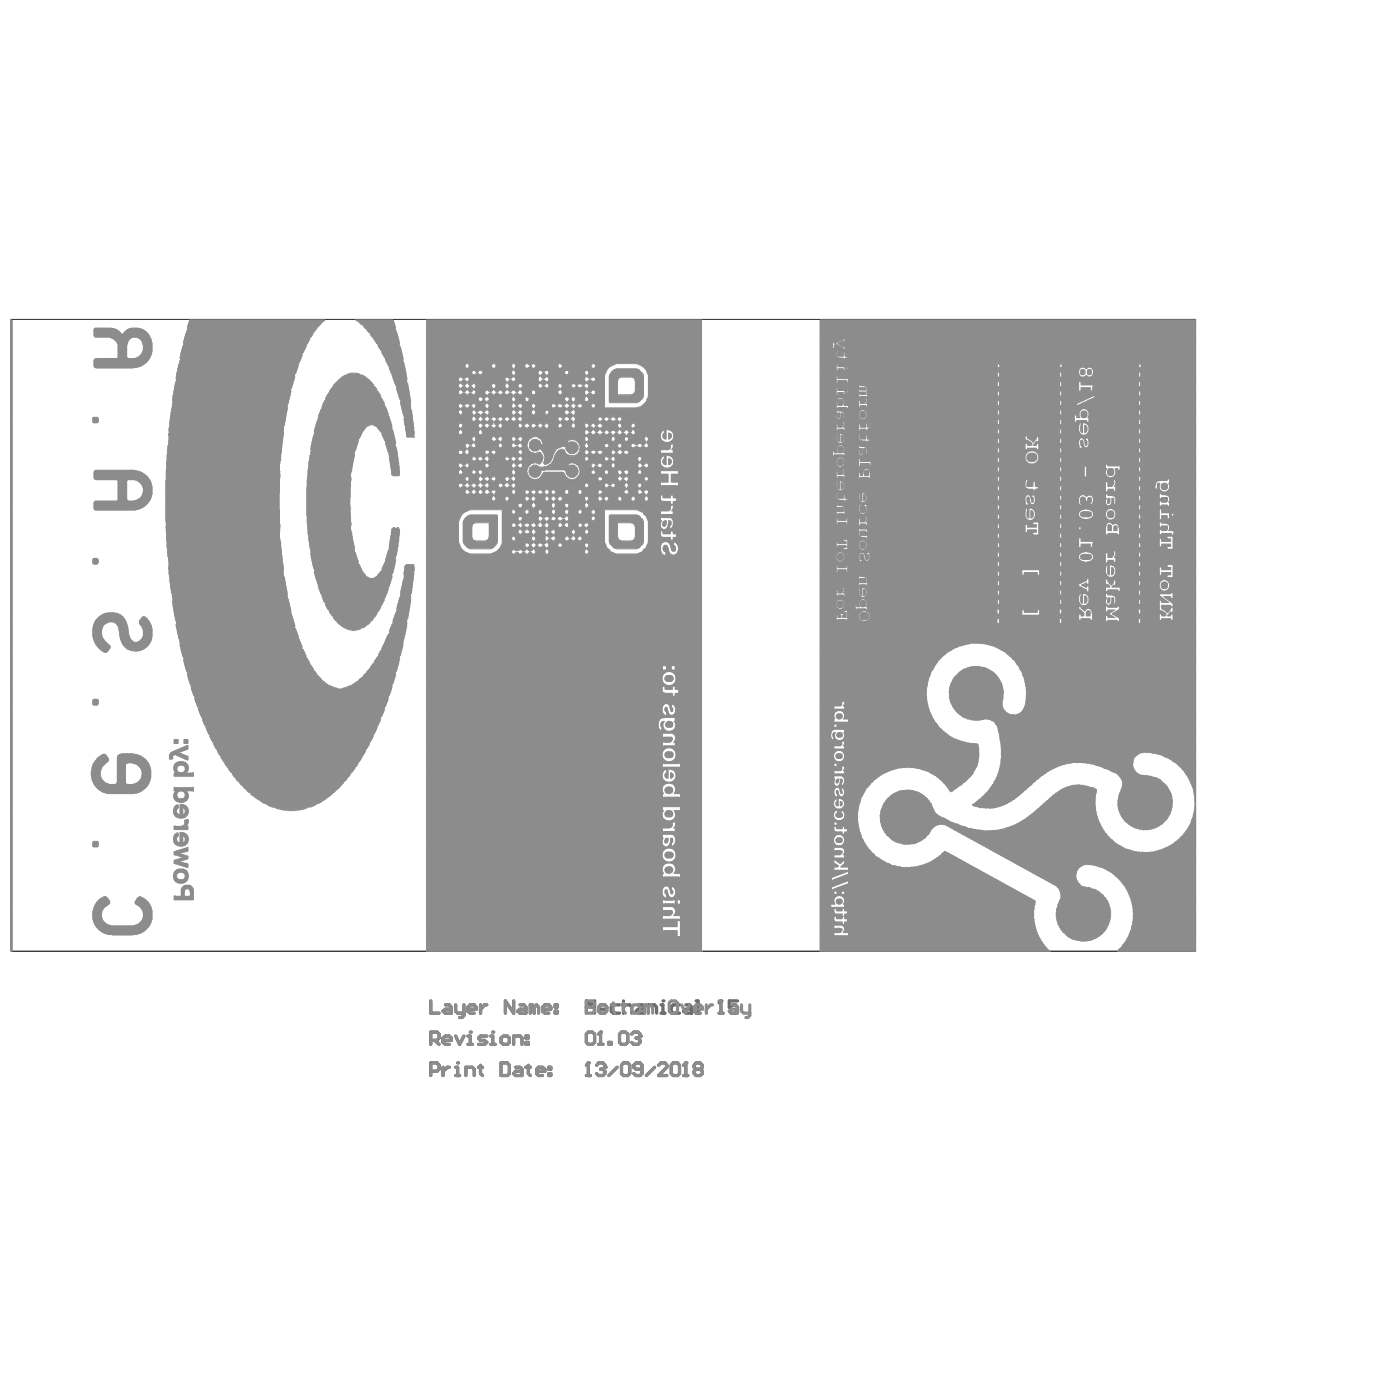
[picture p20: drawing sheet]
<svg xmlns="http://www.w3.org/2000/svg" width="96mm" height="96mm" viewBox="0 0 96 96" stroke-linecap="round" stroke-linejoin="round" font-family="sans-serif">
<path d="M.8 21.9h81.1v43.3h-81.1z" fill="none" stroke="#000" stroke-width=".07"/>
<g fill="none" stroke="#5a5a5a" stroke-width=".22">
<path d="M29.5 68.6v.8h.6M29.5 71.3h.5l.1-.2v-.2l-.1-.2h-.5v.9M29.5 73.4h.5l.1-.1v-.3l-.1-.1h-.5v.8M29.8 71.3l.3 .3M30.4 71.3h.5v-.2l-.1-.1h-.3l-.1 .1v.3l.1 .2h.3M30.4 73.1v.6M30.5 68.9h.3l.1 .1v.4h-.4l-.1-.1 .1-.1h.4M30.8 73.1h-.1l-.3 .3M31.2 71l.3 .6 .3-.6M31.2 73.1h.2v.6M31.2 73.7h.3M31.2 68.9v.4l.2 .1h.4"/>
<path d="M31.4 72.9h.1M31.8 68.9v.7l-.1 .1h-.2M31.9 73.7v-.6h.5l.1 .2v.4M32.1 71.6h.3M32.1 71h.1v.6M32.1 69.2h.5l-.1-.3h-.3l-.1 .1v.3l.1 .1h.3M32.2 70.7h.1M32.8 73.1h.3M32.9 68.9v.5M32.9 73v.6l.2 .1M33.4 71h-.5l-.1 .1 .1 .2h.3l.2 .1-.2 .2h-.4M33.4 68.9h-.2l-.3 .3"/>
<path d="M33.6 71.6h.3M33.6 71h.2v.6M33.8 70.7h.1M34.3 71.1l.2-.1h.3l.1 .1v.3l-.1 .2h-.3l-.2-.2zM34.3 72.9h.5l.1 .1v.6l-.1 .1h-.5zM35.2 71.6v-.6h.4l.2 .1v.5M35.2 68.6v.8l-.6-.8v.8M35.3 73.1h.3l.2 .2v.4h-.5l-.1-.1 .1-.2h.5M35.6 68.9h.3l.1 .1v.4h-.4l-.1-.1 .1-.1h.4M36 71.4h.2v.2h-.2zM36 71h.2v.1h-.2zM36 73.1h.3"/>
<path d="M36.2 73v.6l.1 .1M36.6 69l-.1-.1h-.2v.5M36.6 69v.4M36.6 69l.2-.1 .1 .1v.4M36.8 73.4h.5v-.1l-.1-.2h-.3l-.1 .2v.3l.1 .1h.3M37.2 69.2h.6l-.2-.3h-.3l-.1 .1v.3l.1 .1h.3M37.6 73.1h.2v.2h-.2zM37.6 73.6h.2v.1h-.2zM38 69.3h.2v.1h-.2zM38 68.9h.2v.1h-.2zM40.2 70.9l.1-.2h.3l.2 .2v.5l-.2 .2h-.3l-.1-.2zM40.2 73.7h.3"/>
<path d="M40.2 69.4v-.8l.3 .3 .3-.3v.8M40.3 72.9h.1M40.3 72.9v.8M40.3 72.9l-.1 .1M40.9 73l.1-.1h.3l.2 .2M41 71.6h.3M41 69.2h.6l-.1-.3h-.3l-.2 .1v.3l.2 .1h.3M41.2 70.7h.1M41.2 73.3h.1M41.2 70.7v.9M41.2 70.7l-.2 .2M41.3 73.3l.2 .1v.2l-.2 .1h-.3l-.1-.1"/>
<path d="M41.5 73.1h.1M41.5 73.1l-.2 .2M41.7 71.4h.2v.2h-.2zM42.3 73.1l-.6 .6M42.5 70.9l.1-.2h.3l.1 .2v.5l-.1 .2h-.3l-.1-.2zM42.5 68.9h-.5l-.1 .1v.3l.1 .1h.5M42.7 72.9h.3l.2 .1v.6l-.2 .1h-.3l-.1-.1v-.6zM42.7 69l.2-.1h.3l.1 .1v.4M42.7 68.6v.8M43.3 70.9l.1-.2h.3l.2 .2v.1M43.6 71.1h.1M43.7 71.1l.2 .2v.1l-.2 .2h-.3l-.1-.2"/>
<path d="M43.7 68.9h.3l.2 .1v.4h-.5l-.1-.1 .1-.1h.5M43.9 71h.1M43.9 71l-.2 .1M44 73.3h-.4l-.2-.2v-.1l.2-.1h.3l.1 .1v.6l-.1 .1h-.3l-.2-.1M44.4 69.4v-.5h.5l.1 .1v.4M44.9 73.1l-.6 .6M45.1 73l.2-.1h.3l.1 .1v.1l-.6 .6h.6M45.3 69.4h.3M45.3 68.9h.1v.5M45.4 68.6h.1M46.1 72.9h.3l.2 .1v.6l-.2 .1h-.3l-.1-.1v-.6zM46.6 68.9h-.5l-.1 .1v.3l.1 .1h.5"/>
<path d="M46.8 73.7h.3M47 72.9h.1M47 68.9h.3l.1 .1v.4h-.4l-.2-.1 .2-.1h.4M47 72.9v.8M47 72.9l-.2 .1M47.7 73.3l-.1-.2 .1-.2h.3l.1 .1v.1l-.1 .2M47.7 73.3l-.1 .1v.2l.1 .1h.3l.1-.1v-.2l-.1-.1M47.7 73.3h.3M47.7 69.4h.3M47.7 68.6h.1v.8M49.3 69.4h.3M49.4 68.6h.1"/>
<path d="M49.4 68.6l-.1 .1M49.4 68.6v.8M50.6 68.6h-.6v.4l.3-.1h.1l.2 .1v.3l-.2 .1h-.3l-.1-.1"/>
</g>
<g fill="none" stroke="#8c8c8c" stroke-width=".07">
<path d="M.8 38.2h.1M.8 38.3h.1M.8 38.4h.1M.8 38.5h.1M.8 38.6h.1M.8 38.7h.1M.8 38.8h.1M.8 38.9h.1M.8 39h.1M.8 39.1h.1M.8 39.2h.1M.8 39.3h.1"/>
<path d="M.8 39.4h.1M.8 39.5h.1M.8 39.6h.1M.8 39.7h.1M.8 39.8h.1M.8 39.9h.1M.8 40h.1M.8 36h.1M.8 36.1h.1M.8 36.2h.1M.8 36.3h.1M.8 36.4h.1"/>
<path d="M.8 36.5h.1M.8 36.6h.1M.8 36.7h.1M.8 36.8h.1M.8 36.9h.1M.8 37h.1M.8 37.1h.1M.8 37.2h.1M.8 37.3h.1M.8 37.4h.1M.8 37.5h.1M.8 37.6h.1"/>
<path d="M.8 37.7h.1M.8 37.8h.1M.8 37.9h.1M.8 38h.1M.8 38.1h.1M.8 33.8h.1M.8 33.9h.1M.8 34h.1M.8 34.1h.1M.8 34.2h.1M.8 34.3h.1M.8 34.4h.1"/>
<path d="M.8 34.5h.1M.8 34.6h.1M.8 34.7h.1M.8 34.8h.1M.8 34.9h.1M.8 35h.1M.8 35.1h.1M.8 35.2h.1M.8 35.3h.1M.8 35.4h.1M.8 35.5h.1M.8 35.6h.1"/>
<path d="M.8 35.7h.1M.8 35.8h.1M.8 35.9h.1M.8 31.6h.1M.8 31.7h.1M.8 31.8h.1M.8 31.9h.1M.8 32h.1M.8 32.1h.1M.8 32.2h.1M.8 32.3h.1M.8 32.4h.1"/>
<path d="M.8 32.5h.1M.8 32.6h.1M.8 32.7h.1M.8 32.8h.1M.8 32.9h.1M.8 33h.1M.8 33.1h.1M.8 33.2h.1M.8 33.3h.1M.8 33.4h.1M.8 33.5h.1M.8 33.6h.1"/>
<path d="M.8 33.7h.1M.8 29.5h.1M.8 29.6h.1M.8 29.7h.1M.8 29.8h.1M.8 29.9h.1M.8 30h.1M.8 30.1h.1M.8 30.2h.1M.8 30.3h.1M.8 30.4h.1M.8 30.5h.1"/>
<path d="M.8 30.6h.1M.8 30.7h.1M.8 30.8h.1M.8 30.9h.1M.8 31h.1M.8 31.1h.1M.8 31.2h.1M.8 31.3h.1M.8 31.4h.1M.8 31.5h.1M.8 27.3h.1M.8 27.4h.1"/>
<path d="M.8 27.5h.1M.8 27.6h.1M.8 27.7h.1M.8 27.8h.1M.8 27.9h.1M.8 28h.1M.8 28.1h.1M.8 28.2h.1M.8 28.3h.1M.8 28.4h.1M.8 28.5h.1M.8 28.6h.1"/>
<path d="M.8 28.7h.1M.8 28.8h.1M.8 28.9h.1M.8 29h.1M.8 29.1h.1M.8 29.2h.1M.8 29.3h.1M.8 29.4h.1M.8 25.2h.1M.8 25.3h.1M.8 25.4h.1M.8 25.5h.1"/>
<path d="M.8 25.6h.1M.8 25.7h.1M.8 25.8h.1M.8 25.9h.1M.8 26h.1M.8 26.1h.1M.8 26.2h.1M.8 26.3h.1M.8 26.4h.1M.8 26.5h.1M.8 26.6h.1M.8 26.7h.1"/>
<path d="M.8 26.8h.1M.8 26.9h.1M.8 27h.1M.8 27.1h.1M.8 27.2h.1M.8 23h.1M.8 23.1h.1M.8 23.2h.1M.8 23.3h.1M.8 23.4h.1M.8 23.5h.1M.8 23.6h.1"/>
<path d="M.8 23.7h.1M.8 23.8h.1M.8 23.9h.1M.8 24h.1M.8 24.1h.1M.8 24.2h.1M.8 24.3h.1M.8 24.4h.1M.8 24.5h.1M.8 24.6h.1M.8 24.7h.1M.8 24.8h.1"/>
<path d="M.8 24.9h.1M.8 25h.1M.8 25.1h.1M.8 21.9h.1M.8 22h.1M.8 22.1h.1M.8 22.2h.1M.8 22.3h.1M.8 22.4h.1M.8 22.5h.1M.8 22.6h.1M.8 22.7h.1"/>
<path d="M.8 22.8h.1M.8 22.9h.1M6.4 38.3h.3M6.4 38.4h.3M6.4 38.5h.3M6.4 38.6h.3M6.4 28.6h.3M6.4 28.7h.3M6.4 28.8h.3M6.4 28.9h.3M6.4 29h.3M6.4 38.7h.2"/>
<path d="M6.4 34.4h3.7M6.4 34.5h3.7M6.4 34.6h3.7M6.4 34.6h3.6M6.4 34.7h3.5M6.4 34.8h3.4M6.4 34.8h3.3M6.4 34.9h3.2M6.4 32.3h3.2M6.4 32.4h3.3M6.4 32.4h3.4M6.4 32.4l3.5 .1"/>
<path d="M6.4 32.5h3.5M6.4 32.6h3.6M6.4 32.6h3.7M6.4 32.7h3.7M6.4 32.8h3.8M6.4 23h3.8M6.4 23h3.9M6.4 24.7h3.8M6.4 24.8h3.7M6.4 24.8h3.6M6.4 24.9h3.6M6.4 24.9h3.5"/>
<path d="M6.4 25h3.5M6.4 25h3.4M6.4 25.1h3.3M6.4 25.1h3.2M6.4 22.6h1.6M6.4 22.7h1.7M6.4 22.7h1.8M6.4 22.8h1.8M6.4 22.8h1.9M6.4 22.9h1.9M6.4 22.9h3.8M6.5 34.9h3"/>
<path d="M6.5 32.3h3M6.5 32.8h3.7M6.5 25.2h3M6.5 23.1h3.8M6.5 24.6h3.7M6.5 24.7h3.7M6.5 22.5h1.4M6.5 25.1h3M6.5 34.4h3.7M6.5 34.9h2.9M6.5 32.3h2.8M6.5 32.9h3.7"/>
<path d="M6.5 34.3h3.7M6.5 25.2h2.8M6.5 22.5h1.1M6.5 32.2h2.7M6.6 32.9h3.7M6.6 25.2h2.5M6.6 24.6h3.7M7.6 23.1h1.5M7.6 23.2h1.4M7.7 23.2h1.3M7.7 23.2h1.2M7.8 23.2h1.1"/>
<path d="M7.8 23.3h1M7.9 23.3h.9M7.9 23.4h.9M8 23.4h.8M8 34.3h.8M8 23.5h.8M8 32.9h.7M8 23.5h.7M8 24.5h.7M8.1 34.3h.6M8.1 32.9h.6M8.1 23.6h.6"/>
<path d="M8.1 24.5h.6M8.1 33.8h.6M8.1 33.9h.6M8.1 34h.6M8.1 34.1h.6M8.1 34.2h.6M8.1 33h.6M8.1 33.1h.6M8.1 33.2h.6M8.1 33.3h.6M8.1 33.4h.6M8.1 33.5h.6"/>
<path d="M8.1 33.6h.6M8.1 33.7h.6M8.1 23.7h.6M8.1 23.8h.6M8.1 23.9h.6M8.1 24h.6M8.1 24.1h.6M8.1 24.2h.6M8.1 24.3h.6M8.1 24.4h.6M8.4 22.9h1.7M8.5 22.8h1.6"/>
<path d="M8.5 22.8h1.5M8.6 22.7h1.4M8.6 22.7h1.3M8.7 22.7h1.2M8.7 22.6h1.2M8.7 22.6h1.1M8.8 22.6h.9M8.8 22.5h.9M9 22.5h.4M9.2 34.3h1.1M9.3 32.9h1M9.3 24.5h1"/>
<path d="M9.3 34.3h1M9.4 32.9h.9M9.4 24.5h.9M9.4 34.3h.9M9.4 23.1h.9M9.4 33h.9M9.4 34.2h.9M9.5 33h.8M9.5 23.2h.8M9.5 24.5h.8M9.5 34.2h.8M9.6 24.4h.7"/>
<path d="M9.6 34.2h.7M9.6 33.1h.7M9.6 23.2h.7M9.6 33.1h.8M9.6 23.3h.8M9.6 24.3h.8M9.7 34.1h.7M9.7 33.2h.7M9.7 23.3h.7M9.7 24.3h.7M9.7 34h.7M9.7 23.4h.7"/>
<path d="M9.7 24.2h.7M9.7 33.9h.7M9.7 33.3h.7M9.8 33.9h.6M9.8 33.3h.6M9.8 23.5h.6M9.8 24.1h.6M9.8 33.4h.6M9.8 33.8h.6M9.8 23.6h.6M9.8 24h.6M9.8 33.5h.6"/>
<path d="M9.8 33.6h.6M9.8 33.7h.6M9.8 23.7h.6M9.8 23.8h.6M9.8 23.9h.6M9.9 25h-3.5M10 34.7h-3.6M10.1 24.7h-3.7M10.2 34.4h-3.8M10.4 34.1h-.8M11.4 36.1h7.8M11.4 33.8h7.7"/>
<path d="M11.4 33.9h7.7M11.4 34h7.7M11.4 34.1h7.7M11.4 34.2h7.7M11.4 34.3h7.7M11.4 34.4h7.7M11.4 34.5h7.7M11.4 34.6h7.7M11.4 34.7h7.7M11.4 34.8h7.7M11.4 34.9h7.7M11.4 34.9h7.8"/>
<path d="M11.4 35h7.8M11.4 35.1h7.8M11.4 35.2h7.8M11.4 35.3h7.8M11.4 35.4h7.8M11.4 35.5h7.8M11.4 35.6h7.8M11.4 35.7h7.8M11.4 32.9h7.8M11.4 33h7.8M11.4 33.1h7.8M11.4 33.2h7.8"/>
<path d="M11.4 33.3h7.8M11.4 33.4h7.8M11.4 33.5h7.8M11.4 33.6h7.8M11.4 33.7h7.8M11.4 33.8h7.8M11.4 36h7.8M11.4 36.2h7.8M11.4 36.2h7.7M11.4 36.3h7.8M11.4 36.4h7.7M11.4 36.4h7.8"/>
<path d="M11.4 36.5h7.8M11.4 35.8h7.8M11.4 35.9h7.8M11.4 32.2h7.8M11.4 32.3h7.8M11.4 32.3h7.7M11.4 32.4h7.8M11.4 32.4h7.7M11.4 32.4l7.8 .1M11.4 32.5h7.8M11.4 32.6h7.8M11.4 32.7h7.8"/>
<path d="M11.4 32.8h7.8M11.4 32.8h7.7M11.4 36.6h7.8M11.4 36.7h7.8M11.4 36.8h7.8M11.4 36.9h7.8M11.4 37h7.8M11.4 37.1h7.8M11.4 31.6h7.8M11.4 31.7h7.8M11.4 31.8h7.8M11.4 31.9h7.8"/>
<path d="M11.4 32h7.8M11.4 32.1h7.8M11.4 37.2h7.8M11.4 37.3h7.8M11.4 37.4h7.8M11.4 37.5h7.9M11.4 37.5h7.8M11.4 31.2h7.8M11.4 31.3h7.8M11.4 31.4h7.8M11.4 31.5h7.8M11.5 37.6h7.7"/>
<path d="M11.5 37.6h7.8M11.5 37.7h7.8M11.5 37.8h7.8M11.5 37.9h7.8M11.5 30.8h7.8M11.5 30.9h7.8M11.5 31h7.8M11.5 31.1h7.8M11.5 31.1h7.7M11.5 38.2h7.8M11.5 38h7.8M11.5 38.1h7.8"/>
<path d="M11.5 30.6h7.8M11.5 30.7h7.8M11.6 38.2h7.7M11.6 38.3h7.7M11.6 38.4h7.7M11.6 38.5h7.7M11.6 38.9h7.8M11.6 39h7.8M11.6 39.1h7.8M11.6 29.7h7.8M11.6 29.8h7.8M11.6 30.2h7.7"/>
<path d="M11.6 30.3h7.7M11.6 30.4h7.7M11.6 30.5h7.7M11.6 38.5h7.8M11.6 38.6h7.8M11.6 38.7h7.8M11.6 38.8h7.8M11.6 39.2h7.8M11.6 39.3h7.8M11.6 39.4h7.8M11.6 29.5h7.8M11.6 29.6h7.8"/>
<path d="M11.6 29.9h7.8M11.6 30h7.8M11.6 30.1h7.8M11.6 30.2h7.8M11.6 29.3h7.8M11.6 29.4h7.8M11.6 29.5h7.9M11.6 39.5h7.8M11.6 39.5h7.9M11.6 29.2h7.9M11.6 29.2h7.8M11.6 39.6h7.9"/>
<path d="M11.6 39.7h7.9M11.6 39.8h7.9M11.6 39.9h7.9M11.6 28.8h7.9M11.6 28.9h7.9M11.6 29h7.9M11.6 29.1h7.9M11.7 39.9h7.8M11.7 39.9h7.9M11.7 40h7.9M11.7 28.7h7.9M11.7 28.8h7.9"/>
<path d="M11.7 28.8h7.8M11.7 29.3h7.7M11.7 28.5h7.9M11.7 28.6h7.9M11.7 28.3h7.9M11.7 28.4h7.9M11.7 28h8M11.7 28.1h8M11.7 28.2h8M11.7 28.2h7.9M11.8 27.7h7.9M11.8 27.8h7.9"/>
<path d="M11.8 27.9h7.9M11.8 28h7.9M11.8 27.4h8M11.8 27.5h8M11.9 27.3h7.9M11.9 27.5h7.9M11.9 27.6h7.9M11.9 27.7h7.9M11.9 27.1h8M11.9 27.2h8M11.9 27.2h7.9M11.9 27h8"/>
<path d="M11.9 26.8h8M11.9 26.9h8M11.9 26.7h8M12 26.5h8M12 26.6h8M12 26.6h7.9M12 26.7h7.9M12 26.4h8.1M12 26.4h8M12 26.2h8.1M12 26.3h8.1M12.1 25.8h8.1"/>
<path d="M12.1 25.9h8M12.1 25.9h8.1M12.1 26.1h8M12.1 26.2h8M12.1 25.7h8.1M12.1 26h8.1M12.1 25.5h8.2M12.1 25.5l8.2 .1M12.1 25.6h8.2M12.1 25.6h8.1M12.2 25.5h8.1M12.2 25.2h8.2"/>
<path d="M12.2 25.3h8.2M12.2 25.4h8.2M12.2 25.4h8.1M12.2 25h8.2M12.2 25h8.3M12.2 25.1h8.2M12.3 25h8.2M12.3 24.8h8.2M12.3 24.9h8.2M12.3 24.5h8.3M12.3 24.7h8.3M12.4 24.4h8.2"/>
<path d="M12.4 24.4h8.3M12.4 24.6h8.2M12.4 24.7h8.2M12.4 24.2h8.3M12.4 24.3h8.3M12.4 24.1h8.4M12.4 24h8.5M12.4 24h8.4M12.5 23.9h8.4M12.5 24h8.4M12.5 23.8h8.5M12.5 23.8h8.4"/>
<path d="M12.5 23.7h8.5M12.6 23.5h8.5M12.6 23.7h8.4M12.6 23.4h8.6M12.6 23.4h8.5M12.6 23.6h8.5M12.6 23.6h8.4M12.6 23.3h8.5M12.6 23.3h8.6M12.6 23.2h8.6M12.7 23.1h8.6M12.7 23.2h8.5"/>
<path d="M12.7 23h8.7M12.7 22.9h8.8M12.7 22.9h8.7M12.7 22.8h8.7M12.8 22.7h8.8M12.8 22.7h8.7M12.8 22.8h8.7M12.8 22.5h8.9M12.9 22.4h8.9M12.9 22.4h8.8M12.9 22.5h8.8M12.9 22.6h8.7"/>
<path d="M12.9 22.3h9M12.9 22.5h8.9M12.9 22.2h9.1M12.9 22.1h9.2M12.9 22.1h9.1M13 22h9.2M13 22.1h9.1M13 21.9h9.2M13 21.9h9.3M19.3 30.5l-7.8 .1M19.4 38.8h-7.8M19.4 30h-7.8"/>
<path d="M19.4 39.1h-7.8M19.4 29.7h-7.8M20.1 26.1h-8M20.7 24.4l-8.4 .1M20.8 24.2h-8.4M20.9 23.8h.1M20.9 23.9h-8.4M21 33.8h3M21 33.9h3M21 34h3M21 34.1h3M21 34.2h3"/>
<path d="M21 34.3h3M21 34.4h3M21 34.5h3M21 34.6h3M21 34.7h3M21 34.8h3M21 34.9h3M21 35h3M21 35.1h3M21 35.2h3M21 35.3h3M21 33.4h3"/>
<path d="M21 33.5h3M21 33.6h3M21 33.7h3M21.1 35.4h2.9M21.1 35.5h2.9M21.1 35.6h2.9M21.1 35.7h2.9M21.1 35.8h2.9M21.1 35.8h3M21.1 35.9h3M21.1 32.9h3M21.1 33h2.9"/>
<path d="M21.1 33.1h2.9M21.1 33.2h2.9M21.1 33.3h2.9M21.1 33.4h2.9M21.1 36h3M21.1 36h2.9M21.1 36.1h2.9M21.1 36.2h2.9M21.1 32.6h2.9M21.1 32.7h2.9M21.1 32.7h3M21.1 32.8h3"/>
<path d="M21.1 36.3h2.9M21.1 36.3h3M21.1 36.4h3M21.1 36.5h3M21.1 36.6h3M21.1 32.2h3M21.1 32.3h3M21.1 32.4h3M21.1 32.4h2.9M21.1 32.5h2.9M21.1 36.7h3M21.1 32h3"/>
<path d="M21.1 32.1h3M21.2 36.8h2.9M21.2 36.9h3M21.2 37h3M21.2 31.7h3M21.2 31.8h3M21.2 31.9h3M21.2 32h2.9M21.2 37.1h3M21.2 37.2h3M21.2 31.6h3M21.2 23.3h.1"/>
<path d="M21.2 37.3h3M21.2 37.4h3M21.2 31.4h3M21.2 31.5h3M21.2 37.4h3.1M21.2 37.5h3.1M21.2 37.5h3M21.2 37.6h3.1M21.2 31.2h3.1M21.2 31.2h3M21.2 31.3h3.1M21.3 37.6h3"/>
<path d="M21.3 37.8h3M21.3 31h3M21.3 37.7h3M21.3 37.9h3.1M21.3 38h3.1M21.3 30.7h3.1M21.3 30.8h3.1M21.3 31.1h3M21.3 31.2h3M21.3 38.2h3.1M21.3 38.1h3.1M21.3 30.6h3.1"/>
<path d="M21.3 30.9h3.1M21.3 30.9h3M21.4 38.2h3M21.4 38.2h3.1M21.4 38.3h3.1M21.4 30.5h3.1M21.4 30.9h3M21.4 23.1h-8.7M21.4 38.4h3.1M21.4 38.5h3.1M21.4 30.3h3.1M21.4 30.4h3.1"/>
<path d="M21.4 38.5h3.2M21.4 30.2h3.1M21.4 30.2h3.2M21.4 38.6h3.1M21.4 38.6h3.2M21.4 38.7h3.1M21.4 38.7h3.2M21.4 30h3.2M21.4 30.1h3.2M21.5 38.8h3.2M21.5 30h3.2M21.5 22.8h-8.7"/>
<path d="M21.5 38.9h3.2M21.5 29.8h3.2M21.5 29.9h3.2M21.5 39h3.3M21.5 39h3.2M21.5 39.2h3.3M21.5 39.2h3.4M21.5 29.5h3.4M21.5 29.6h3.4M21.5 29.7h3.3M21.5 29.8h3.3M21.6 39.1h3.1"/>
<path d="M21.6 39.1h3.2M21.6 39.2h3.2M21.6 39.3h3.3M21.6 39.3h3.4M21.6 29.5h3.3M21.6 29.6h3.2M21.6 29.7h3.2M21.6 29.4h3.4M21.6 29.5h3.4M21.6 39.4h3.4M21.6 39.5h3.5M21.6 29.3h3.5"/>
<path d="M21.6 39.5h3.6M21.6 39.6h3.6M21.6 39.6h5.2M21.6 29.1h3.7M21.6 29.1h3.8M21.6 29.2h3.5M21.6 29.2h3.6M21.6 22.6h.1M21.7 39.7h5.1M21.7 29h5.1M21.7 29.1h3.7M21.7 39.8h5.1"/>
<path d="M21.7 28.9h5.1M21.7 39.9h5.1M21.8 39.9h5M21.8 40h4.9M21.8 28.8h4.9M21.8 28.7h4.9M21.8 28.6h4.9M21.8 28.5h4.8M21.9 28.4h4.7M21.9 28.3h4.7M21.9 28.6h4.8M21.9 28.2h4.6"/>
<path d="M22 28.1h4.5M22 28.2h4.5M22.1 27.9h4.3M22.1 28h4.4M22.1 27.8h4.3M22.1 28h4.3M22.1 27.7h4.2M22.1 27.7h4.3M22.2 27.6h4.1M22.2 27.7h4.1M22.2 27.5h4.1M22.3 27.3h.1"/>
<path d="M22.3 27.4h3.9M22.3 27.3h3.8M22.3 27.3h3.9M22.4 27.3h3.8M22.4 27.2h3.7M22.4 27.1h3.6M22.4 27.1h3.7M22.4 27.3h3.7M22.5 27h3.5M22.5 27h3.4M22.5 26.9h3.5M22.6 26.8h3.3"/>
<path d="M22.6 26.8h3.2M22.6 26.9h3.3M22.6 26.7h.1M22.7 26.7h3.1M22.7 26.8h3.1M22.7 26.6h3.1M22.8 26.6h2.9M22.8 26.5h2.9M22.8 26.4h2.8M22.9 26.4h2.7M22.9 26.5h2.8M22.9 26.4h.1"/>
<path d="M22.9 26.3h2.7M22.9 26.3h2.6M23 26.3h2.5M23 26.4h2.6M23 26.2h2.5M23.1 26.2h2.3M23.1 26.1h2.3M23.1 26.2h2.4M23.2 26.1h2.1M23.2 26h2.1M23.2 26h2M23.3 26h1.9"/>
<path d="M23.4 25.9h1.7M23.4 26h1.8M23.4 25.9h.1M23.4 25.8h1.7M23.5 25.9h1.6M23.5 25.8h1.5M23.6 25.8h1.2M23.6 25.7h.1M23.7 25.7h.1M23.7 25.7h1.1M23.8 25.7h.1M23.8 25.7h.9"/>
<path d="M23.8 25.6h.2M24 25.6h.1M24 25.7h.5M24 25.6h.4M24.3 31.3l-3.1 .1M24.4 21.9h2.6M24.4 25.6h.1M24.5 30.5l-3.2 .1M24.5 22h2.5M24.5 25.6h.1M24.5 22h.1M24.6 22.1h2.4"/>
<path d="M24.6 22h2.4M24.6 25.7h.1M24.7 22.1h2.3M24.7 22.2h.1M24.7 22.2h2.3M24.7 22.2h2.4M24.8 39h.1M24.8 22.2h2.2M24.8 29.7h-3.3M24.8 25.7h.1M24.8 22.3h2.3M24.9 25.8h.1"/>
<path d="M24.9 22.3h2.2M24.9 22.4h2.2M25 22.4h2.1M25 22.5h2.1M25.1 22.6h2M25.2 22.6h1.9M25.2 22.7h1.9M25.2 29.2h.1M25.2 39.6h.1M25.2 22.7h2M25.2 26h.1M25.2 22.8h.1"/>
<path d="M25.3 39.6h.1M25.3 22.8h1.9M25.4 29.1h.1M25.4 26.1h-2.3M25.4 22.8h1.8M25.4 22.9h1.8M25.4 23h1.9M25.5 23h1.8M25.5 23.1h1.8M25.5 29.1h1.3M25.5 29.1h.1M25.6 23.2h1.7"/>
<path d="M25.6 29.1h1.2M25.6 39.6h.1M25.6 23.3h.1M25.7 39.6h1.1M25.7 23.2h1.6M25.7 23.3h1.6M25.7 29.1h1.1M25.7 29.2h.1M25.7 23.4h1.7M25.7 39.6h1.2M25.8 39.5h1.1M25.8 29.2h.1"/>
<path d="M25.8 23.4h1.5M25.8 23.5h1.6M25.8 29.2h1M25.8 29.3h1.1M25.8 26.7h-3.1M25.8 23.5h1.5M25.8 39.5h1M25.8 29.2h1.1M25.8 29.3h1M25.8 23.6h1.6M25.9 39.4h.9M25.9 39.5h.9"/>
<path d="M25.9 29.3h.9M25.9 39.4h1M25.9 29.4h1M25.9 23.6h1.5M25.9 23.7h1.5M26 39.3h.9M26 29.4h.9M26 23.8h1.4M26 27h.1M26 29.5h.9M26 23.9h1.5M26 39.2h.9"/>
<path d="M26.1 39.2h.9M26.1 29.6h.8M26.1 23.9h1.4M26.1 29.6h.9M26.1 24h1.4M26.1 27.2h-3.7M26.1 29.7h.9M26.1 24.1h1.4M26.2 39h.8M26.2 39.1h.8M26.2 29.6h.8M26.2 29.7h.8"/>
<path d="M26.2 29.8h.8M26.2 24h1.3M26.2 24.1h1.3M26.2 24.2h1.3M26.2 38.9h.8M26.2 29.9h.8M26.2 24.3h1.3M26.3 38.8h.7M26.3 38.9h.7M26.3 29.9h.7M26.3 30h.7M26.3 24.3h1.3"/>
<path d="M26.3 24.4h1.3M26.3 38.7h.8M26.3 38.8h.8M26.3 30h.8M26.3 30.1h.8M26.3 38.6h.8M26.4 38.6h.7M26.4 30.1h.7M26.4 30.2h.7M26.4 24.5h1.2M26.4 38.4h.7M26.4 38.5h.7"/>
<path d="M26.4 30.4h.7M26.4 24.6h1.2M26.4 24.7h1.2M26.4 38.3h.7M26.4 30.3h.7M26.4 30.5h.7M26.5 38.2h.6M26.5 38.3h.6M26.5 30.4h.6M26.5 30.5h.6M26.5 30.5l.6 .1M26.5 24.6h1.1"/>
<path d="M26.5 24.8h1.2M26.5 24.8h1.1M26.5 30.6h.6M26.5 28l-4.5 .1M26.5 38.1h.6M26.5 38h.7M26.5 38.1h.7M26.5 30.7h.6M26.5 30.7h.7M26.5 24.9h1.2M26.5 30.8h.7M26.6 37.8h.6"/>
<path d="M26.6 37.9h.6M26.6 30.9h.6M26.6 25h1.1M26.6 31h.6M26.6 25.1h1.1M26.7 37.5h.6M26.7 37.6h.5M26.7 37.7h.5M26.7 31h.5M26.7 31.1h.5M26.7 31.3h.6M26.7 25.2h1"/>
<path d="M26.7 25.1h1M26.7 37.3h.6M26.7 37.4h.6M26.7 37.6h.6M26.7 31.2h.6M26.7 31.4h.6M26.7 25.2h1.1M26.7 37.2h.6M26.7 31.5h.6M26.7 31.6h.6M26.7 25.3h1.1M26.7 25.4h1.1"/>
<path d="M26.7 37h.6M26.7 37.1h.6M26.7 31.7h.6M26.8 36.9h.5M26.8 37h.5M26.8 31.8h.5M26.8 31.9h.5M26.8 28.8l-5.1 .1M26.8 25.4h1M26.8 36.7h.6M26.8 36.8h.6M26.8 36.8h.5"/>
<path d="M26.8 32h.6M26.8 32h.5M26.8 32.1h.6M26.8 25.5h1M26.8 36.5h.6M26.8 36.6h.6M26.8 32.2h.6M26.8 32.3h.6M26.8 36.3h.6M26.8 36.4h.6M26.8 32.4h.6M26.8 32.5h.6"/>
<path d="M26.8 25.6h1M26.8 25.7h1M26.9 36.2h.4M26.9 32.6h.5M26.9 25.7h.9M26.9 25.8h1M26.9 25.9h1M27 36.2h.1M27 26h.9M27 26h.8M27 26.1h.9M27 26.2h.9"/>
<path d="M27.1 26.2h.8M27.1 26.3h.8M27.1 38.5l-.7 .1M27.1 26.3h.9M27.1 26.4h.9M27.2 26.4h.8M27.2 26.5h.8M27.2 26.6h.8M27.2 26.7h.8M27.2 36.2h.1M27.2 26.8h.8M27.3 36.2h.1"/>
<path d="M27.3 26.8h.7M27.3 26.9h.7M27.3 27h.8M27.3 27.1h.8M27.3 27.2h.8M27.4 27.2h.7M27.4 27.3h.7M27.4 27.4h.7M27.4 27.6h.7M27.5 27.4h.6M27.5 27.5h.6M27.5 27.7h.6"/>
<path d="M27.5 27.6h.6M27.5 27.8h.6M27.5 27.9h.6M27.5 28h.6M27.5 28l.7 .1M27.6 28.1h.6M27.6 28.2h.6M27.6 39.9h.7M27.6 40h.7M27.6 28.3h.6M27.6 39.8h.7M27.6 28.4h.6"/>
<path d="M27.6 28.4h.7M27.7 39.2h.7M27.7 39.3h.7M27.7 39.6h.6M27.7 39.7h.6M27.7 28.4h.6M27.7 28.5h.6M27.7 28.7h.6M27.7 28.8h.6M27.7 39.1h.7M27.7 39.2h.6M27.7 39.4h.7"/>
<path d="M27.7 39.5h.6M27.7 28.6h.6M27.7 28.8l.6 .1M27.7 28.9h.6M27.7 38.8h.7M27.7 38.9h.7M27.7 39h.7M27.7 29h.6M27.7 29.1h.6M27.8 38.8h.6M27.8 29.1h.5M27.8 29.2h.5"/>
<path d="M27.8 25.3h-1.1M27.8 29.3h.5M27.8 29.3h.6M27.8 29.4h.6M27.8 38.7h.1M27.8 29.5h.6M27.8 29.6h.6M27.8 38.7h.5M27.8 29.7h.6M27.8 29.8h.6M27.9 29.8h.5M27.9 29.9h.5"/>
<path d="M27.9 30h.5M28 26.7h-.8M28.3 38.7h.1M28.4 39.4h-.7M28.4 39.1h-.7M29.2 38.2h18.9M29.2 38.3h18.9M29.2 38.4h18.9M29.2 38.5h18.9M29.2 38.6h18.9M29.2 38.7h18.9M29.2 38.8h18.9"/>
<path d="M29.2 38.9h18.9M29.2 39h18.9M29.2 39.1h18.9M29.2 39.2h18.9M29.2 39.3h18.9M29.2 39.4h18.9M29.2 39.5h18.9M29.2 39.6h18.9M29.2 39.7h18.9M29.2 39.8h18.9M29.2 39.9h18.9M29.2 40h18.9"/>
<path d="M29.2 36h2.2M29.2 36.1h2.2M29.2 36.2h2.2M29.2 36.3h2.2M29.2 36.4h2.2M29.2 36.5h2.2M29.2 36.6h2.2M29.2 36.7h2.2M29.2 36.8h2.2M29.2 36.9h2.2M29.2 37h2.2M29.2 37.1h2.2"/>
<path d="M29.2 37.2h2.2M29.2 37.2h2.3M29.2 37.3h2.3M29.2 37.3h2.2M29.2 37.4h2.3M29.2 37.4l2.3 .1M29.2 37.5h2.4M29.2 37.6h2.4M29.2 37.6h2.5M29.2 37.7h2.4M29.2 37.7h2.5M29.2 37.8h2.6"/>
<path d="M29.2 37.8h2.7M29.2 37.9h2.8M29.2 37.9h2.7M29.2 38h16.2M29.2 38h16.3M29.2 38.1h18.9M29.2 33.9h2.8M29.2 33.9h4.6M29.2 34h15M29.2 34h4.6M29.2 34h4.5M29.2 34.1h4.6"/>
<path d="M29.2 34.2h4.5M29.2 34.3h4.5M29.2 34.3h4.6M29.2 34.3h5.4M29.2 34.4h4.6M29.2 34.4h6.4M29.2 34.5h6.4M29.2 34.6h6.3M29.2 34.7h6.3M29.2 34.7h6.4M29.2 34.8h6.4M29.2 34.8h8.7"/>
<path d="M29.2 34.9h16.8M29.2 34.9h3M29.2 35h2.7M29.2 35h2.9M29.2 35h2.8M29.2 35.1h2.7M29.2 35.1h2.6M29.2 35.2h2.6M29.2 35.2h2.5M29.2 35.3h2.5M29.2 35.3h2.4M29.2 35.4h2.4"/>
<path d="M29.2 35.5h2.4M29.2 35.5h2.3M29.2 35.6h2.3M29.2 35.7h2.3M29.2 35.7h2.2M29.2 35.8h2.2M29.2 35.9h2.2M29.2 31.6h7.9M29.2 31.7h7.4M29.2 31.7h2.3M29.2 31.7h4M29.2 31.8h2.3"/>
<path d="M29.2 31.8h2.2M29.2 31.9h2.2M29.2 32h2.2M29.2 32h2.3M29.2 32.1h2.3M29.2 32.1h6.9M29.2 32.1h6M29.2 32.2h2.3M29.2 32.3h2.2M29.2 32.4h2.2M29.2 32.4l2.2 .1M29.2 32.5h3.7"/>
<path d="M29.2 32.6h2.3M29.2 32.6h7M29.2 32.6h2.8M29.2 32.6h2.7M29.2 32.7h3.7M29.2 32.7h2.8M29.2 32.7h2.7M29.2 32.8h2.7M29.2 32.9h2.7M29.2 33h2.8M29.2 33.1h3.7M29.2 33.1h2.2"/>
<path d="M29.2 33.1h2.7M29.2 33.2h2.3M29.2 33.2h2.2M29.2 33.3h2.2M29.2 33.4h2.2M29.2 33.4h2.3M29.2 33.5h2.3M29.2 33.5h18.9M29.2 33.5h3.2M29.2 33.6h2.7M29.2 33.7h2.7M29.2 33.8h2.7"/>
<path d="M29.2 29.5h2.3M29.2 29.6h2.2M29.2 29.7h2.2M29.2 29.7h2.3M29.2 29.8h2.2M29.2 29.8h11M29.2 29.8h12.8M29.2 29.8h16.1M29.2 29.9h16.1M29.2 29.9h3.2M29.2 29.9h4.7M29.2 30h3.2"/>
<path d="M29.2 30h3.1M29.2 30.1h3.1M29.2 30.2h3.2M29.2 30.3h3.2M29.2 30.3h7M29.2 30.4h3.2M29.2 30.4h2.7M29.2 30.5h2.7M29.2 30.6h2.7M29.2 30.7h2.7M29.2 30.7h2.8M29.2 30.8h7"/>
<path d="M29.2 30.9h2.5M29.2 30.9h2.3M29.2 30.9h2.2M29.2 31h2.2M29.2 31.1h2.2M29.2 31.1h2.3M29.2 31.2h2.3M29.2 31.2h8M29.2 31.3h4.1M29.2 31.3h3.2M29.2 31.4h3.2M29.2 31.4h3.1"/>
<path d="M29.2 31.5h3.1M29.2 31.5h3.2M29.2 31.6h3.2M29.2 31.6h3.1M29.2 31.6h3.7M29.2 27.3h3.6M29.2 27.4h3.6M29.2 27.5h3.7M29.2 27.5h3.6M29.2 27.6h12.2M29.2 27.6h2.3M29.2 27.6h2.2"/>
<path d="M29.2 27.7h3.1M29.2 27.7h2.3M29.2 27.7h2.2M29.2 27.8h2.2M29.2 27.9h2.2M29.2 27.9h2.3M29.2 28h2.2M29.2 28h2.3M29.2 28h2.4M29.2 28l18.9 .1M29.2 28.1h2.3M29.2 28.1h2.2"/>
<path d="M29.2 28.2h2.2M29.2 28.3h2.2M29.2 28.4h2.3M29.2 28.4h2.2M29.2 28.5h2.3M29.2 28.5h18.9M29.2 28.5h3.2M29.2 28.6h3.2M29.2 28.7h3.1M29.2 28.8h3.1M29.2 28.8h3.2M29.2 28.8l3.7 .1"/>
<path d="M29.2 28.9h3.3M29.2 28.9h3.2M29.2 29h18.9M29.2 29h2.3M29.2 29h2.2M29.2 29.1h2.3M29.2 29.1h2.2M29.2 29.2h2.2M29.2 29.3h2.2M29.2 29.3h2.3M29.2 29.4h2.4M29.2 29.4h8.2"/>
<path d="M29.2 25.2h2.7M29.2 25.2h2.8M29.2 25.3h12.4M29.2 25.4h6M29.2 25.4h3.1M29.2 25.4h3.2M29.2 25.5h3.2M29.2 25.5h3.1M29.2 25.6h3.1M29.2 25.6h3.2M29.2 25.7h3.2M29.2 25.7h6"/>
<path d="M29.2 25.7h3.1M29.2 25.8h7.8M29.2 25.8h2.3M29.2 25.8h6M29.2 25.9h2.3M29.2 25.9h2.2M29.2 26h2.2M29.2 26.1h2.2M29.2 26.1h2.3M29.2 26.2h2.4M29.2 26.2h12.2M29.2 26.2h2.3"/>
<path d="M29.2 26.3h2.3M29.2 26.3h2.2M29.2 26.4h2.2M29.2 26.5h2.2M29.2 26.5h2.3M29.2 26.6h2.3M29.2 26.7h2.4M29.2 26.7h2.3M29.2 26.8h2.3M29.2 26.8h2.2M29.2 26.9h2.2M29.2 27h2.2"/>
<path d="M29.2 27h2.3M29.2 27.1h4.1M29.2 27.1h2.3M29.2 27.1h6M29.2 27.2h5.9M29.2 23h18.9M29.2 23.1h18.9M29.2 23.2h18.9M29.2 23.3h18.9M29.2 23.4h18.9M29.2 23.5h18.9M29.2 23.6h18.9"/>
<path d="M29.2 23.7h18.9M29.2 23.8h18.9M29.2 23.9h18.9M29.2 24h18.9M29.2 24.1h18.9M29.2 24.2h18.9M29.2 24.3h18.9M29.2 24.4h18.9M29.2 24.5h18.9M29.2 24.6h18.9M29.2 24.7h18.9M29.2 24.8h18.9"/>
<path d="M29.2 24.9h18.9M29.2 24.9h2.7M29.2 24.9h4.7M29.2 25h2.7M29.2 25.1h2.7M29.2 21.9h18.9M29.2 22h18.9M29.2 22.1h18.9M29.2 22.2h18.9M29.2 22.3h18.9M29.2 22.4h18.9M29.2 22.5h18.9"/>
<path d="M29.2 22.6h18.9M29.2 22.7h18.9M29.2 22.8h18.9M29.2 22.9h18.9M31.5 31.1h1.7M31.5 29.3h.1M31.5 33.4h.1M31.5 27.6h.1M31.5 28.4h.1M31.5 29h.1M31.5 26.1h.1M31.5 32.6h.9"/>
<path d="M31.6 32.2h3.6M31.6 29.3h1.2M31.6 26.2h2.2M31.6 26.6h.4M31.6 31.7h.4M31.6 32.1h3.5M31.6 32.1h.4M31.6 33.4h.4M31.6 33.5h2.7M31.6 27.6h.4M31.6 27.7h.4M31.6 28h.3"/>
<path d="M31.6 28h1.8M31.6 28.1h.8M31.6 28.4h.7M31.6 28.5h.8M31.6 29.3h1.3M31.6 29.4h1.7M31.6 26.2h.3M31.6 26.3h.4M31.6 26.6h.5M31.6 26.7h.8M31.6 27h.3M31.6 31.8h.4"/>
<path d="M31.6 32h.4M31.6 32.2h.8M31.6 29.5h1.3M31.6 30.9h.3M31.6 31.2h.3M31.6 28h.8M31.6 28.4h.8M31.6 29h2.2M31.6 29h1.2M31.6 25.8h.4M31.6 25.9h.4M31.6 26.1h.4"/>
<path d="M31.6 26.3h.3M31.6 26.7h.4M31.6 27h.4M31.6 27.1h.4M31.7 37.7h.1M31.7 31.8h.2M31.7 32h.2M31.7 33.1h.3M31.7 33.2h.1M31.7 33.4h.2M31.7 33.4h.3M31.7 29.5h1.1"/>
<path d="M31.7 29.7h1.1M31.7 29.8h1.1M31.7 31.1h.2M31.7 27.6h.2M31.7 27.7h.2M31.7 27.9h.1M31.7 28.1h.7M31.7 28.2h.7M31.7 28.4h.7M31.7 25.9h.2M31.7 26.1h.2M31.7 26.3h.2"/>
<path d="M31.7 26.5h.2M31.7 26.6h.2M31.7 26.8h.2M31.7 32.3h.7M31.7 32.3h.6M31.7 32.4h.7M31.7 33.2h.2M31.7 33.3h.2M31.7 29.6h1.1M31.7 30.9h.2M31.7 27.9h.2M31.7 28.3h.7"/>
<path d="M31.7 29h1.2M31.7 29.1h1.1M31.7 29.3h1.1M31.7 26.4h.2M31.7 27h.1M31.7 35.2h-2.5M31.7 31.9h.2M31.7 32.4h.6M31.7 31h.2M31.7 27.8h.2M31.7 28.2h.6M31.7 28.3h.6"/>
<path d="M31.7 29.2h1.1M31.7 26.1h.1M31.7 26.5h.1M31.7 27h.2M31.7 36h.6M31.7 36h.7M31.7 36.1h.6M31.7 36.2h.6M31.7 36.3h.6M31.7 36.4h.6M31.7 36.5h.6M31.7 36.6h.6"/>
<path d="M31.7 36.7h.6M31.7 36.8h.6M31.7 36.9h.7M31.7 37h.7M31.7 37h.8M31.7 37h.9M31.7 37.1h.8M31.7 37.1h.9M31.7 37.1h2.4M31.7 35.8h2.4M31.7 35.8h.8M31.7 35.9h.7"/>
<path d="M31.7 35.9h.8M31.7 26h.2M31.8 37.2h2.3M31.8 35.7h2.3M31.8 35.7h.1M31.8 31.9h.1M31.8 32.4h.5M31.8 31h.1M31.8 27.8h.1M31.8 26h.1M31.8 26.5h.1M31.8 26.9h.1"/>
<path d="M31.8 27h.1M31.8 37.3h2.2M31.8 35.6h2.3M31.8 33.3h-.1M31.8 27.9h.1M31.9 37.3h2.1M31.9 35.6h2.2M31.9 35.7h2.2M31.9 26.1h.1M31.9 26.5h.1M31.9 37.4h2.1M31.9 35.5h2.2"/>
<path d="M31.9 25h-2.7M31.9 37.4h2M31.9 33.1h.1M31.9 26.3h.1M32 32.6h.1M32 27.6h.1M32 25.2h.1M32 26.2h2.7M32 37.5h1.9M32 37.9h.1M32 35h.1M32 35.4h2.1"/>
<path d="M32 33.6h-2.8M32 30.8h-2.8M32 33.9h.4M32 37.5h1.8M32 33h.9M32 33.1h.1M32 33.4h.1M32 25.2h1.8M32.1 37.9h.1M32.1 32.6h1.2M32.1 32.7h.8M32.1 33.6h.3"/>
<path d="M32.1 30.7h.3M32.1 27.6h.3M32.1 27.7h.3M32.1 26.7h.3M32.1 37.6h.1M32.1 33.9h.3M32.1 35.3h.1M32.1 31.7h1.3M32.1 32h1.2M32.1 32.1h1.2M32.1 33h.7M32.1 33.1h.1"/>
<path d="M32.1 33.4h.3M32.1 33.4h.1M32.1 30.4h.3M32.1 30.7h3.5M32.1 30.8h4.1M32.1 30.9h3.5M32.1 28h.3M32.1 25.8h2.6M32.1 25.9h2.6M32.1 26.1h2.5M32.1 26.3h.1M32.1 26.6h.3"/>
<path d="M32.1 26.6h.1M32.1 27h.3M32.1 27.1h.3M32.1 31.8h1.2M32.1 31.8h1.1M32.1 32h1.1M32.1 32.9h.7M32.1 32.9h.6M32.1 33.1h.3M32.1 33.2h.3M32.1 30.9h1.2M32.1 31.1h1.2"/>
<path d="M32.1 31.2h1.3M32.1 27.9h.3M32.1 25.2h1.6M32.1 26.1h2.6M32.1 26.3h.3M32.1 26.4h.3M32.1 26.5h.3M32.1 26.8h.3M32.1 24.9h1.6M32.1 25h1.6M32.2 37.6h.1M32.2 35.3h.1"/>
<path d="M32.2 31.8h1.1M32.2 31.9h1M32.2 32h1M32.2 32.6h.7M32.2 32.7h.6M32.2 32.8h.6M32.2 32.8h.5M32.2 32.9h.6M32.2 33.2h.1M32.2 33.6h.1M32.2 33.7h.1M32.2 30.4h.1"/>
<path d="M32.2 30.6h.2M32.2 30.9h1M32.2 31h1M32.2 27.6h.2M32.2 27.7h.2M32.2 27.9h.1M32.2 25.2h1.5M32.2 25.9h2.4M32.2 26h2.4M32.2 26.1h2.4M32.2 26.4h.1M32.2 26.8h.2"/>
<path d="M32.2 27h.1M32.2 25h1.5M32.2 25.1h1.5M32.2 25.1h1.4M32.2 33.1h.4M32.2 33.3h.1M32.2 33.4h.1M32.2 30.5h.1M32.2 30.6h.1M32.2 27.8h.1M32.2 26.3h.2M32.2 26.5h.1"/>
<path d="M32.2 26.6h.2M32.2 26.8h.1M32.2 33.8h.2M32.2 33.8h.1M32.2 26.9h.1M32.2 26.9l.1 .1M32.2 37.6h1.6M32.2 37.6h1.4M32.2 35.3h1.8M32.2 35.3h1.9M32.3 27.9h.1M32.3 26.5h.1"/>
<path d="M32.3 33.8h.1M32.3 30.5h.1M32.3 30.6h.1M32.3 36h.1M32.4 33.4h.1M32.4 31.6h.1M32.4 27.7h.9M32.4 28.4h.1M32.4 30h-3.2M32.4 31.3l-3.2 .1M32.4 28.6h-3.2M32.4 25.4h.2"/>
<path d="M32.4 25.7h.4M32.4 27.6h.1M32.4 28.1h.1M32.4 26.6h.1M32.5 33.9h.4M32.5 35.9h.1M32.5 31.3h.1M32.5 26.3h.1M32.5 33.5h.9M32.5 30.3h1.8M32.5 30.4h1.7M32.5 28h.9"/>
<path d="M32.5 28.1h.3M32.5 28.5h4M32.5 28.5h.9M32.5 28.6h.4M32.5 26.7h2.2M32.5 32.2h.4M32.5 33.4h.4M32.5 33.6h.4M32.5 30.4h.1M32.5 31.3h.3M32.5 31.6h.4M32.5 27.6h1.8"/>
<path d="M32.5 27.7h.8M32.5 28h.1M32.5 28.4h.1M32.5 28.9h2.2M32.5 26.6h2.2M32.5 26.7h1.3M32.5 27h.8M32.5 27.1h1.3M32.6 37.1h.7M32.6 35.8h1.5M32.6 32.6h2.6M32.6 33.1h.2"/>
<path d="M32.6 33.4h.3M32.6 29.9h1.1M32.6 30.2h.1M32.6 30.4h1.6M32.6 30.7h1.5M32.6 30.7h1.6M32.6 28.4h.1M32.6 25.4h.3M32.6 25.7h.3M32.6 26.6h1.1M32.6 26.8h.7M32.6 27h.6"/>
<path d="M32.6 32.3h.2M32.6 32.5h.2M32.6 33.2h.1M32.6 33.2h.2M32.6 33.6h.2M32.6 30h1.1M32.6 30.2h1.2M32.6 31.3h.2M32.6 27.6h.7M32.6 27.7h.7M32.6 27.9h.7M32.6 28.1h.1"/>
<path d="M32.6 28.2h.2M32.6 28.4h.3M32.6 28.6h.3M32.6 28.8h.2M32.6 28.9h.3M32.6 25.4h.2M32.6 26.3h1.1M32.6 26.4h1.1M32.6 26.5h1.1M32.6 27h.7M32.6 32.4h.2M32.6 33.3h.2"/>
<path d="M32.6 33.4h.2M32.6 33.7h.2M32.6 30.1h1.1M32.6 30.2h1.1M32.6 30.5h1.6M32.6 30.6h1.6M32.6 31.3h.3M32.6 31.5h.2M32.6 31.6h.2M32.6 27.7h.6M32.6 27.8h.6M32.6 27.9h.6"/>
<path d="M32.6 28.4h.2M32.6 28.6h.1M32.6 28.7h.2M32.6 25.5h.2M32.6 25.6h.2M32.6 26.8h.6M32.6 26.9h.6M32.6 33.8h.2M32.6 32.3h.1M32.6 33.7h.1M32.6 33.8h.1M32.6 31.4h.2"/>
<path d="M32.6 28h.6M32.6 28.2h.1M32.6 28.3h.2M32.6 28.8h.1M32.6 25.6h.1M32.7 32.4h.1M32.7 33.7h.1M32.7 31.4h.1M32.7 28.3h.1M32.7 28.7h.1M32.7 25.5h.1M32.7 31.5h.1"/>
<path d="M32.7 32.3h.1M32.7 33.8h.1M32.7 28.8h.1M32.8 32.9h.1M32.8 33.2h.1M32.8 29.7h-1.1M32.8 28.1h.1M32.8 33h.1M32.8 33.1h.1M32.8 31.3h.1M32.8 28.1h.4M32.8 29h.1"/>
<path d="M32.9 33.1h.1M32.9 27.5h.4M32.9 29.3h.1M32.9 25.4h2.2M32.9 25.7h2.3M32.9 31.3h.1M33 32.5h2.2M33 32.6h.3M33 33h.4M33 33.1h1.7M33 33.1h.4M33 33.4h.3"/>
<path d="M33 33.6h.3M33 31.3h.1M33 31.6h.3M33 28.4h.3M33 28.6h.3M33 28.9h.3M33 29h.3M33 29.3h.1M33 33.9h.3M33 33.9h.4M33 32.7h2.1M33 32.7h.3"/>
<path d="M33 33.1h.2M33 29.5h6M33 27.5h.4M33 29.5h7.2M33 32.2h2.1M33 32.5h2.1M33 33h.2M33 33.2h.3M33 29.5h7.1M33 29.7h7.1M33 31.3h.3M33 27.5h.3"/>
<path d="M33 29.1h.3M33 29.3h.2M33 25.4h2.1M33 25.7h2.1M33 25.7h2.2M33 32.3h2.1M33 32.4h2.1M33 32.9h.3M33 33.7h.2M33 29.6h7.1M33 29.8h7.1M33 28.1h.4"/>
<path d="M33 28.1h.3M33 28.2h.3M33 28.7h.2M33 28.8h.3M33 29.2h.2M33 29.3h.3M33 25.6h2.1M33 27.3h.3M33.1 32.3h2M33.1 32.9h.2M33.1 33.3h.1M33.1 33.6h.1"/>
<path d="M33.1 29.6h7M33.1 29.7h7M33.1 31.4h.1M33.1 31.5h.1M33.1 27.4h.1M33.1 28.6h.1M33.1 28.8h.1M33.1 29.1h.1M33.1 29.3h.1M33.1 29.3h1.1M33.1 25.5h2M33.1 27.3h.1"/>
<path d="M33.1 33.8h.1M33.1 32.4h2M33.1 32.8h.1M33.1 32.9h.1M33.1 33.2h.1M33.1 33.7h.1M33.1 31.3h.1M33.1 28.2h.1M33.1 28.3h.1M33.1 28.7h.1M33.1 29.2h.1M33.2 32.8h.1"/>
<path d="M33.2 28.3h.1M33.2 33.8h.1M33.2 31.5h.1M33.2 28.8h.1M33.2 29.1h.1M33.2 27.3h.1M33.2 32.9h.1M33.2 29.1l-.1 .1M33.3 29.3h.1M33.3 31.7h.1M33.3 33h.1M33.3 33.1h.1"/>
<path d="M33.3 31.3h.1M33.3 28h.1M33.3 28.1h.1M33.3 37h.8M33.3 37.1h.8M33.3 32.6h.1M33.3 31.1h.1M33.3 27.2h-4.1M33.4 37h.7M33.4 37.1h.7M33.4 31.7h1.8M33.4 31.8h1.7"/>
<path d="M33.4 32.6h.4M33.4 33h.3M33.4 33.1h.8M33.4 33.4h.9M33.4 33.5h1.8M33.4 31.1h.3M33.4 31.2h.3M33.4 31.3h3.8M33.4 27.5h1.7M33.4 27.5h1.8M33.4 27.6h1.7M33.4 28h1.8"/>
<path d="M33.4 28.1h1.7M33.4 28.4h1.7M33.4 28.5h1.8M33.4 28.9h.4M33.4 29h.1M33.4 27.2h1.8M33.4 33.9h1.8M33.4 32h1.7M33.4 32.1h1.7M33.4 32.7h.4M33.4 33h.5M33.4 33.1h1"/>
<path d="M33.4 33.4h.7M33.4 33.4h.8M33.4 33.6h1.8M33.4 31.1h2.2M33.4 31.3h1.2M33.4 31.6h1.3M33.4 27.7h.7M33.4 27.7h.8M33.4 28h1M33.4 28h.8M33.4 28.1h1.6M33.4 28.4h1.6"/>
<path d="M33.4 28.6h1.8M33.4 29h.3M33.4 29.3h.3M33.4 29.4h.4M33.4 27h.4M33.4 27.1h1.8M33.4 27.1h1.7M33.5 36.9h.6M33.5 32.6h.2M33.5 32.7h.2M33.5 32.9h.2M33.5 33.2h.1"/>
<path d="M33.5 33.4h.7M33.5 31.3h1.2M33.5 31.6h1.1M33.5 31.6h1.2M33.5 27.7h.7M33.5 27.9h.7M33.5 28.1h.1M33.5 28.4h1.6M33.5 29.3h.1M33.5 26.8h.2M33.5 36.8h.6M33.5 31.8h1.6"/>
<path d="M33.5 32h1.5M33.5 32h1.6M33.5 33.2h.7M33.5 33.3h.7M33.5 33.6h.2M33.5 30.9h.3M33.5 30.9h.2M33.5 31.1h.3M33.5 31.4h1.1M33.5 31.5h1.1M33.5 27.4h1.6M33.5 28.2h1.6"/>
<path d="M33.5 28.3h1.6M33.5 28.6h.1M33.5 28.8h.2M33.5 28.8h.3M33.5 29.1h.3M33.5 29.1h.2M33.5 29.3h.3M33.5 27h.2M33.5 27.3h1.6M33.5 33.8h.2M33.5 36h.6M33.5 36.1h.6"/>
<path d="M33.5 36.2h.6M33.5 36.3h.6M33.5 36.4h.6M33.5 36.5h.6M33.5 36.6h.6M33.5 36.7h.6M33.5 35.9h.6M33.5 31.9h1.6M33.5 32.8h.1M33.5 33.7h.2M33.5 31h.2M33.5 27.8h.7"/>
<path d="M33.5 28.7h.1M33.5 28.8h.1M33.5 29h.3M33.5 29.2h.2M33.6 32.9h.1M33.6 33.2h.6M33.6 28.1h1.5M33.6 32.8h.1M33.6 33.7h.1M33.6 31h.1M33.6 28.7h.1M33.6 29.2h.1"/>
<path d="M33.6 26.9h.1M33.6 26.9l.1 .1M33.6 37.6h.1M33.6 33.8h.1M33.6 28.8h.1M33.6 29.1h.1M33.7 37.9h.1M33.7 32.8h.1M33.7 28.7h.1M33.7 29.3h.1M33.7 25.1h.1M33.7 28.6h.1"/>
<path d="M33.7 26.4h-1.1M33.7 34.1h-4.5M33.7 26.3h.1M33.7 26.6h.1M33.8 37.9h.1M33.8 33.8l-.4 .1M33.8 37.9h1.3M33.8 32.6h.1M33.8 25.2h.1M33.8 26.3h.1M33.9 37.9h1.2M33.9 33.9h2.2"/>
<path d="M33.9 34h.8M33.9 34h2.2M33.9 34.4h.8M33.9 28.9h.4M33.9 29h2.1M33.9 29h.3M33.9 29.4h.3M33.9 26.2h.8M33.9 26.3h.1M33.9 26.7h.8M33.9 37.4l-2 .1M33.9 33.8l1.3 .1"/>
<path d="M33.9 34.1h.7M33.9 34.3h.7M33.9 32.6h.8M33.9 32.7h.8M33.9 30.2h.2M33.9 30.9h1.7M33.9 28.9h.3M33.9 29.1h.3M33.9 29.3h.3M33.9 25.2h1.2M33.9 26.6h.1M33.9 27h.3"/>
<path d="M33.9 27.1h.3M33.9 37.8h1.2M33.9 34.3h.8M33.9 32.9h.7M33.9 33h.8M33.9 29.9h.3M33.9 30h.3M33.9 31.1h1.7M33.9 31.2h3.3M33.9 26.3h.7M33.9 26.3h.8M33.9 26.6h.8"/>
<path d="M33.9 26.8h.3M33.9 24.9h1.2M33.9 25h1.2M34 34.1h.6M34 32.6h.6M34 32.7h.6M34 32.9h.6M34 33.6h1.1M34 30h.2M34 30.2h.2M34 30.9h1.5M34 31.1h1.6"/>
<path d="M34 28.6h.2M34 28.8h.2M34 29.1h.1M34 25.2h1.1M34 26.4h.6M34 26.5h.6M34 26.8h.2M34 27h.1M34 27h.2M34 25h1.1M34 33.8h1.1M34 34.2h.6"/>
<path d="M34 32.8h.6M34 33h.6M34 33.7h1.1M34 29.9h.4M34 30h.1M34 31h1.5M34 28.7h.1M34 29.2h.2M34 29.3h.1M34 26.3h.6M34 26.6h.7M34 24.9h2.2"/>
<path d="M34 25.1h1.1M34 37.8h1.1M34 30.1h.1M34 28.8h.1M34 29.1h.2M34 29.2h.1M34 26.9h.1M34 35.3h.1M34.1 37.8h1M34.1 36.9h-.6M34.1 35.5h-2.2M34.1 30.1h.1"/>
<path d="M34.1 28.7h.1M34.1 28.8h.1M34.1 29.1h.1M34.1 29.3h.1M34.2 37.7h.8M34.2 30.7h.1M34.2 37.6h.9M34.2 33.4h.1M34.2 30.2h.1M34.2 27.7h.9M34.2 29h.1M34.2 29.3h1.8"/>
<path d="M34.2 37.6h7.4M34.2 37.6h1M34.3 37.6h2.3M34.3 30.3h-1.8M34.3 37.5h1.8M34.3 27.1h.4M34.3 37.5h1.7M34.3 30.3h1.3M34.3 30.4h.9M34.3 37.4h1.7M34.3 33.4h.1M34.3 33.5h.4"/>
<path d="M34.3 27.6h1.3M34.3 27.7h.8M34.3 28h.9M34.3 28.9h1.3M34.3 29h1.2M34.3 29.4h1.3M34.3 27h.4M34.4 37.3h1.5M34.4 33.4h.3M34.4 29.9h.7M34.4 30.2h.1M34.4 30.4h.7"/>
<path d="M34.4 30.7h.8M34.4 29h1.2M34.4 29.3h1.2M34.4 26.8h.3M34.4 37.3h1.6M34.4 33.2h.2M34.4 30h.7M34.4 30.2h.7M34.4 27.7h.7M34.4 27.9h.7M34.4 28.8h.2M34.4 29.1h1.1"/>
<path d="M34.4 26.8h.2M34.4 27h.2M34.4 36h.7M34.4 36.1h.6M34.4 36.1h.7M34.4 36.2h1.2M34.4 36.2h.7M34.4 36.2h7M34.4 36.3h1.7M34.4 36.3h1.2M34.4 36.4h1.1M34.4 36.5h1.1"/>
<path d="M34.4 36.6h1.2M34.4 36.7h5.8M34.4 36.7h4.8M34.4 36.7h.7M34.4 36.8h2M34.4 36.8h.7M34.4 36.8h.6M34.4 36.9h.7M34.4 37h.7M34.4 37h.8M34.4 37.1h.7M34.4 37.1h.8"/>
<path d="M34.4 37.1h7M34.4 37.2h7M34.4 35h.7M34.4 35.1h.7M34.4 35.2h.7M34.4 35.2h.8M34.4 35.3h.7M34.4 35.3h.8M34.4 35.3h7M34.4 35.3h1.3M34.4 35.4h2.6M34.4 35.4h1.2"/>
<path d="M34.4 35.5h1.1M34.4 35.6h1.1M34.4 35.7h1.2M34.4 35.8h2.6M34.4 35.8h.7M34.4 35.9h.8M34.4 35.9h.7M34.4 33.1h.2M34.4 33.4h.2M34.4 30.1h.7M34.4 30.5h.7M34.4 30.6h.7"/>
<path d="M34.4 27.8h.7M34.4 28.6h.2M34.4 28.7h.2M34.4 29.2h1.1M34.4 29.3h1.1M34.5 37.2h2M34.5 37.2h1.5M34.5 33.1h.1M34.5 33.2h.1M34.5 33.3h.1M34.5 33.4h.2M34.5 29.9h.5"/>
<path d="M34.5 30.2h.6M34.5 28h.5M34.5 28.7h.1M34.5 28.8h.1M34.5 29.3h1.1M34.5 26.8h.1M34.5 26.9h.1M34.5 34.9h.6M34.5 27.9h.6M34.5 27h.1M34.6 28.8h.1M34.6 32.9h.1"/>
<path d="M34.6 33.2h.1M34.6 33.1h.1M34.6 31.3h.1M34.6 26.3h.1M34.7 34.3h.1M34.7 33.1h.1M34.7 26.1h.1M34.7 26.3h.1M34.7 32.6h.1M34.7 33.4h.1M34.7 31.3h.1M34.8 33.1h10.5"/>
<path d="M34.8 31.3h.4M34.8 31.6h.4M34.8 31.6h.2M34.8 26.2h.8M34.8 26.7h3.6M34.8 27.1h.8M34.8 34h1.3M34.8 34.4h1.3M34.8 32.6h1.4M34.8 32.7h.3M34.8 33h.3M34.8 33.1h.3"/>
<path d="M34.8 33.4h.3M34.8 33.4h.2M34.8 33.5h3.6M34.8 25.8h2.2M34.8 25.9h.3M34.8 26.2h.3M34.8 26.3h.8M34.8 26.6h.8M34.8 26.7h.8M34.8 27h.3M34.8 34h1.2M34.8 34.3h1.2"/>
<path d="M34.8 33h.1M34.8 33.1h.2M34.8 31.3h.3M34.8 28.9h.4M34.8 26.1h.1M34.8 26.3h.7M34.8 26.6h.7M34.8 26.8h.3M34.9 34.1h1.1M34.9 34.2h1.1M34.9 34.3h1.1M34.9 32.6h.2"/>
<path d="M34.9 32.7h.2M34.9 32.9h.2M34.9 32.9h.1M34.9 33.2h.2M34.9 33.4h.2M34.9 31.3h.2M34.9 31.6h.2M34.9 25.9h.2M34.9 26.1h.2M34.9 26.4h.6M34.9 26.5h.7M34.9 27h.2"/>
<path d="M34.9 33.3h.1M34.9 31.5h.1M34.9 28.6h.2M34.9 28.8h.1M34.9 28.8h.2M34.9 25.9h.1M34.9 26.5h.6M34.9 26.8h.2M34.9 34.2h1M34.9 32.8h.1M34.9 33h.1M34.9 31.4h.1"/>
<path d="M34.9 28.7h.1M34.9 26h.1M34.9 26.1h.1M34.9 26.8h.1M34.9 27h.1M34.9 33.2h.1M34.9 26.9h.1M35 32.8h.1M35 28.8h.1M35 32.9h.1M35 31.4h.1M35 31.5h.1"/>
<path d="M35 28.7h.1M35 26.1h.1M35.1 36.1h.1M35.1 36.8h.1M35.1 37.7h.2M35.1 33h.1M35.1 33.1h.1M35.1 33.4h.1M35.1 29.9h.6M35.1 31.6h.1M35.1 28h.1M35.1 28.1h.1"/>
<path d="M35.1 28.4h.1M35.1 26.1h1.9M35.1 37.7h-1M35.1 32.1h.1M35.1 32.6h.1M35.1 27.6h.1M35.1 25.2h.1M35.1 25.4h.1M35.2 37.1h.1M35.2 37.6h.1M35.2 35.3h.1M35.2 35.8h.1"/>
<path d="M35.2 32.1h.1M35.2 33h.1M35.2 33.1h.1M35.2 28.1h.1M35.2 27.1h.1M35.2 27.2h.1M35.2 31.3h.1M35.2 37.6h.4M35.2 35.2h.8M35.2 35.3h.9M35.2 31.7h1.6M35.2 32.1h1"/>
<path d="M35.2 32.6h1M35.2 33h5.9M35.2 33.4h2.2M35.2 33.5h2.2M35.2 27.5h4.1M35.2 27.6h.3M35.2 28.4h.4M35.2 28.5h4.1M35.2 25.2h.8M35.2 25.4h6.4M35.2 25.7h1.8M35.2 25.8h1.8"/>
<path d="M35.2 27.1h5M35.2 27.2h5M35.3 36.8h1.2M35.3 37.1h1.3M35.3 37.7h.3M35.3 33.9h1.7M35.3 31.7h.3M35.3 32h.3M35.3 32.1h.3M35.3 32.2h.8M35.3 32.3h.8M35.3 32.5h.9"/>
<path d="M35.3 32.7h.1M35.3 32.7h1M35.3 33h5.9M35.3 33.1h4.8M35.3 33.4h2M35.3 33.4h.1M35.3 33.6h2.1M35.3 30.2h.1M35.3 30.4h.3M35.3 30.7h.3M35.3 31.3h.3M35.3 31.6h.2"/>
<path d="M35.3 27.5h3.5M35.3 27.7h3.5M35.3 27.7h.3M35.3 28h.3M35.3 28h1.3M35.3 28.1h.3M35.3 28.4h.2M35.3 28.6h.3M35.3 28.9h3.5M35.3 25.2h.7M35.3 25.4h2M35.3 25.4h1.6"/>
<path d="M35.3 25.7h1.7M35.3 25.9h1.6M35.3 27h.3M35.3 27.1h4.8M35.3 27.2h4.9M35.3 27.3h.7M35.3 36.1h.3M35.3 36.2h.8M35.3 36.7h1.3M35.3 37h1.2M35.3 37.9h.3M35.3 33.9h.7"/>
<path d="M35.3 34.9h.7M35.3 35.9h.3M35.3 31.8h.3M35.3 32.9h5.7M35.3 33.2h4.8M35.3 29.9h.3M35.3 30h.3M35.3 31.6h.3M35.3 27.5h.7M35.3 27.9h.3M35.3 28.1h.1M35.3 28.4h.3"/>
<path d="M35.3 25.7h1.6M35.3 26.1h1.6M35.3 26.2h1.6M35.3 26.8h.3M35.3 24.9h.7M35.3 25h.7M35.3 36.1h.2M35.3 36.8h1.1M35.3 37h1.1M35.3 37.9h.2M35.3 35h.7M35.3 35.2h.7"/>
<path d="M35.3 35.9h.2M35.3 31.8h.2M35.3 32h.2M35.3 32.9h1.2M35.3 32.9h1.3M35.3 33.4h4.8M35.3 33.6h.7M35.3 30h.2M35.3 30.2h.2M35.3 30.2h.3M35.3 30.4h.2M35.3 30.6h.2"/>
<path d="M35.3 31.5h.2M35.3 27.4h.7M35.3 27.7h.2M35.3 27.9h.2M35.3 28.1h1.2M35.3 28.2h.3M35.3 28.6h.2M35.3 28.8h.2M35.3 25.5h1.6M35.3 25.6h1.6M35.3 26.8h.2M35.3 27h.2"/>
<path d="M35.3 33.8h.7M35.3 36.9h1.1M35.3 37.1h1.2M35.3 37.6h.2M35.3 37.8h.2M35.3 37.9h.1M35.3 35.1h.6M35.3 35.1h.7M35.3 35.3h.7M35.3 35.8h.2M35.3 35.9h.1M35.3 31.9h.2"/>
<path d="M35.3 32h.1M35.3 32.4h.8M35.3 32.8h1M35.3 32.8h1.1M35.3 33.3h4.8M35.3 33.7h.7M35.3 33.7h.6M35.3 30.1h.1M35.3 31.4h.1M35.3 31.5h.1M35.3 27.3h.6M35.3 27.8h.2"/>
<path d="M35.3 27.9h.1M35.3 28.2h.2M35.3 28.3h.2M35.3 28.7h.1M35.3 26h1.6M35.3 25.1h.6M35.3 25.1h.7M35.4 37.7h.3M35.4 37.9h.1M35.4 32.7h.8M35.4 33.4h1.9M35.4 30.2h.1"/>
<path d="M35.4 30.5h.1M35.4 30.6h.1M35.4 27.7h.1M35.4 28.1h.2M35.4 28.2h.1M35.4 36h.1M35.4 31.9h.1M35.4 30.1h.1M35.4 31.4h.1M35.4 31.5h.1M35.4 27.8h.1M35.4 28.7h.1"/>
<path d="M35.4 26.9h.1M35.4 26.9l.1 .1M35.4 28.3h.1M35.5 31.4h.1M35.5 31.5h.1M35.5 35.9h.1M35.5 32h.1M35.5 30.1h.1M35.5 30.5h.1M35.5 30.6h.1M35.5 27.9h.1M35.5 28.7h.1"/>
<path d="M35.5 28.8h.1M35.6 30.2h.1M35.6 31.6h.1M35.6 28.4h.1M35.6 26.3h.1M35.6 26.6h.1M35.6 36.6h.1M35.6 37.6h.1M35.6 34.4h.1M35.6 35.8h.1M35.6 27.6h.1M35.6 29h.1"/>
<path d="M35.7 34.5h.8M35.7 35.7h1.3M35.7 30.3h.5M35.7 30.7h.5M35.7 26.6h1.2M35.7 36.3h.3M35.7 36.6h.8M35.7 34.8h.8M35.7 35.8h.5M35.7 31.7h.7M35.7 30.4h.5M35.7 30.4h.4"/>
<path d="M35.7 31.3h1.5M35.7 31.6h1.5M35.7 28h.8M35.7 28.6h3.1M35.7 28.9h2.6M35.7 29h.3M35.7 29.4h.9M35.7 26.2h1.7M35.7 26.3h1.2M35.7 26.7h2.6M35.7 36.2h.1M35.7 37.6h5.9"/>
<path d="M35.7 37.7h.3M35.7 32h.5M35.7 32.1h.5M35.7 31.1h1.4M35.7 31.3h.1M35.7 31.6h.1M35.7 27.6h.8M35.7 27.7h.8M35.7 28h.7M35.7 28.1h.1M35.7 28.4h.8M35.7 29.3h.3"/>
<path d="M35.7 26.6h.1M35.7 27h.8M35.7 27.1h.8M35.7 36.1h.4M35.7 35.3h1.7M35.7 35.4h1.2M35.7 35.6h1.2M35.7 35.7h1.2M35.7 35.9h.4M35.7 35.9h.3M35.7 31.8h.6M35.7 29.9h.9"/>
<path d="M35.7 30h.9M35.7 30.2h.5M35.7 30.5h.4M35.7 30.9h.5M35.7 31.1h.9M35.7 28.1h.8M35.7 28.8h2.6M35.7 29.1h.3M35.7 26.8h.8M35.8 36.1h.2M35.8 36.4h.2M35.8 36.5h.2"/>
<path d="M35.8 36.6h.2M35.8 37.6h.3M35.8 37.9h.2M35.8 34.4h.7M35.8 34.5h.7M35.8 34.7h.7M35.8 35.5h1.1M35.8 35.6h1.1M35.8 35.9h.2M35.8 35.9h.1M35.8 31.8h.6M35.8 32h.4"/>
<path d="M35.8 30.2h.4M35.8 30.4h.3M35.8 30.6h.3M35.8 30.9h.4M35.8 30.9h.5M35.8 31.1h1.3M35.8 31.3l1.4 .1M35.8 31.6h1.4M35.8 27.6h.7M35.8 27.7h.7M35.8 27.9h.7M35.8 28.2h.7"/>
<path d="M35.8 28.4h.6M35.8 28.4h.7M35.8 28.6h2.5M35.8 28.8h2.5M35.8 29.1h.2M35.8 29.1h.1M35.8 26.3h1.2M35.8 26.3h1.1M35.8 26.4h1.1M35.8 26.5h1.1M35.8 26.8h.7M35.8 26.8h.6"/>
<path d="M35.8 27h.6M35.8 27h.7M35.8 36.2h.3M35.8 36.4h.1M35.8 36.5h.1M35.8 37.8h.2M35.8 34.6h.6M35.8 34.7h.6M35.8 31.9h.5M35.8 29.9h.7M35.8 30h.7M35.8 30h.6"/>
<path d="M35.8 30.1h.5M35.8 30.1h.4M35.8 30.5h.3M35.8 31h.5M35.8 31h.6M35.8 31h.7M35.8 31h.8M35.8 31.4h1.4M35.8 31.5h1.4M35.8 27.7h.6M35.8 27.8h.6M35.8 27.9h.6"/>
<path d="M35.8 28.1h.7M35.8 28.2h.6M35.8 28.3h.6M35.8 28.7h2.4M35.8 28.8h2.4M35.8 29.2h.2M35.8 29.3h.1M35.8 26.6h1.2M35.8 26.9h.6M35.8 36h.1M35.8 37.8h.1M35.8 37.9h.1"/>
<path d="M35.8 31.3h1.4M35.8 29.2h.1M35.9 36h.1M35.9 36.4h.1M35.9 36.5h.1M35.9 37.8h.1M35.9 29.1h.1M35.9 29.3h.1M36 34.3h.2M36 29h.5M36 29.3h.1M36.1 35.3h.1"/>
<path d="M36.1 25.2h.1M36.1 36.6h.1M36.1 36.2h.5M36.1 34h.4M36.1 35.2h.9M36.1 35.9h.4M36.2 36.2h.1M36.2 36.3h.3M36.2 37.5h.3M36.2 37.6h.1M36.2 33.9h.3M36.2 34h.3"/>
<path d="M36.2 34.4h.4M36.2 35.3h3.5M36.2 29.3h.1M36.2 27.3h.1M36.2 36.1h.3M36.2 37.2h.1M36.2 37.7h.3M36.2 34.3h.3M36.2 30.3h-1.9M36.2 29h.3M36.2 29.3h.3M36.2 25.2h.3"/>
<path d="M36.2 24.9h.3M36.2 36.6h.3M36.2 37.9h.3M36.2 34.1h.3M36.2 34.9h.7M36.2 35.9h.3M36.2 33.6h.3M36.2 29.1h.3M36.2 25h.3M36.2 37.3h.3M36.2 37.6h.3M36.2 35.2h.7"/>
<path d="M36.2 35.3h.7M36.2 35.8h.3M36.2 27.3h2.5M36.3 36.1h.1M36.3 36.2h.1M36.3 36.4h.1M36.3 36.5h.1M36.3 37.3h.1M36.3 37.4h.1M36.3 37.8h.1M36.3 37.9h.1M36.3 34.1h.2"/>
<path d="M36.3 34.2h.1M36.3 34.3h.1M36.3 35h.5M36.3 35h.6M36.3 35.1h.6M36.3 35.2h.6M36.3 35.9h.1M36.3 32.2h3.3M36.3 32.2h1M36.3 32.3h.8M36.3 32.4h.8M36.3 33.6h.1"/>
<path d="M36.3 33.7h.1M36.3 27.3h2.4M36.3 27.4h2.4M36.3 29.1h.1M36.3 29.2h.1M36.3 29.3h.1M36.3 25.2h.1M36.3 24.9h.1M36.3 27.3h2.3M36.3 33.8h.1M36.3 36h.1M36.3 36.4h.2"/>
<path d="M36.3 36.5h.2M36.3 37.2h.2M36.3 32.1h3.3M36.3 32.4h.7M36.3 32.5h.7M36.3 30.4h.7M36.3 30.4h.8M36.3 30.5h.9M36.3 30.5h.8M36.3 30.5l3.3 .1M36.3 30.6h2.2M36.3 30.6h2.1"/>
<path d="M36.3 30.6h2M36.3 30.7h2.1M36.3 30.9h.1M36.3 25h.1M36.3 25.1h.1M36.3 32h.7M36.3 32.6h.7M36.3 30.3h.7M36.3 30.7h2M36.3 30.7h.7M36.4 36.5h.1M36.4 37.3h.1"/>
<path d="M36.4 37.8h.1M36.4 35.9h.1M36.4 32h.9M36.4 32.6h.6M36.4 33.8h.1M36.4 30.8h.5M36.4 29.1h.1M36.4 25.1h.1M36.4 31.8h.1M36.4 32h.5M36.4 32.6h.4M36.4 30.2h.6"/>
<path d="M36.4 30.8h.6M36.4 32h.1M36.4 32.6h.1M36.4 32.8h.1M36.4 30.2h.5M36.4 26.9l-.6 .1M36.5 32.7h.1M36.5 30.2h.4M36.5 30.9h.4M36.5 36.2h.1M36.5 36.8h.1M36.5 34.3h.1"/>
<path d="M36.5 31.7h.1M36.5 30.1h.1M36.5 29.3h.1M36.5 24.9h1.7M36.5 35.8h.4M36.5 31.9h.3M36.5 32.7h.3M36.5 27.6h.1M36.5 28.4h.1M36.5 29h.1M36.5 25.2h.1M36.5 32.9h.2"/>
<path d="M36.5 30.9h.3M36.6 31.9h.2M36.6 32h.2M36.6 29.9h.2M36.6 30.1h.2M36.6 36.2h.8M36.6 36.8h.8M36.6 33.9h.8M36.6 34h.8M36.6 32.6h.2M36.6 32.7h.2M36.6 29.3h.8"/>
<path d="M36.6 36.1h.3M36.6 36.2h.3M36.6 36.3h.8M36.6 36.6h.8M36.6 36.7h.9M36.6 37.1h.7M36.6 37.1h.8M36.6 37.2h.8M36.6 37.5h.8M36.6 37.6h.8M36.6 34.3h.8M36.6 34.4h.8"/>
<path d="M36.6 34.4h1.3M36.6 27.6h1.3M36.6 27.7h1.3M36.6 28h1.3M36.6 28h2.7M36.6 28.1h.8M36.6 28.4h.7M36.6 28.5h.8M36.6 29.3h.3M36.6 29.4h.3M36.6 25.2h.1M36.6 36.8h.7"/>
<path d="M36.6 37h.1M36.6 37.2h.4M36.6 37.7h.1M36.6 37.7h.8M36.6 33.9h.4M36.6 34.3h.7M36.6 34.5h1.3M36.6 34.8h.1M36.6 34.8h1.3M36.6 35.9h.1M36.6 28h1.4M36.6 28.1h1"/>
<path d="M36.6 28.4h.8M36.6 29h.4M36.6 29.3h.4M36.6 27h1.7M36.6 27.1h1.7M36.6 25h1.7M36.7 36.6h.7M36.7 37h.7M36.7 37.5h.2M36.7 37.9h.7M36.7 34.1h.7M36.7 34.5h1.1"/>
<path d="M36.7 34.7h.1M36.7 35.9h.2M36.7 27.6h1.3M36.7 27.7h1.1M36.7 27.9h.1M36.7 28.1h.7M36.7 28.2h.7M36.7 28.4h.7M36.7 29.1h.2M36.7 25.2h1.6M36.7 26.8h1.6M36.7 27h1.6"/>
<path d="M36.7 24.9h1.6M36.7 25h1.6M36.7 36.1h.2M36.7 36.4h.7M36.7 36.5h.7M36.7 36.8h.7M36.7 37h.6M36.7 37.3h.2M36.7 37.8h.6M36.7 34.3h.7M36.7 34.6h1.1M36.7 34.7h1.1"/>
<path d="M36.7 33.6h.2M36.7 27.9h1.1M36.7 28.3h.7M36.7 29h.2M36.7 26.8h1.5M36.7 27h1.5M36.7 33.8h.2M36.7 25.1h1.5M36.7 36.4h.6M36.7 36.5h.6M36.7 36.9h.6M36.7 37.3h.1"/>
<path d="M36.7 37.4h.2M36.7 37.7h.6M36.7 37.9h.6M36.7 34.2h.6M36.7 34.6h1M36.7 34.8h1.1M36.7 32.9h2.4M36.7 33.7h.2M36.7 33.8h.1M36.7 27.8h1.1M36.7 28.2h.6M36.7 28.3h.6"/>
<path d="M36.7 29.1h.1M36.7 29.2h.2M36.7 29.3h.1M36.7 26.9h1.5M36.7 25h1.5M36.8 36.4h.5M36.8 36.5h.5M36.8 37.3h.1M36.8 37.4h.1M36.8 34.6h1M36.8 34.7h1M36.8 31.7h.3"/>
<path d="M36.8 31.7h.2M36.8 32.7h.1M36.8 33.7h.1M36.8 31.1h.3M36.8 27.9h1M36.8 29.1h.1M36.8 36h.1M36.8 32.9h2.3M36.8 30.1h.1M36.8 31h.3M36.8 29.2h.1M36.8 33.8h.1"/>
<path d="M36.8 29.9h5.2M36.8 32h.1M36.8 32.6h.1M36.8 30h3.3M36.8 29.3h.1M36.9 32.8h2.1M36.9 36l-.2 .1M36.9 37.4l-.2 .1M36.9 35h.1M36.9 31.8h.1M36.9 32.6h.1M36.9 29.9h3.2"/>
<path d="M36.9 30h3.2M36.9 31h.1M36.9 26.4h-1.1M36.9 35.8h.1M36.9 32.8h1.9M36.9 26.3h.1M37 35.3h.1M37 30h3.1M37 31h.1M37 29h.1M37 26.2h.1M37 31.8h.1"/>
<path d="M37 32.7h1.9M37 32.8h1.9M37 30.8h.1M37 26.6h.1M37 30.1h3.1M37 35.4h.9M37 35.7h3.6M37 35.8h4.4M37 32.7h1.8M37 30.1h2.1M37 25.7h1.8M37 25.8h4.4"/>
<path d="M37 26.3h.1M37.1 33.9h1.7M37.1 35.4h.8M37.1 35.7h.3M37.1 35.8h.1M37.1 32.7h1.7M37.1 30.7h1M37.1 30.8h1M37.1 29h.3M37.1 25.7h.3M37.1 25.8h.3M37.1 26.1h.3"/>
<path d="M37.1 26.6h.4M37.1 26.6h.1M37.1 36.1h.3M37.1 37.2h.2M37.1 33.9h.3M37.1 35.9h.2M37.1 30.1h1.9M37.1 30.1h1.8M37.1 30.9h.9M37.1 29.3h.3M37.1 29.4h.4M37.1 25.4h.3"/>
<path d="M37.1 25.8h3.5M37.1 26.3h.1M37.1 36.1h.2M37.1 36.2h1.2M37.1 37.3h.2M37.1 37.5h.3M37.1 34.9h.8M37.1 35h.7M37.1 35.2h.7M37.1 35.4h.3M37.1 35.9h.3M37.1 32.6h1.6"/>
<path d="M37.1 32.6h1.7M37.1 33.6h.3M37.1 30.2h1.9M37.1 30.2h1.8M37.1 30.9h1M37.1 29.1h.3M37.1 29.3h.2M37.1 25.4h.2M37.1 25.9h.3M37.1 26.2h.4M37.1 26.3h.3M37.1 26.4h.3"/>
<path d="M37.1 26.5h.3M37.1 26.6h.3M37.2 36.1h.1M37.2 37.5h.1M37.2 35h.6M37.2 35.1h.6M37.2 35.2h.6M37.2 35.3h.7M37.2 35.5h.1M37.2 35.6h.1M37.2 35.8h.2M37.2 35.9h.1"/>
<path d="M37.2 32.5h1.5M37.2 32.6h1.5M37.2 33.6h.1M37.2 33.7h.1M37.2 30.2h1.7M37.2 30.3h1.7M37.2 30.9h.8M37.2 29h.1M37.2 29.1h.2M37.2 29.2h.1M37.2 29.3h.1M37.2 25.6h.2"/>
<path d="M37.2 26.1h.1M37.2 26.4h.1M37.2 37.3h.1M37.2 30.3h1.8M37.2 31h.8M37.2 29.1h.1M37.2 25.5h.1M37.2 25.6h.1M37.2 25.9h.1M37.2 26h.1M37.2 26.3h.2M37.2 26.5h.1"/>
<path d="M37.2 26.6h.3M37.2 33.8h.1M37.2 36h.1M37.2 37.4h.1M37.2 32.4h1.4M37.2 30.4h2.3M37.2 30.5h2.4M37.2 32h2.3M37.3 31.7h.4M37.3 31.7h.3M37.3 31.7h.2M37.3 32.4h1.3"/>
<path d="M37.3 30.5h2.3M37.3 31h.7M37.3 31.1h.7M37.3 26.5h.1M37.3 37.3h.1M37.3 35.5h.1M37.3 35.6h.1M37.3 35.9h.1M37.3 31.6h.4M37.3 31.8h.1M37.3 32h.2M37.3 33.8h.1"/>
<path d="M37.3 31.1h.6M37.3 29.3h.1M37.3 25.5h.1M37.3 26.1h.1M37.3 31.8h.2M37.3 31.2h.6M37.3 31.3h.6M37.3 31.4h.5M37.3 31.5h.5M37.3 31.6h.5M37.3 37.2h.1M37.3 31.4h.6"/>
<path d="M37.4 37.7h.1M37.4 35.9h.1M37.4 33.4h1.5M37.4 28.4h.1M37.4 36.6h-.8M37.4 37.1h.1M37.4 34.3h.4M37.4 29h.1M37.4 25.4h4.2M37.5 35.3h.1M37.5 31.8h.1M37.5 32h.1"/>
<path d="M37.5 32h2M37.5 29.4h10.6M37.5 26.6h.1M37.5 36.3h3.9M37.5 37.6h.8M37.5 33.5h10.6M37.5 26.2h1.8M37.5 36.6h.4M37.5 36.7h.4M37.5 37.1h.3M37.5 37.1h.4M37.5 37.5h2.7"/>
<path d="M37.5 33.9h.4M37.5 33.9h.1M37.5 34h.1M37.5 34h.4M37.5 34.4h.8M37.5 35.7h.1M37.5 35.8h.8M37.5 31.7h.1M37.5 33.6h1.3M37.5 28.4h1.3M37.5 28.5h1.7M37.5 29.4h.9"/>
<path d="M37.5 25.7h2.7M37.5 25.8h2.7M37.5 26.2h2.7M37.5 26.3h.8M37.5 26.6h.8M37.5 36.2h.7M37.5 36.3h.4M37.5 36.3h1.8M37.5 36.8h.1M37.5 37h.4M37.5 37.2h4M37.5 37.6h2.6"/>
<path d="M37.5 35.7h.8M37.5 35.9h.8M37.5 33.4h.8M37.5 29h1.7M37.5 29h.8M37.5 29.3h.1M37.5 26.1h2.6M37.5 26.3h.1M37.6 36.1h.7M37.6 36.8h.3M37.6 37h.2M37.6 37.2h.7"/>
<path d="M37.6 37.7h2.5M37.6 33.9h.3M37.6 34h.3M37.6 34.1h.2M37.6 34.3h.3M37.6 35.3h.7M37.6 35.4h.3M37.6 35.7h.3M37.6 28.1h1.2M37.6 29.1h.7M37.6 29.3h.7M37.6 25.4h1.2"/>
<path d="M37.6 25.9h2.5M37.6 26.1h2.5M37.6 36.4h.2M37.6 36.6h.2M37.6 36.8h.1M37.6 37.3h.7M37.6 37.5h.7M37.6 37.9h2.5M37.6 34.3h.2M37.6 35.5h.2M37.6 35.6h.2M37.6 35.7h.7"/>
<path d="M37.6 35.9h.7M37.6 31.9h1.4M37.6 32h1.3M37.6 33.6h.2M37.6 28.2h1.1M37.6 28.4h1.1M37.6 28.4h1.2M37.6 29h.7M37.6 25.4h1.1M37.6 25.7h1.2M37.6 26.3h.7M37.6 26.4h.7"/>
<path d="M37.6 26.5h.7M37.6 26.6h.7M37.6 36h.6M37.6 36.4h.1M37.6 36.5h.2M37.6 36.9h.2M37.6 37.3h.6M37.6 37.4h.6M37.6 37.4l.6 .1M37.6 37.8h2.5M37.6 35.6h.1M37.6 35.9h.6"/>
<path d="M37.6 33.7h.2M37.6 28.3h1.1M37.6 29.1h.6M37.6 29.2h.6M37.6 29.3h.6M37.6 25.5h1.1M37.6 25.6h1.1M37.6 26h2.5M37.6 26.4h.6M37.6 26.5h.6M37.6 33.8h.2M37.6 36.9h.1"/>
<path d="M37.6 34.2h.2M37.6 33.4h.6M37.6 33.8h.1M37.7 36.5h.1M37.7 36.9h.1M37.7 34.2h.1M37.7 35.6h.1M37.7 31.9h1.2M37.7 33.7h.1M37.7 31.8h1.3M37.7 36.8h.1M37.8 34.6h.1"/>
<path d="M37.8 31.8h1.1M37.8 33.8h.1M37.8 36.8h.1M37.8 31.8h1.2M37.8 34.7h.1M37.8 31.7h1.1M37.8 27.8h-1.1M37.8 27.9h.1M37.8 34.8h.1M37.8 31.7h7.5M37.8 31.7h1.4M37.8 31.7h1.3"/>
<path d="M37.9 34.3h.1M37.9 35.2h-.8M37.9 31.3l-.6 .1M37.9 37.1h.1M37.9 31.6h2.3M37.9 34.9l-8.7 .1M37.9 31.6h2.2M37.9 31.5h2.2M38 36.6h1.3M38 36.7h.8M38 37.1h.8M38 33.9h3.1"/>
<path d="M38 34h.3M38 34h3.1M38 34.3h2.2M38 34.4h.8M38 34.8h8M38 34.9h1.7M38 35.3h.1M38 35.4h.8M38 35.4h.1M38 31.4h2.1M38 31.5h2.1M38 27.6h.3"/>
<path d="M38 36.3h1.2M38 36.6h1.2M38 36.8h1.2M38 37h.8M38 33.9h.8M38 34.5h2.2M38 34.5h.8M38 34.8h.8M38 34.9h.8M38 31.3h2.1M38 27.7h.3M38 28h.3"/>
<path d="M38 36.8h.8M38 37h.7M38 34.1h.3M38 34.3h.3M38 34.3h.2M38 34.5h.7M38 34.7h.8M38 35.4h.3M38 35.7h.3M38 31.2h7.7M38 31.3h7.5M38 31.3h1"/>
<path d="M38 27.9h.1M38 36.4h1.2M38 36.5h1.2M38 36.8h.7M38 36.9h.7M38 37.1h.7M38 34.2h.2M38 34.6h.7M38 34.7h.7M38 35h.7M38 35.1h.7M38 35.2h.7"/>
<path d="M38 35.3h.7M38 35.5h.3M38 35.6h.3M38 33.6h.7M38 33.7h.7M38 31.2h.8M38 31.2h1M38 27.9h.3M38.1 36.4h1.1M38.1 36.5h1.1M38.1 36.8h.7M38.1 36.9h.6"/>
<path d="M38.1 34.1h.2M38.1 34.3h.1M38.1 34.6h.6M38.1 35h.6M38.1 35.2h.6M38.1 35.5h.1M38.1 35.6h.1M38.1 33.7h.6M38.1 33.8h.6M38.1 30.9h.1M38.1 31.1h.8M38.1 27.7h.1"/>
<path d="M38.1 36.5h1M38.1 34.2h.1M38.1 35.1h.6M38.1 35.4h.7M38.1 31.1h.7M38.1 27.8h.1M38.1 27.9h.1M38.1 28h.1M38.1 30.8h.1M38.1 31h.7M38.1 27.9h.2M38.2 31h.6"/>
<path d="M38.2 35.6h.1M38.2 30.7h.1M38.2 31h.5M38.2 30.9h.5M38.2 27.9h.1M38.2 26.4h-.6M38.3 34.3h.1M38.3 30.9h.4M38.3 36.2h1.3M38.3 28h.5M38.3 29.3h.1M38.3 24.9h2.5"/>
<path d="M38.3 30.9h.1M38.3 27.6h.1M38.3 28.9h.1M38.3 25.2h.1M38.3 37.6h1.9M38.3 35.3h.6M38.3 30.6h.2M38.3 26.6h.1M38.4 33.4h.1M38.4 30.8h.2M38.4 26.3h.1M38.4 34.4h1.8"/>
<path d="M38.4 29.3h.8M38.4 26.3h.9M38.4 35.7h.4M38.4 35.8h.3M38.4 33.5h.9M38.4 30.6h1.2M38.4 30.9h.3M38.4 27.6h1.3M38.4 27.7h.4M38.4 28.9h.8M38.4 29h.1M38.4 29.4h.8"/>
<path d="M38.4 25.2h2.2M38.4 26.6h.8M38.4 26.7h3M38.5 36.1h.3M38.5 37.2h1.6M38.5 34h1.6M38.5 34.3h1.6M38.5 35.4h.3M38.5 35.7h.3M38.5 35.9h.3M38.5 28h.3M38.5 28.9h.7"/>
<path d="M38.5 29h.7M38.5 29.3h.7M38.5 26.6h.8M38.5 26.7h1.7M38.5 27h1.6M38.5 27.1h2.1M38.5 25h2.1M38.5 36.2h.3M38.5 37.5h1.6M38.5 33.4h.3M38.5 27.6h.2M38.5 27.7h.2"/>
<path d="M38.5 27.9h.1M38.5 25.2h2M38.5 26.3h.7M38.5 26.5h.7M38.5 26.8h1.6M38.5 24.9h2.1M38.5 37.3h1.6M38.5 37.4h1.6M38.5 34.1h1.6M38.5 35.5h.2M38.5 35.6h.2M38.5 35.9h.2"/>
<path d="M38.5 27.9h.2M38.5 28.6h.1M38.5 28.8h.3M38.5 28.8h.2M38.5 29.1h.7M38.5 26.4h.7M38.5 37.3h.1M38.5 34.2h1.6M38.5 35.5h.1M38.5 35.9h.1M38.5 33.4h.2M38.5 27.8h.2"/>
<path d="M38.5 28.7h.1M38.5 28.8h.1M38.5 29.1h.1M38.5 29.1l.7 .1M38.5 29.2h.7M38.5 26.4h.6M38.5 26.9h1.6M38.5 25h2M38.5 25.1h2M38.6 35.6h.1M38.6 27.8h.1M38.6 27.9h.2"/>
<path d="M38.6 36h.1M38.6 35.5h.1M38.6 28.6h.1M38.6 28.7h.1M38.6 37.3h1.5M38.6 28.8h.1M38.6 29.1h.6M38.6 27.9h.1M38.7 35.5h.1M38.7 35.9h.1M38.7 32.4l-1.5 .1M38.7 27.3h.1"/>
<path d="M38.7 36l-.2 .1M38.7 36.9h-.6M38.7 32.2h.9M38.8 37.1h.1M38.8 35.2h-.8M38.8 35.3h.1M38.8 35.8h.1M38.8 32.3h.8M38.8 30.6h.8M38.8 30.7h.8M38.8 27.5h-2.6M38.8 27.6h.1"/>
<path d="M38.8 34.4h.1M38.8 32.4h.8M38.8 30.8h.8M38.8 30.9h.8M38.8 33.9h.9M38.8 32.5h.8M38.9 35.4h1.7M38.9 32.5h.7M38.9 33.4h.3M38.9 30.9h.7M38.9 27.7h.2M38.9 28h.3"/>
<path d="M38.9 28.1h.4M38.9 28.4h.1M38.9 28.6h.3M38.9 37h.2M38.9 34.5h1.2M38.9 34.8h1.2M38.9 35.7h2.5M38.9 35.8h.7M38.9 32.6h.6M38.9 32.6h.1M38.9 32.8h.1M38.9 33.6h.8"/>
<path d="M38.9 30.9h.6M38.9 31.2h.1M38.9 27.5h.3M38.9 37.1h.3M38.9 33.9h.8M38.9 34.9h7M38.9 35.2h.8M38.9 27.7h.3M38.9 28h.1M38.9 28.1h.1M38.9 28.4h.3M38.9 28.9h2.6"/>
<path d="M38.9 25.7h1.2M38.9 25.7h1.3M38.9 36.1h.8M38.9 36.2h.8M38.9 36.7h.4M38.9 36.8h.3M38.9 34.7h1.2M38.9 35.3h1.7M38.9 35.7h1.7M38.9 35.9h.8M38.9 32.6h.5M38.9 31h.6"/>
<path d="M38.9 27.9h.3M38.9 28.1h.3M38.9 25.4h1.2M39 36h.6M39 36.1h.6M39 36.8h.2M39 36.8h.1M39 37h.2M39 37.1h.3M39 34.4h1.2M39 34.5h1.1M39 34.6h1.1"/>
<path d="M39 34.7h1.1M39 35h.6M39 35.1h.6M39 35.2h.6M39 35.3h.6M39 35.5h1.5M39 35.6h1.5M39 35.9h.7M39 35.9h.6M39 33.6h.6M39 33.7h.6M39 31h.5"/>
<path d="M39 27.6h.3M39 27.7h.2M39 27.9h.2M39 28.2h.2M39 28.4h.2M39 28.6h.2M39 28.8h.2M39 25.4h1.1M39 25.5h1.1M39 25.6h1.1M39 27.3h.2M39 33.8h.6"/>
<path d="M39 36.9h.2M39 34.8h1.1M39 31.7h.1M39 32.6h.5M39 32.6h.1M39 32.7h.1M39 33.4h.1M39 31h.1M39 27.4h.1M39 27.4h.2M39 27.9h.1M39 28h.2"/>
<path d="M39 28.1h.2M39 28.3h.2M39 28.7h.1M39 36.9h.1M39 37h.1M39 32.7h.4M39 29.5h.6M39 30.1h.1M39 30.3h.1M39 31.1h.4M39 27.8h.1M39 28.2h.1"/>
<path d="M39 28.8h.1M39 27.3h.1M39.1 36.9h.1M39.1 27.4h.1M39.1 28.3h.1M39.1 28.7h.1M39.1 31.9h.2M39.1 32h.2M39.1 30.3h.2M39.1 30.3h.3M39.1 27.9h.1M39.1 36.8h.1"/>
<path d="M39.1 37h.1M39.1 32.6h.2M39.1 32.7h.2M39.1 31h.3M39.1 28.8h.1M39.1 27.3h.1M39.1 31.7h.2M39.1 32.9h.2M39.1 30.1h.2M39.2 37h.1M39.2 33.4h1M39.2 27.7h.1"/>
<path d="M39.2 29h.1M39.2 29.3h1M39.2 31.7h6.1M39.2 33.4h.1M39.2 28.4h.1M39.3 32.7h.1M39.3 32.9h1.6M39.3 32.9h1.7M39.3 26.6h.1M39.3 31.7h1.7M39.3 30.1h.8M39.3 30.1h.1"/>
<path d="M39.3 30.3h.1M39.3 26.3h.1M39.3 36.7h2.1M39.3 36.7h.4M39.3 27.5h.8M39.3 28h.4M39.3 28h8.8M39.3 28.5h8.8M39.3 29h.8M39.3 26.2h.4M39.3 26.6h.4M39.3 36.3h.8"/>
<path d="M39.3 36.3h.9M39.3 36.6h.8M39.3 36.8h.1M39.3 37h.4M39.3 37.1h.4M39.3 33.5h.9M39.3 27.5h2.1M39.3 27.6h.3M39.3 27.7h2.1M39.3 28.1h.1M39.3 28.4h.1M39.3 28.6h8.8"/>
<path d="M39.3 28.9h1.8M39.4 36.6h.8M39.4 36.8h.3M39.4 32.6h.1M39.4 32.8h.1M39.4 32.9h1.6M39.4 27.5h.7M39.4 27.7h.3M39.4 28.1h.1M39.4 28.4h8.7M39.4 28.4h.1M39.4 29h.7"/>
<path d="M39.4 29.3h.7M39.4 29.4h.8M39.4 36.6h.7M39.4 37h.2M39.4 37.1h.2M39.4 31.7h1.2M39.4 31.8h.1M39.4 31.9h-1.9M39.4 32h.1M39.4 33.4h.3M39.4 30.1h.7M39.4 31.2h8.7"/>
<path d="M39.4 31.3h.7M39.4 27.7h.2M39.4 27.9h.2M39.4 28.1h8.7M39.4 28.2h8.7M39.4 28.8h1.6M39.4 29.1h.7M39.4 26.3h.2M39.4 26.6h.2M39.4 27.3h.7M39.4 36.4h.7M39.4 36.5h.7"/>
<path d="M39.4 36.8h.2M39.4 30.2h.7M39.4 27.4h.7M39.4 27.9h.1M39.4 28.3h8.7M39.4 28.6h1.6M39.4 28.7h1.6M39.4 28.7h1.5M39.4 29.2h.7M39.4 26.4h.2M39.4 26.5h.2M39.5 36.8h.1"/>
<path d="M39.5 36.9h.1M39.5 37h.1M39.5 33.4h.1M39.5 30.1h.6M39.5 27.8h.1M39.5 27.9h.1M39.5 28h.1M39.5 28.1h8.6M39.5 28.4h8.6M39.5 29.3h.6M39.5 26.3h.1M39.5 26.4h.1"/>
<path d="M39.5 26.5h.1M39.5 31.8h1.1M39.5 31.8h1M39.5 32.8h1.5M39.5 30.2h.6M39.5 31.2h.7M39.5 31.9h1M39.5 32.8h.1M39.5 32.8h1.4M39.5 31.1h.1M39.6 31.9h.9M39.6 30.3h4.6"/>
<path d="M39.6 31.1h.5M39.6 32.7h2.7M39.6 36l-.6 .1M39.6 32.7h1.5M39.6 32.8h1.4M39.6 30.8h-.8M39.6 27.9h.1M39.6 26.3h.1M39.6 32h.8M39.6 32.6h2.8M39.6 29.5h.3M39.6 30.3h4.7"/>
<path d="M39.6 31h.5M39.7 36.2h.1M39.7 36.8h.1M39.7 32h.8M39.7 32.6h6.1M39.7 32.6h1.4M39.7 30.4h.5M39.7 31h.4M39.7 28h.2M39.7 37.1h.1M39.7 35.3h.1M39.7 35.8h.1"/>
<path d="M39.7 32h.9M39.7 32.1h.9M39.7 32.5h2.7M39.7 32.6h.9M39.7 30.4h.4M39.7 30.5h.4M39.7 30.9h.4M39.7 27.6h.1M39.7 32.1h8.4M39.7 32.2h.9M39.7 32.4h.8M39.7 32.5h1.8"/>
<path d="M39.7 30.8h6.2M39.7 26.3h.1M39.7 26.6h.1M39.8 32.2h.8M39.8 32.3h.8M39.8 32.3h.7M39.8 32.4h.7M39.8 30.6h.3M39.8 30.7h.3M39.8 30.7h.4M39.8 30.8h6.1M39.8 37.1h1.6"/>
<path d="M39.8 33.4h.1M39.8 33.6h3.1M39.8 30.9h.4M39.8 30.9h.3M39.8 27.6h.8M39.8 26.2h1.6M39.8 26.3h.3M39.8 26.6h.4M39.8 26.6h.3M39.8 36.2h1.6M39.8 36.7h1.6M39.8 37h1.6"/>
<path d="M39.8 33.9h4M39.8 35.3h1.6M39.8 35.9h.4M39.8 27.7h.1M39.8 28h.8M39.8 36.1h.3M39.8 36.8h1.6M39.8 33.9h1.3M39.8 35.9h.3M39.8 27.9h.1M39.8 26.5h.3M39.9 36.8h1.5"/>
<path d="M39.9 36.9h1.5M39.9 37h1.5M39.9 37.1h1.5M39.9 34.9h.7M39.9 35h.7M39.9 35h.6M39.9 35.2h.6M39.9 35.3h.7M39.9 35.8h.2M39.9 35.9h.2M39.9 33.4h.2M39.9 33.6h1.1"/>
<path d="M39.9 33.7h1.1M39.9 27.6h.6M39.9 27.7h.1M39.9 27.7h.6M39.9 27.9h.6M39.9 26.3h.2M39.9 26.4h.2M39.9 26.6h.2M39.9 33.8h1.1M39.9 36.1h.2M39.9 36.2h.2M39.9 27.8h.6"/>
<path d="M39.9 26.5h.2M39.9 35.1h.6M39.9 35.9h.1M39.9 33.4h.3M39.9 33.7h1M39.9 29.5h.2M39.9 27.7h.7M39.9 28h3.8M39.9 26.5h.1M39.9 36h.1M39.9 27.9h.7M40 35.9h.1"/>
<path d="M40 26.5h.1M40.1 36l-.2 .1M40.1 34.7h-1.1M40.1 31.1h-.5M40.1 36.2h.1M40.1 33.1h1.8M40.1 29.9h.1M40.1 31.1h.1M40.1 31.3l-2.1 .1M40.1 26.1h.1M40.1 26.3h.1M40.1 26.6h.1"/>
<path d="M40.1 37.6h.1M40.1 34.8h.1M40.1 31.3h.1M40.2 36.6h1.2M40.2 35.8h.1M40.2 31.3h.1M40.2 29h.1M40.2 26.3h.1M40.2 26.6h.1M40.2 33.4h.1M40.2 36.1h1.2M40.2 36.7h1.2"/>
<path d="M40.2 37.6h1.4M40.2 37.6h1.5M40.2 34.3h.8M40.2 34.4h.9M40.2 34.4h5.8M40.2 33.4h1.3M40.2 33.5h1.3M40.2 30h1.7M40.2 30.7h1.3M40.2 31.2h.1M40.2 31.3h1.2M40.2 31.6h1.3"/>
<path d="M40.2 29.3h.4M40.2 29.4h2.2M40.2 25.7h1.2M40.2 25.8h1.2M40.2 26.2h.4M40.2 26.3h1.2M40.2 26.6h1.2M40.2 27.1h1.2M40.2 27.2h1.2M40.3 36.1h1.1M40.3 36.2h1.1M40.3 37.2h1.2"/>
<path d="M40.3 37.5h1.3M40.3 37.7h1.5M40.3 34h.8M40.3 34.3h.7M40.3 34.5h5.7M40.3 34.8h5.7M40.3 33.4h1.2M40.3 29.5h.3M40.3 29.8h1.7M40.3 29.9h1.7M40.3 30.2h.1M40.3 30.4h3.9"/>
<path d="M40.3 30.4h1.2M40.3 30.7h2.1M40.3 30.9h.3M40.3 31.1h.5M40.3 31.6h1.2M40.3 27.5h1.1M40.3 29h.3M40.3 29.3h.3M40.3 25.4h1.2M40.3 25.7h1.2M40.3 25.9h.3M40.3 26.1h1.1"/>
<path d="M40.3 26.3h1.1M40.3 26.6h1.1M40.3 26.7h1.1M40.3 27h.3M40.3 27.1h1.1M40.3 27.2h1.1M40.3 27.3h1.1M40.3 36.3h1.1M40.3 36.6h1.1M40.3 37.9h.1M40.3 34.7h5.7M40.3 35.9h1.1"/>
<path d="M40.3 33.1h1.2M40.3 33.2h.1M40.3 29.7h.3M40.3 29.8h.3M40.3 30.7h1.2M40.3 30.9h2M40.3 31.1h.3M40.3 31.3h1.2M40.3 31.6h1.1M40.3 26.1h.3M40.3 26.8h.3M40.3 36.4h1.1"/>
<path d="M40.3 36.5h1.1M40.3 37.3h1.2M40.3 37.4h1.2M40.3 37.9h1.8M40.3 37.9h1.6M40.3 34.1h.7M40.3 33.2h1.2M40.3 33.4h1.1M40.3 29.7h.2M40.3 30h1.6M40.3 30.2h1.6M40.3 30.5h1.1"/>
<path d="M40.3 30.6h1.2M40.3 30.9h.2M40.3 31.2h.3M40.3 31.5h1.1M40.3 27.4h1.1M40.3 29.1h.2M40.3 25.4h1.3M40.3 25.5h1.2M40.3 25.6h1.2M40.3 25.9h.2M40.3 26.4h1.1M40.3 26.5h1.1"/>
<path d="M40.3 26.8h.2M40.3 27h.2M40.3 36h1.1M40.3 37.8h1.5M40.3 37.8h1.6M40.3 37.9h1.7M40.3 34.2h.6M40.3 34.2h.7M40.3 34.6h7.8M40.3 34.6h5.7M40.3 35.8h1.1M40.3 33.2h1.1"/>
<path d="M40.3 33.3h1.1M40.3 29.6h.1M40.3 30.1h1.6M40.3 30.6h1.1M40.3 31h.2M40.3 31.4h1.1M40.3 29h.4M40.3 29.2h.2M40.3 29.3h.1M40.3 26.1h.1M40.4 37.9h1.6M40.4 33.2h1.1"/>
<path d="M40.4 29.6h.1M40.4 30.2h1.5M40.4 29.7h.1M40.4 31h.1M40.4 29.2h.1M40.4 26h.1M40.4 26.9h.1M40.5 29.6h.1M40.5 29.3h.1M40.5 32h.1M40.5 26.1h.1M40.6 35.2h-.8"/>
<path d="M40.6 32.1h.1M40.6 27.6h.1M40.6 25.2h1.1M40.6 35.7h.1M40.7 35.3h.7M40.7 32.1h7.4M40.7 35.4h.7M40.7 31.7h.4M40.7 32.1h3.1M40.7 32.1h.4M40.7 29.8h.3M40.7 28h.7"/>
<path d="M40.7 29.3h.3M40.7 26.2h.7M40.7 27.1h.7M40.7 29.5h.4M40.7 35.7h.7M40.7 32h.3M40.7 30.9h.4M40.7 27.6h.7M40.7 27.7h.7M40.7 29h2.6M40.7 29h.4M40.7 25.2h1"/>
<path d="M40.7 25.8h.7M40.7 25.9h.7M40.7 27h.7M40.8 34.9h.6M40.8 35.4h.6M40.8 35.6h.6M40.8 31.8h.2M40.8 32h.2M40.8 32h.3M40.8 32.2h.7M40.8 32.3h.6M40.8 32.6h.7"/>
<path d="M40.8 31.1h.2M40.8 31.2h.3M40.8 29.1h.2M40.8 29.3h.3M40.8 26.8h.6M40.8 24.9h1.4M40.8 25h1.2M40.8 35h.6M40.8 35.2h.6M40.8 35.5h.6M40.8 32h.1M40.8 32.3h.7"/>
<path d="M40.8 32.5h.7M40.8 29.5h.2M40.8 29.6h.2M40.8 29.7h.2M40.8 27.6h.6M40.8 27.7h.6M40.8 27.9h.6M40.8 29h.3M40.8 29.1h.1M40.8 29.3h.2M40.8 25.2h1M40.8 25.2h.9"/>
<path d="M40.8 25.9h.6M40.8 27h.6M40.8 25h1.3M40.8 35.1h.6M40.8 31.9h.1M40.8 32.4h.6M40.8 29.6h.1M40.8 30.9h.2M40.8 31h.1M40.8 27.8h.6M40.8 29.2h.2M40.8 29.3h.1"/>
<path d="M40.8 26h.6M40.8 26.1h.6M40.8 26.9h.6M40.8 24.9h1.3M40.8 25.1h1.1M40.8 25.1h1M40.8 29.7h.1M40.8 30.9h.1M40.8 29.2h.1M40.9 31h.1M40.9 32h.1M40.9 29.6h.1"/>
<path d="M40.9 29.1h.1M40.9 29.3h.1M41 34.3h.2M41 31.7h.2M41 32.7h-1.5M41 31.1h.2M41.1 29.3h.1M41.1 34h.4M41.2 33.9h3M41.2 34h3M41.2 34.4h.3M41.2 32h.8"/>
<path d="M41.2 32.1h.8M41.2 32.6h3M41.2 28.9h1.2M41.2 29h1.2M41.2 29.3h.1M41.2 34h.3M41.2 34.3h.3M41.2 31.7h.8M41.2 31.8h.7M41.2 32.7h1.2M41.2 33h1.2M41.2 29.5h.3"/>
<path d="M41.2 30.9h.7M41.2 31.1h.7M41.2 31.2h.7M41.2 29.3h1.2M41.2 34.1h.3M41.2 32h.7M41.2 32.9h.1M41.2 33.6h1.6M41.2 29.7h.3M41.2 28.8h.3M41.2 29.1h1.2M41.2 32.9h1.2"/>
<path d="M41.2 29.6h.2M41.2 29.8h.3M41.2 33.8h1.5M41.3 34.2h.1M41.3 34.3h.2M41.3 34.3h.1M41.3 31.7h.7M41.3 31.9h.6M41.3 33h1.3M41.3 33.7h1.5M41.3 31.1h.6M41.3 31.1h.7"/>
<path d="M41.3 28.7h.1M41.3 28.8h.1M41.3 29.2h1M41.3 29.3h1.1M41.3 31.8h.5M41.3 32h.6M41.3 32.8h1M41.3 32.9h1.1M41.3 33.6h1.5M41.3 33.8h1.5M41.3 29.6h.2M41.3 30.9h.6"/>
<path d="M41.3 31h.6M41.3 28.6h.1M41.3 29.1h1M41.3 29.6h.1M41.3 29.7h.1M41.4 28.8h.1M41.4 36l-1.1 .1M41.4 36.6h-1.2M41.4 35.2h-.6M41.4 27.5h-1.1M41.4 26.1h-.6M41.4 26.7h-12.2"/>
<path d="M41.4 26.9l-.6 .1M41.5 34.3h.1M41.5 33.4h.1M41.5 31.3h.1M41.6 32.5h.8M41.6 32.6h.8M41.6 31.3h.3M41.6 31.6h.4M41.6 34.4h.9M41.6 33.4h.4M41.6 33.4h.3M41.6 33.5h.4"/>
<path d="M41.6 29.5h.4M41.6 29.5h.8M41.6 34h.8M41.6 34.3h.8M41.6 32.2h.8M41.6 29.8h.3M41.6 30.4h.1M41.6 30.7h.8M41.6 30.7h1.7M41.6 28.9h.4M41.7 34.1h.7M41.7 34.3h.7"/>
<path d="M41.7 32.3h.6M41.7 32.4l.7 .1M41.7 33.1h.2M41.7 33.2h.2M41.7 33.4h.2M41.7 29.5h.1M41.7 29.7h.2M41.7 31.6h.2M41.7 32.3h.7M41.7 32.4h.7M41.7 33.3h.2M41.7 29.6h.2"/>
<path d="M41.7 30.4h.7M41.7 30.6h.7M41.7 31.5h.2M41.7 28.6h.2M41.7 28.8h.2M41.7 34.2h.6M41.7 34.2h.7M41.7 32.4h.6M41.7 29.6h.1M41.7 30.5h.6M41.7 30.6h.6M41.7 31.4h.1"/>
<path d="M41.7 31.5h.1M41.7 28.7h.1M41.7 28.8h.1M41.8 36h.5M41.8 36.1h.5M41.8 36.2h.5M41.8 36.3h.5M41.8 36.4h.5M41.8 36.5h.5M41.8 36.6h.5M41.8 36.7h.5M41.8 36.8h.5"/>
<path d="M41.8 36.8h.6M41.8 36.9h.6M41.8 37h.6M41.8 37h.7M41.8 37h.8M41.8 37.1h.7M41.8 37.1h.8M41.8 37.1h2.3M41.8 35.3h1.8M41.8 35.4h2M41.8 35.4h2.1M41.8 35.5h2.1"/>
<path d="M41.8 35.5h2.2M41.8 35.6h2.2M41.8 35.6h2.3M41.8 35.7h2.3M41.8 35.8h2.3M41.8 35.8h1.5M41.8 35.9h.6M41.8 35.9h.5M41.8 33.2h.1M41.8 29.5h.1M41.8 29.6h.1M41.8 29.7h.1"/>
<path d="M41.8 30.4h.6M41.8 30.5h.6M41.8 31.4h.1M41.8 31.5h.1M41.8 27.3h2.2M41.8 27.4h2.2M41.8 27.4h2.1M41.8 27.5h2.1M41.8 27.5h2M41.8 28.7h.1M41.8 25.8h2.3M41.8 25.8h.8"/>
<path d="M41.8 25.9h.8M41.8 25.9h.7M41.8 25.9h.6M41.8 26h.6M41.8 26.1h.6M41.8 26.1h.5M41.8 26.2h.5M41.8 26.3h.5M41.8 26.4h.5M41.8 26.5h.5M41.8 26.6h.5M41.8 26.7h.5"/>
<path d="M41.8 26.8h.5M41.8 26.9h.5M41.8 27h.5M41.8 27.1h2.3M41.8 27.1h.5M41.8 27.2h2.3M41.8 27.3h2.3M41.8 27.3h2.1M41.8 37.2h2.3M41.8 35.3h.1M41.8 27.6h.1M41.8 25.7h2.3"/>
<path d="M41.8 37.3h2.3M41.8 27.6h1.8M41.8 28.8h.1M41.8 25.1h.1M41.8 37.3h2.1M41.8 33.3h-.1M41.8 25.6h2.2M41.8 25.6h2.3M41.9 37.3h2.1M41.9 31.8h.1M41.9 25.5l2.1 .1M41.9 37.4h2.1"/>
<path d="M41.9 29.7h-.2M41.9 33.1h1M41.9 33.4h.1M41.9 31.3h.1M41.9 25.5h2M41.9 25.5h2.1M41.9 37.4h2M41.9 25.4h2M42 37.4h1.9M42 31.2h.1M42 31.3h.1M42 37.5h1.9"/>
<path d="M42 33.4h.1M42 37.9h.1M42 25.4h1.8M42 25.4h1.9M42.1 37.5h1.7M42.1 31.7h2.1M42.1 33.4h.1M42.1 33.5h6M42.1 29.8h.8M42.1 29.9h2.1M42.1 30.2h.8M42.1 31.2h.1"/>
<path d="M42.1 31.3h1.7M42.1 25.4h1.7M42.1 37.6h.1M42.1 37.9h.1M42.1 31.7h1.7M42.1 32.1h1.7M42.1 33.4h.8M42.1 29.5h.3M42.1 29.9h2.3M42.1 31.1h.5M42.1 31.6h1.7M42.1 28.9h6"/>
<path d="M42.1 25h.1M42.1 31.8h1.7M42.1 32h1.7M42.1 33.1h.8M42.1 33.2h.7M42.1 29.8h.3M42.1 30h.8M42.1 31.1h.3M42.1 31.3h.1M42.1 25.3h1.7M42.1 31.8h1.6M42.1 32h1.6"/>
<path d="M42.1 33.4h.7M42.1 29.7h.3M42.1 30.2h.7M42.1 30.9h.3M42.1 31.2h.3M42.1 31.3h1.6M42.1 31.6h1.6M42.1 28.6h.3M42.1 28.8h.3M42.2 37.6h.1M42.2 31.9h1.5M42.2 32h1.5"/>
<path d="M42.2 33.2h.6M42.2 33.3h.6M42.2 29.6h.1M42.2 30h.6M42.2 30.1h.6M42.2 30.9h.1M42.2 31.4h1.5M42.2 31.5h1.5M42.2 28.7h.1M42.2 28.8h.1M42.2 25.3h1.5M42.2 33.4h.7"/>
<path d="M42.2 29.6h.2M42.2 31h.1M42.2 31.3h1.5M42.2 24.9h1.5M42.2 29.7h.1M42.2 37.6h1.6M42.2 37.6h1.4M42.3 29.6h.1M42.3 28.7h.1M42.3 28.8h.1M42.3 32.4h.1M42.4 31.1h-.3"/>
<path d="M42.4 32.7h.1M42.4 30.9h.1M42.4 34.3h1.1M42.4 29h.1M42.5 32.6h1.3M42.5 29.4h.9M42.5 34.4h.9M42.5 32.5h.4M42.5 32.6h.5M42.5 30.7h3.5M42.5 28.9h5.6M42.5 29h.8"/>
<path d="M42.5 29.3h.1M42.5 37.1h.8M42.5 34h.9M42.5 34h.8M42.5 32.2h.4M42.5 32.5h.3M42.5 32.7h.4M42.5 29.5h.4M42.5 30.9h2.8M42.6 34.1h.7M42.6 34.3h.7M42.6 32.3h.1"/>
<path d="M42.6 33h.3M42.6 29.6h.2M42.6 29.8h.2M42.6 30.4h.7M42.6 30.7h.7M42.6 31.1h.3M42.6 31.2h.3M42.6 28.8h5.5M42.6 29.1h.7M42.6 29.3h.7M42.6 29.5h.3M42.6 32.3h.2"/>
<path d="M42.6 32.5h.2M42.6 32.7h.3M42.6 32.7h.2M42.6 32.9h.2M42.6 29.5h.2M42.6 29.7h.2M42.6 30.6h.7M42.6 30.9h.3M42.6 31.1h.2M42.6 34.2h.6M42.6 34.3h.6M42.6 32.4h.2"/>
<path d="M42.6 29.6h.1M42.6 30.5h.6M42.6 30.6h.6M42.6 30.9h.2M42.6 28.6h5.5M42.6 28.7h5.5M42.6 29.1h.6M42.6 29.2h.6M42.6 29.3h.6M42.7 32.3h.1M42.7 32.4h.1M42.7 32.8h.1"/>
<path d="M42.7 32.9h.1M42.7 29.7h.1M42.7 30.9h.1M42.7 31h.1M42.8 33.8h.1M42.8 31.1h.2M42.9 33.8l-1.7 .1M43 32.5h2.8M43 33h1.2M43 33.1h.8M43 33.4h.1M43 33.6h.8"/>
<path d="M43 29.8h2.3M43 30h1.2M43 29.5h.3M43 33.9h.8M43 32.7h1.1M43 32.7h1.2M43 33h1.4M43 33.1h.9M43 33.4h.8M43 30.2h1.1M43 30.9h2.3M43 31.2h5.1"/>
<path d="M43 32.2h.8M43 32.5h.7M43 32.9h1.2M43 33.2h.8M43 33.4h.7M43 29.7h.3M43 30.2h1.2M43 31.1h5.1M43.1 32.3h.7M43.1 32.3h.6M43.1 32.4h.6M43.1 32.6h1.1"/>
<path d="M43.1 32.8h1.1M43.1 32.9h1.1M43.1 33.2h.6M43.1 33.3h.6M43.1 33.4h.7M43.1 33.6h.6M43.1 33.7h.6M43.1 29.6h.2M43.1 29.7h.2M43.1 29.8h.2M43.1 30h1.1M43.1 30.1h1"/>
<path d="M43.1 30.1h1.1M43.1 30.2h1.1M43.1 30.9h2.2M43.1 31h2.2M43.1 31.1h5M43.1 33.8h.6M43.1 32.8h1M43.1 29.6h.1M43.1 29.7h.1M43.2 29.6h.1M43.3 37h.8M43.3 37.1h.8"/>
<path d="M43.3 35.9h.8M43.3 29.3h.1M43.3 25.8h.8M43.3 27h.8M43.3 27.1h.8M43.3 29h.2M43.3 25.9h.8M43.4 37h.7M43.4 37.1h.7M43.4 34.4h.8M43.4 35.8h.7M43.4 35.9h.7"/>
<path d="M43.4 29.3h4.7M43.4 25.9h.7M43.4 27h.7M43.4 29.4h4.7M43.5 37h.6M43.5 34h.7M43.5 34.3h.7M43.5 35.9h.6M43.5 29.5h2M43.5 30.4h.3M43.5 30.7h.3M43.5 29h4.6"/>
<path d="M43.5 29.3h4.6M43.5 25.9h.6M43.5 27h.6M43.5 29.5h2.2M43.5 36.9h.6M43.5 29.5h1.9M43.5 29.7h1.8M43.5 29.8h1.8M43.5 26h.6M43.5 36h.6M43.5 36.8h.6M43.5 34.1h.7"/>
<path d="M43.5 29.6h1.9M43.5 30.4h.1M43.5 30.6h.2M43.5 29.1h4.6M43.5 26.1h.6M43.5 26.8h.6M43.5 26.9h.6M43.5 36.1h.6M43.5 36.2h.6M43.5 36.3h.6M43.5 36.4h.6M43.5 36.5h.6"/>
<path d="M43.5 36.6h.6M43.5 36.7h.6M43.5 34.2h.6M43.5 34.2h.7M43.5 29.6h1.8M43.5 30.5h.1M43.5 29.2h4.6M43.5 26.2h.6M43.5 26.3h.6M43.5 26.4h.6M43.5 26.5h.6M43.5 26.6h.6"/>
<path d="M43.5 26.7h.6M43.6 30.4h.1M43.6 30.5h.1M43.6 30.6h.1M43.6 37.6h.1M43.6 35.3h.1M43.6 27.6h.1M43.7 34.9h2.3M43.7 30.5h.1M43.7 30.6h.1M43.7 28h4.4M43.7 24.9h4.4"/>
<path d="M43.7 37.9h.1M43.7 27.9h.1M43.7 25h.1M43.7 35.3h.1M43.7 33.3h-.6M43.8 31.3h.1M43.8 37.9h.1M43.8 35h.1M43.8 35h2M43.8 27.9h.1M43.8 28h4.3M43.8 24.9h4.3"/>
<path d="M43.8 25h4.3M43.8 32.2h-3.1M43.8 37.9h1.5M43.8 33.9h.4M43.9 37.9h1.5M43.9 32.2h4.2M43.9 33.4h4.2M43.9 33.6h4.2M43.9 27.9h4.2M43.9 25h4.2M43.9 37.9h1.4M43.9 33.9h.3"/>
<path d="M43.9 35h1.4M43.9 31.7h1.4M43.9 32.1h.1M43.9 30.7h.3M43.9 31.3h.1M43.9 31.6h1.4M43.9 31.6h.1M43.9 32.6h1.9M43.9 35h2M43.9 35.1h1.4M43.9 31.8h.3M43.9 32h.3"/>
<path d="M43.9 32.1h.3M43.9 32.5h1.4M43.9 33.1h1.4M43.9 33.2h1.4M43.9 33.6h.3M43.9 30.4h.2M43.9 31.3h1.5M43.9 27.8h.1M43.9 25.1h.1M44 37.8h1.3M44 35.1h1.3M44 31.8h.2"/>
<path d="M44 32h.2M44 32.1h1.7M44 32.3h4.1M44 32.3h1.3M44 32.4h1.3M44 33.2h1.3M44 33.3h1.3M44 33.3h4.1M44 33.4h4.1M44 33.6h.2M44 33.7h.1M44 30.4h.2"/>
<path d="M44 30.6h.2M44 31.4h1.3M44 31.5h1.3M44 27.8h4.1M44 25.1h4.1M44 37.3h.1M44 31.9h.1M44 33.1h1.3M44 30.5h.2M44 30.5h.1M44 30.6h.1M44 31.3h1.4"/>
<path d="M44 31.6h1.3M44 27.3h.1M44 33.8h.2M44 32h.1M44 33.8h.1M44 25.1h.1M44.1 37.8h1.2M44.1 31.9h.1M44.1 33.7h.1M44.1 27.7h4M44.1 25.1h.1M44.1 37.7h1.2"/>
<path d="M44.1 35.1h1.2M44.1 35.2h1.2M44.1 32h.1M44.1 33.8h.1M44.1 30.5h.1M44.1 30.6h.1M44.1 25.2h.1M44.1 26.9l-.7 .1M44.1 25.1h4M44.1 37.6h1.2M44.1 35.3h4M44.1 25.2h4"/>
<path d="M44.2 35.3h3.9M44.2 30.4h.1M44.2 27.7h3.9M44.2 25.2h3.9M44.2 25.1h3.9M44.2 32.7h1.6M44.2 30.2h.1M44.2 27.6h3.9M44.2 37.6h1.1M44.2 34.3h1.2M44.2 25.3h3.9M44.2 32.6h.2"/>
<path d="M44.3 37.5h1M44.3 37.6h1M44.3 35.3h3.8M44.3 35.4h3.8M44.3 27.5h3.8M44.3 25.3h3.8M44.3 25.4h3.8M44.3 37.4h1M44.3 33.9h.1M44.3 33.9h1M44.3 34h1M44.3 35.5h.1"/>
<path d="M44.3 35.5h1M44.3 32.1h3.8M44.3 30.3h1.2M44.3 30.3h1.4M44.3 30.3h3.8M44.3 30.4h3.8M44.3 27.4h3.8M44.3 25.5h3.8M44.4 37.3h.9M44.4 37.4h.9M44.4 33.9h3.7M44.4 34h.9"/>
<path d="M44.4 35.6h.9M44.4 32h1.1M44.4 32.6h1.4M44.4 32.7h1.4M44.4 30.2h1M44.4 30.4h3.7M44.4 27.3h3.7M44.4 27.4h3.7M44.4 25.5h3.7M44.4 34.3h.9M44.4 34.4h1.6M44.4 31.7h.9"/>
<path d="M44.4 31.8h.9M44.4 32.9h1.4M44.4 33h1.4M44.4 29.9h.9M44.4 30h.9M44.4 30.7h1.6M44.4 30.7h1.5M44.4 37.2h1M44.4 37.3h1M44.4 34.1h.9M44.4 35.5h3.7M44.4 35.7h.9"/>
<path d="M44.4 35.7h1M44.4 33.6h3.7M44.4 30.4h1.6M44.4 30.6h1.6M44.4 25.6h3.7M44.4 25.7h3.7M44.4 27.2h3.7M44.4 36h.9M44.4 36.1h.9M44.4 36.2h.9M44.4 36.2h1M44.4 36.3h1"/>
<path d="M44.4 36.3h3.7M44.4 36.4h3.7M44.4 36.4h.9M44.4 36.5h.9M44.4 36.6h.9M44.4 36.7h.9M44.4 36.8h.9M44.4 36.8h1M44.4 36.8h1.6M44.4 36.9h1.6M44.4 37h1.6M44.4 37h3.7"/>
<path d="M44.4 37.1h3.7M44.4 37.1h1.2M44.4 37.2h1.1M44.4 34.2h.9M44.4 35.8h.9M44.4 35.9h.9M44.4 31.9h.9M44.4 31.9h1M44.4 32h1M44.4 32.8h1.4M44.4 33.7h3.7M44.4 33.8h3.7"/>
<path d="M44.4 30.1h.9M44.4 30.1h1M44.4 30.5h1.6M44.4 25.8h3.7M44.4 25.9h3.7M44.4 26h3.7M44.4 26.1h3.7M44.4 26.2h3.7M44.4 26.3h3.7M44.4 26.4h3.7M44.4 26.5h3.7M44.4 26.6h3.7"/>
<path d="M44.4 26.7h3.7M44.4 26.8h3.7M44.4 26.9h3.7M44.4 27h3.7M44.4 27.1h3.7M44.5 34.3h.8M44.5 33h1.3M44.5 25.7h3.6M45.3 37.4l-1 .1M45.3 35.2h-1.2M45.3 29.7h-1.8M45.4 36.4h2.7"/>
<path d="M45.4 33.9h2.7M45.4 36h.2M45.4 35.5h2.7M45.4 35.9h.3M45.4 31.6h.3M45.4 29.9h.3M45.4 36h.3M45.4 36.4h.6M45.4 36.5h.6M45.4 36.6h.6M45.4 37.6h.4M45.4 34h.6"/>
<path d="M45.4 34.1h.6M45.4 35.8h.3M45.4 31.7h.3M45.4 29.8h.3M45.4 30h.3M45.4 31.5h.3M45.5 37.5h.3M45.5 37.7h.3M45.5 35.7h.2M45.5 31.8h.2M45.5 29.7h.2M45.5 30h.2"/>
<path d="M45.5 31.5h.2M45.5 37.8h.3M45.5 31.4h.2M45.5 37.4h.2M45.5 29.5h.2M45.5 29.6h.2M45.5 30.1h.2M45.5 31.3h.2M45.6 31.9h.1M45.6 30.1h.1M45.6 36.3h2.5M45.6 37.8h.3"/>
<path d="M45.6 37.9h.3M45.6 38h.4M45.6 38h.5M45.6 38h2.5M45.7 36.2h.2M45.7 37.1h2.4M45.7 37.9h.2M45.7 36.1h.2M45.8 36.1h.1M45.8 37.2h2.3M45.8 36h.2M45.8 35.9h.2"/>
<path d="M45.8 32.1h2.3M45.8 33h-16.6M45.8 30.3h2.3M45.8 35.7h.2M45.8 35.8h.2M45.8 31.6h.2M45.8 31.7h.2M45.8 31.8h.2M45.8 31.8h.1M45.8 31.9h.1M45.8 29.7h.2M45.8 29.8h.2"/>
<path d="M45.8 29.9h.2M45.8 30h.2M45.8 30.1h.1M45.8 31.2h2.3M45.8 31.4h.1M45.8 31.5h.2M45.8 29.5h2.3M45.8 37.2h.4M45.9 37.2h.3M45.9 37.3h.3M45.9 32h2.2M45.9 30.3h2.2"/>
<path d="M45.9 36l-.1 .1M45.9 29.5h2.2M45.9 31.3h2.2M46 37.4h.2M46 37.4l.3 .1M46 34.4h-16.8M46 34.7h-5.7M46 32h2.1M46 36.2h2.1M46 37.5h.3M46 29.5h2.1M46 31.3h2.1"/>
<path d="M46 37.6h.3M46 35.5h2.1M46 32.5h2.1M46 32.6h2.1M46 32.7h2.1M46 32.8h2.1M46 32.9h2.1M46 33h2.1M46 30.2h2.1M46 37.7h.3M46 35h2.1M46 29.6h2.1"/>
<path d="M46 30.8h2.1M46.1 36.2h2M46.1 37.8h.2M46.1 35.6h2M46.1 31.9h2M46.1 29.6h2M46.1 30.2h2M46.1 31.3h2M46.1 36.1h2M46.1 37.8h.1M46.1 34.9h2M46.1 30.1h2"/>
<path d="M46.1 30.7h2M46.1 30.8h2M46.1 36h2M46.1 29.7h2M46.1 31.4h2M46.1 36.4h2M46.1 36.5h2M46.1 36.6h2M46.1 36.8h2M46.1 36.9h2M46.1 37h2M46.1 34h2"/>
<path d="M46.1 34.1h2M46.1 34.4h2M46.1 34.5h2M46.1 34.6h2M46.1 34.7h2M46.1 34.8h2M46.1 35h2M46.1 35.1h2M46.1 35.2h2M46.1 35.7h2M46.1 35.8h2M46.1 35.9h2"/>
<path d="M46.1 31.8h2M46.1 30h2M46.1 30.4h2M46.1 30.5h2M46.1 30.6h2M46.1 30.9h2M46.1 31h2M46.1 31.5h2M46.2 31.6h1.9M46.2 31.7h1.9M46.2 31.8h1.9M46.2 29.7h1.9"/>
<path d="M46.2 29.8h1.9M46.2 29.9h1.9M46.2 30h1.9M46.2 31.5h1.9M46.2 38h1.9M46.3 37.7h-.3M46.3 38h1.8M46.3 37.2h1.8M46.4 36.6h1.7M46.4 36.7h1.7M46.4 36.8h1.7M46.4 37.2h1.7"/>
<path d="M46.4 34.2h1.7M46.4 34.3h1.7M46.4 37.3h1.7M46.4 37.9h1.7M46.4 37.8h1.7M46.5 37.4h1.6M46.5 37.8h1.6M46.5 37.5h1.6M46.5 37.6h1.6M46.5 37.7h1.6M46.5 32.3h1.6M46.5 32.4h1.6"/>
<path d="M46.5 33.1h1.6M46.5 33.2h1.6M46.5 33.3h1.6M48.1 33.8l-3.7 .1M48.1 29.4h-18.9M56.2 38.2h1.1M56.2 38.3h1.1M56.2 38.4h1.2M56.2 38.5h1.3M56.2 38.5h12.2M56.2 38.6h12.2M56.2 38.7h12.2"/>
<path d="M56.2 38.7h1.1M56.2 38.8h1.1M56.2 38.9h1.1M56.2 39h1.1M56.2 39.1h1.1M56.2 39.2h1.1M56.2 39.3h12.2M56.2 39.4h12.2M56.2 39.5h2.7M56.2 39.6h2.7M56.2 39.6l2.7 .1M56.2 39.7h2.7"/>
<path d="M56.2 39.7h3.1M56.2 39.8h3.1M56.2 39.9h3.1M56.2 39.9h2.7M56.2 40h2.7M56.2 36h1.1M56.2 36h2.7M56.2 36l12.2 .1M56.2 36.1h12.2M56.2 36.2h12.2M56.2 36.2h2.7M56.2 36.3h2.7"/>
<path d="M56.2 36.4h2.7M56.2 36.5h2.7M56.2 36.6h2.7M56.2 36.7h2.7M56.2 36.8h2.7M56.2 36.8h2.9M56.2 36.8h3.1M56.2 36.9h3.1M56.2 36.9h3.2M56.2 36.9h17.7M56.2 37h17.7M56.2 37h1.6"/>
<path d="M56.2 37.1h1.6M56.2 37.1h1.1M56.2 37.2h1.1M56.2 37.3h1.1M56.2 37.4h1.1M56.2 37.5h1.1M56.2 37.6h1.6M56.2 37.7h2.8M56.2 37.7h25.7M56.2 37.8h25.7M56.2 37.8h20.1M56.2 37.8h18.1"/>
<path d="M56.2 37.9h1.3M56.2 37.9h1.2M56.2 38h1.1M56.2 38.1h1.1M56.2 33.8h1.1M56.2 33.9h1.1M56.2 34h1.1M56.2 34.1h1.1M56.2 34.2h1.1M56.2 34.2h1.2M56.2 34.3h1.3M56.2 34.3h1.6"/>
<path d="M56.2 34.4h1.6M56.2 34.4h2.8M56.2 34.4h14.1M56.2 34.5h14.1M56.2 34.6h14.1M56.2 34.6h1.1M56.2 34.7h1.1M56.2 34.8h1.1M56.2 34.9h1.6M56.2 35h1.6M56.2 35h1.1M56.2 35.1h1.1"/>
<path d="M56.2 35.2h1.1M56.2 35.3h1.1M56.2 35.3h12.2M56.2 35.4h12.2M56.2 35.4h3.1M56.2 35.5h3.1M56.2 35.5h1.1M56.2 35.6h1.1M56.2 35.7h1.1M56.2 35.8h1.1M56.2 35.9h1.1M56.2 31.6h1.1"/>
<path d="M56.2 31.7h1.1M56.2 31.8h1.1M56.2 31.9h1.1M56.2 31.9h1.2M56.2 32h1.3M56.2 32h12.2M56.2 32.1h12.2M56.2 32.1h3.1M56.2 32.2h1.6M56.2 32.3h1.6M56.2 32.3h1.1M56.2 32.4h1.1"/>
<path d="M56.2 32.5h1.1M56.2 32.6h1.1M56.2 32.7h1.1M56.2 32.8h1.1M56.2 32.8h12.2M56.2 32.9h12.2M56.2 33h12.2M56.2 33h1.2M56.2 33h1.1M56.2 33.1h1.1M56.2 33.2h1.1M56.2 33.3h1.1"/>
<path d="M56.2 33.4h1.1M56.2 33.5h1.1M56.2 33.5h1.2M56.2 33.6h1.2M56.2 33.6h1.3M56.2 33.6h14.6M56.2 33.7h19.6M56.2 33.7h25.7M56.2 33.8h1.2M56.2 29.5h1.1M56.2 29.6h1.1M56.2 29.6h12.2"/>
<path d="M56.2 29.7h12.2M56.2 29.7h1.2M56.2 29.8h1.1M56.2 29.9h1.1M56.2 30h1.1M56.2 30.1h1.1M56.2 30.2h1.1M56.2 30.3h1.2M56.2 30.4h1.3M56.2 30.4h14.1M56.2 30.5h14.1M56.2 30.6h1.2"/>
<path d="M56.2 30.7h1.2M56.2 30.7h1.1M56.2 30.8h1.1M56.2 30.9h1.1M56.2 30.9h.9M56.2 31h.9M56.2 31.1h.9M56.2 31.2h.9M56.2 31.3h.9M56.2 31.3h14.1M56.2 31.4h1.3M56.2 31.4h1.2"/>
<path d="M56.2 31.5h1.2M56.2 31.5h1.1M56.2 27.3h1.2M56.2 27.4h1.2M56.2 27.4h1.1M56.2 27.5h1.1M56.2 27.6h1.1M56.2 27.7h1.1M56.2 27.8h1.2M56.2 27.8h1.1M56.2 27.9h1.1M56.2 28h1.1"/>
<path d="M56.2 28.1h1.1M56.2 28.2h1.1M56.2 28.3h1.1M56.2 28.3h1.4M56.2 28.4h1.2M56.2 28.4h1.1M56.2 28.5h1.1M56.2 28.6h1.1M56.2 28.7h1.1M56.2 28.7h1.2M56.2 28.8h12.2M56.2 28.9h3.4"/>
<path d="M56.2 28.9h1.6M56.2 29h1.6M56.2 29h1.1M56.2 29.1h1.1M56.2 29.2h1.1M56.2 29.3h1.1M56.2 29.4h1.1M56.2 25.2h1.1M56.2 25.3h1.1M56.2 25.4h1.1M56.2 25.5h1.1M56.2 25.5h12.2"/>
<path d="M56.2 25.6h12.2M56.2 25.7h12.2M56.2 25.7h1.1M56.2 25.8h1.1M56.2 25.9h1.1M56.2 26h1.1M56.2 26.1h1.1M56.2 26.2h1.1M56.2 26.3h1.1M56.2 26.3h12.2M56.2 26.4h12.2M56.2 26.4h2.7"/>
<path d="M56.2 26.5h2.7M56.2 26.5h1.1M56.2 26.6h1.1M56.2 26.7h1.1M56.2 26.8h1.1M56.2 26.9h1.1M56.2 27h1.1M56.2 27.1h1.1M56.2 27.1h2.7M56.2 27.2h2.7M56.2 27.3h18.5M56.2 27.3h1.3"/>
<path d="M56.2 23h25.7M56.2 23.1h25.7M56.2 23.2h1.6M56.2 23.3h1.6M56.2 23.4h1.4M56.2 23.4h1.3M56.2 23.4h.9M56.2 23.5h.9M56.2 23.6h.9M56.2 23.7h.9M56.2 23.8h.9M56.2 23.9h.9"/>
<path d="M56.2 23.9h1.6M56.2 24h1.6M56.2 24h25.7M56.2 24h1.2M56.2 24.1h1.1M56.2 24.2h1.1M56.2 24.3h1.1M56.2 24.4h1.1M56.2 24.4l1.2 .1M56.2 24.5h1.2M56.2 24.5h1.3M56.2 24.5h1.6"/>
<path d="M56.2 24.6h1.6M56.2 24.7h25.7M56.2 24.8h25.7M56.2 24.9h25.7M56.2 24.9h1.1M56.2 25h1.1M56.2 25.1h1.1M56.2 21.9h25.7M56.2 22h25.7M56.2 22.1h25.7M56.2 22.2h25.7M56.2 22.3h25.7"/>
<path d="M56.2 22.4h25.7M56.2 22.5h25.7M56.2 22.6h25.7M56.2 22.7h25.7M56.2 22.8h25.7M56.2 22.9h25.7M57.2 30.9h.1M57.2 31.2h.6M57.2 31.3h.6M57.2 23.4h.3M57.2 23.5h.2M57.2 23.9h.6"/>
<path d="M57.2 31h.2M57.2 23.5h.1M57.2 23.6h.1M57.2 23.7h.3M57.2 23.7h.4M57.2 23.8h.4M57.2 23.8h.5M57.2 23.8h.6M57.3 23.6h.1M57.3 37.2h-1.1M57.3 35.5h-1.1M57.4 38h-1.2"/>
<path d="M57.4 38.2h.4M57.4 38.3h.4M57.4 38.7h.6M57.4 38.8h.6M57.4 39.2h.6M57.4 36h.6M57.4 37.1h.6M57.4 37.2h.6M57.4 37.5h.6M57.4 38h.4M57.4 38.1h.4M57.4 33.9h.4"/>
<path d="M57.4 34h.4M57.4 34.1h.4M57.4 34.2h.4M57.4 34.6h1.5M57.4 34.8h.4M57.4 35h.4M57.4 35.2h.4M57.4 35.3h.4M57.4 35.5h.6M57.4 31.6h.4M57.4 31.7h.4M57.4 31.8h.4"/>
<path d="M57.4 32.3h.4M57.4 32.8h.4M57.4 32.8h1.5M57.4 33.1h.1M57.4 33.2h.1M57.4 33.3h.1M57.4 33.4h.1M57.4 29.5h.4M57.4 29.6h1.5M57.4 29.9h.1M57.4 30h.1M57.4 30.1h.1"/>
<path d="M57.4 30.2h.1M57.4 27.4h.4M57.4 27.5h.4M57.4 27.6h.4M57.4 27.7h.4M57.4 28h.7M57.4 28.1h16.7M57.4 28.1h1.6M57.4 28.4h.2M57.4 28.5h.2M57.4 28.6h.2M57.4 28.6h.1"/>
<path d="M57.4 28.7h.1M57.4 29h.4M57.4 29.1h.4M57.4 25.5h16.5M57.4 25.7h11M57.4 25.8h11M57.4 26.3h11M57.4 26.5h1.5M57.4 26.6h1.9M57.4 27.1h1.5M57.4 24.1h.4M57.4 24.2h.4"/>
<path d="M57.4 24.3h.4M57.4 24.4h.4M57.4 24.9h24.5M57.4 25h24.5M57.4 38.9h.6M57.4 39.1h.6M57.4 37.3h.6M57.4 37.4h.6M57.4 35.1h.4M57.4 35.6h.6M57.4 35.7h.6M57.4 35.8h.6"/>
<path d="M57.4 35.9h.6M57.4 32.4h.4M57.4 32.5h.3M57.4 32.7h.4M57.4 33h.1M57.4 33.5h.1M57.4 33.8h24.5M57.4 29.7h.1M57.4 29.8h.1M57.4 30.7h.4M57.4 30.8h.4M57.4 30.9h.4"/>
<path d="M57.4 31.5h.4M57.4 27.9h.6M57.4 28h.6M57.4 28.2h1.5M57.4 29.2h.4M57.4 29.2h.3M57.4 29.3h.3M57.4 29.4h.4M57.4 25.3h.4M57.4 25.4h.4M57.4 25.8h24.5M57.4 25.9h24.5"/>
<path d="M57.4 26h24.5M57.4 26.1h.6M57.4 26.2h.6M57.4 26.2h.7M57.4 26.7h1.5M57.4 26.8h1.5M57.4 26.9h.4M57.4 27h.4M57.4 27.1h.4M57.4 23.5h24.5M57.4 24h24.5M57.4 24.1h24.5"/>
<path d="M57.4 25h11M57.4 25.1h11M57.4 33.8h1.5M57.5 38.3h.3M57.5 38.4h.2M57.5 38h.3M57.5 31.9h.3M57.5 31.9h.2M57.5 33.5h.1M57.5 30.3h.1M57.5 30.7h.3M57.5 31h.3"/>
<path d="M57.5 31.5h.2M57.5 31.5h.3M57.5 27.4h.2M57.5 27.8h.2M57.5 23.5h24.4M57.5 23.6h24.4M57.5 30.6h.3M57.5 37.9h.2M57.5 30.5l-1.3 .1M57.5 30.6h.2M57.5 31h.2M57.5 31.4h.2"/>
<path d="M57.5 28.7h1.5M57.6 28.7h.2M57.6 23.5h24.3M57.6 23.7h24.3M57.6 28.6h.2M57.6 23.4h.2M57.6 33.1h.1M57.6 33.1h.2M57.6 33.2h.2M57.6 33.3h.2M57.6 33.4h.2M57.6 33.5h.2"/>
<path d="M57.6 33.5h.1M57.6 29.8h.1M57.6 29.9h.2M57.6 30h.2M57.6 30.1h.2M57.6 30.2h.2M57.6 28.3h.2M57.6 28.4h.2M57.6 28.5h.2M57.7 34.7h1.2M57.7 23.4h.1M57.7 23.7h.1"/>
<path d="M57.7 38.5h1.2M57.7 37.9h10.7M57.7 32h1.2M57.7 33h12.6M57.7 29.7h1.2M57.7 28.2h1.2M57.7 27.3h16.9M57.7 23.3l-1.5 .1M57.7 33.6h10.7M57.7 30.3h-.1M57.7 30.4h10.7M57.7 30.5h1.2"/>
<path d="M57.8 38.5h1.1M57.8 37.9h1.2M57.8 32h1.1M57.8 32.4l-.4 .1M57.8 33h12.5M57.8 33.6h10.6M57.8 29.8h1.1M57.8 30.3h10.6M57.8 31.4h10.6M57.8 23.8h.1M57.8 27.3h1.5M57.8 38.4h1.1"/>
<path d="M57.8 37.9h1.1M57.8 31.9h1.1M57.8 30.3h1.6M57.8 30.6h1.1M57.8 31.4h1.1M57.8 23.4h.1M57.8 32.5h1.1M57.8 33.1h12.5M57.8 33.5h10.6M57.8 27.4h1.5M57.8 28.2h1.1M57.8 29.3h1.1"/>
<path d="M57.8 38h1.1M57.8 34.7h1.1M57.8 32.2h1.5M57.8 31h1.1M57.8 31.5h1.1M57.8 28.3h1.1M57.8 28.9h1.8M57.8 29.2h1.1M57.9 38.3h1M57.9 38h1M57.9 34.7h1M57.9 34.8h1"/>
<path d="M57.9 35h1M57.9 35.1h1M57.9 31.8h1M57.9 31.9h1M57.9 32.4h1M57.9 33.1h12.4M57.9 33.2h12.4M57.9 33.4h10.5M57.9 33.5h10.5M57.9 29.9h1M57.9 30.2h1.2M57.9 30.2h1.4"/>
<path d="M57.9 30.7h1M57.9 31h1M57.9 31.5h1M57.9 27.4h1M57.9 27.7h1M57.9 27.8h1M57.9 28.3h1M57.9 28.7h1M57.9 28.7h1.1M57.9 29h1.7M57.9 29.2h1M57.9 38.2h1"/>
<path d="M57.9 38.1h1M57.9 33.9h1M57.9 34.3h1M57.9 34.4h1M57.9 34.9h1M57.9 35.2h12.4M57.9 35.3h10.5M57.9 31.6h1M57.9 31.7h1M57.9 32.2h1.3M57.9 32.3h1.3M57.9 32.4h1.3"/>
<path d="M57.9 32.7h1M57.9 32.8h1M57.9 33.3h12.4M57.9 33.3h10.5M57.9 29.5h1M57.9 30h1M57.9 30.1h1M57.9 30.2h1M57.9 30.8h1.2M57.9 30.9h1M57.9 31.2h12.4M57.9 31.3h12.4"/>
<path d="M57.9 27.5h1M57.9 27.6h1M57.9 28.4h1M57.9 28.5h1M57.9 28.6h1M57.9 29h1.5M57.9 29h1M57.9 29.1h1M57.9 25.4h16M57.9 27h1M57.9 27.1h1M57.9 23.2h24"/>
<path d="M57.9 23.4h24M57.9 23.7h24M57.9 23.9h24M57.9 24h24M57.9 24.1h24M57.9 24.2h24M57.9 24.6h24M57.9 34h1M57.9 34.1h1M57.9 34.2h1M57.9 35.2h1M57.9 35.2h1.1"/>
<path d="M57.9 32.6h1M57.9 31.1h1M57.9 31.2h1M57.9 29.3h1M57.9 29.4h1M57.9 25.2h10.5M57.9 25.2h.1M57.9 25.3h16.1M57.9 25.4h16.1M57.9 26.8h1M57.9 26.8h.1M57.9 26.9h.1"/>
<path d="M57.9 26.9h1.4M57.9 23.3h24M57.9 23.8h24M57.9 24.3h24M57.9 24.4h24M57.9 24.5h24M58 34.2h.9M58 24.4h23.9M58 34.3h.9M58 24.5h23.9M58.1 38.7h10.3M58.1 38.8h10.3"/>
<path d="M58.1 39.2h10.3M58.1 36h.8M58.1 35.5h1.2M58.1 38.8h17.7M58.1 38.9h17.7M58.1 39h17.7M58.1 39.1h17.7M58.1 39.1h11.9M58.1 37h15.8M58.1 37h.9M58.1 37.1h.9M58.1 37.1h.8"/>
<path d="M58.1 37.2h.8M58.1 37.3h.8M58.1 37.4h.8M58.1 37.5h.8M58.1 37.6h.8M58.1 37.6h.9M58.1 34.2h.8M58.1 35.6h.8M58.1 35.7h.8M58.1 35.8h.8M58.1 35.9h.8M58.1 24.5h23.8"/>
<path d="M58.1 28h23.8M58.1 26.2h10.3M58.2 27.8h.7M58.2 27.9h.7M58.2 28h23.7M58.2 25.2h15.9M58.2 25.2h15.8M58.2 26h23.7M58.2 26.1h23.7M58.2 26.1h15.8M58.2 26.2h10.2M58.2 26.8h.7"/>
<path d="M58.2 26.9h1.1M58.9 39.9h-2.7M58.9 33.8l-1.5 .1M58.9 37.2h-.8M58.9 30.8h-1M58.9 38.2h.3M58.9 38.3h.3M58.9 39.5h9.5M58.9 39.5h17M58.9 39.7h.4M58.9 39.9h.4M58.9 36h.5"/>
<path d="M58.9 36.2h9.5M58.9 36.2h11.4M58.9 36.5h.5M58.9 36.5h11.9M58.9 36.6h9.5M58.9 36.7h9.5M58.9 37.2h.4M58.9 37.3h.4M58.9 37.4h.4M58.9 37.5h.4M58.9 38h.3M58.9 38.1h.3"/>
<path d="M58.9 33.9h.2M58.9 34h.2M58.9 34.1h.2M58.9 34.2h.2M58.9 34.7h.4M58.9 34.8h.4M58.9 34.9h.4M58.9 35h.4M58.9 35.6h.4M58.9 32h16.9M58.9 32h15.4M58.9 32.4h.3"/>
<path d="M58.9 32.8h.7M58.9 29.5h.5M58.9 29.6h9.5M58.9 29.8h.5M58.9 29.8h.4M58.9 29.9h.4M58.9 30h.4M58.9 30.1h.4M58.9 30.5h11.4M58.9 30.9h.2M58.9 31h.2M58.9 31.4h9.5"/>
<path d="M58.9 27.4h.4M58.9 27.9h.5M58.9 27.9h23M58.9 28.3h.4M58.9 28.4h.4M58.9 28.5h.4M58.9 28.6h.4M58.9 29h.5M58.9 29.1h.4M58.9 26.4h9.5M58.9 26.7h.4M58.9 27h.4"/>
<path d="M58.9 27.2h.5M59 38.3h.2M59 39.5h16.9M59 36h.4M59 36.3h11.3M59 36.4h.3M59 36.5h.3M59 37.2h.3M59 37.5h.3M59 38h.2M59 33.8h.1M59 33.9h.1"/>
<path d="M59 34.3h.1M59 34.7h.2M59 35.1h.3M59 35.6h.3M59 35.7h.3M59 35.8h.2M59 35.9h.3M59 31.6h9.4M59 31.8h.6M59 31.9h.6M59 32.5h.1M59 32.6h.1"/>
<path d="M59 32.7h.5M59 29.5h.4M59 29.7h15.1M59 29.8h15.1M59 29.8h.4M59 30.6h11.3M59 30.8h.1M59 31.5h9.4M59 27.5h.3M59 27.6h.3M59 27.7h.2M59 27.8h.3"/>
<path d="M59 27.9h.4M59 28.3h.3M59 28.6h.3M59 29.1h.3M59 29.2h.3M59 29.3h.3M59 29.4h.3M59 26.4h9.4M59 26.7h.3M59 27h.3M59 27.2h.3M59 36h.3"/>
<path d="M59 29.5h.3M59 38.4h.3M59 37.6h.3M59 30.7h.1M59 28.2h.3M59 34.6h.3M59 34.6h.2M59 35.1h.2M59.1 38.5h15.1M59.1 37.1h.1M59.1 37.6h.1M59.1 28.2h.1"/>
<path d="M59.1 28.7h.1M59.1 38.4h.2M59.1 31.1h-.2M59.1 31.2h11.2M59.1 38.5h15M59.1 31.1h.2M59.2 37.9h.3M59.2 32.4l-.2 .1M59.2 31h.1M59.2 31.1h.1M59.2 33.9h.1M59.2 34h.1"/>
<path d="M59.2 34.1h.1M59.2 34.2h.1M59.2 34.3h.1M59.2 30.7h.1M59.2 30.8h.1M59.2 30.9h.1M59.2 39.5h16.8M59.2 37.9h.2M59.2 37h14.7M59.2 37.7h22.7M59.2 38h.3M59.2 32.3h.3"/>
<path d="M59.2 32.4h.3M59.2 32.5h.3M59.2 32.6h.3M59.2 30.6h11.1M59.2 28.1h9.2M59.2 28.7h14.4M59.2 33.8h22.7M59.3 38h.2M59.3 34.4h11M59.3 32.3h.2M59.3 26.5h9.1M59.3 38.2h.2"/>
<path d="M59.3 37.1h14.6M59.3 37.6h22.6M59.3 38.1h.2M59.3 33.8h20.2M59.3 35.2h11M59.3 28.1h9.1M59.3 28.7h14.3M59.3 38.3h.2M59.3 39.6h20.7M59.3 37.6h20.7M59.3 32.2h.2M59.3 28.2h9.1"/>
<path d="M59.3 33.9h16.5M59.3 34.3h11M59.3 34.6h11M59.3 35.1h11M59.3 35.7h22.6M59.3 35.8h20.2M59.3 30.7h11M59.3 27.6h9.1M59.3 27.7h9.1M59.3 26.5h14.6M59.3 26.7h-1.9M59.4 39.6h22.5"/>
<path d="M59.4 37.2h14.5M59.4 37.6h20.6M59.4 33.9h16.4M59.4 34.3h10.9M59.4 35.1h10.9M59.4 35.4h9M59.4 35.7h22.5M59.4 30.7h10.9M59.4 27.6h9M59.4 28.2h9M59.4 28.6h14.2M59.4 27.3h15.2"/>
<path d="M59.4 39.6h15.1M59.4 39.9h9M59.4 37.2h9M59.4 37.5h9M59.4 37.5h14.6M59.4 33.9h11M59.4 34h9M59.4 34.3h9M59.4 34.7h9M59.4 35h10.9M59.4 35.5h9M59.4 30.7h9"/>
<path d="M59.4 31.1h10.9M59.4 27.3h15.1M59.4 27.5h9M59.4 28.3h9M59.4 26.5h14.5M59.4 26.8h14.6M59.4 26.8h9M59.4 27h9M59.4 39.7h15.1M59.4 39.8h15.1M59.4 39.8h9M59.4 36h9"/>
<path d="M59.4 36.5h10.9M59.4 37.3h9M59.4 37.4h9M59.4 34.1h9M59.4 34.2h9M59.4 34.6h9M59.4 34.8h9M59.4 34.9h9M59.4 34.9h10.9M59.4 35.6h9M59.4 35.6h11M59.4 35.6h11.1"/>
<path d="M59.4 29.5h9M59.4 29.8h14.8M59.4 29.8h22.5M59.4 30.3h9M59.4 30.8h9M59.4 30.9h9M59.4 31h9M59.4 31h11M59.4 27.4h15M59.4 27.4h14.9M59.4 27.9h22.5M59.4 28.4h9"/>
<path d="M59.4 28.4h14.3M59.4 28.5h14.3M59.4 28.5h14.2M59.4 29h.2M59.4 26.6h14.5M59.4 26.7h14.5M59.4 26.8h14.5M59.4 26.9h9M59.5 40h8.9M59.5 36.3h10.8M59.5 36.4h10.8M59.5 36.5h10.8"/>
<path d="M59.5 36.7h8.9M59.5 36.8h8.9M59.5 36.9h8.9M59.5 35.8h11.3M59.5 35.9h11.3M59.5 35.9h8.9M59.5 29.9h10.8M59.5 30h10.8M59.5 30.1h8.9M59.5 30.2h8.9M59.5 27.7h8.9M59.5 27.8h22.4"/>
<path d="M59.5 29.1h.1M59.5 29.2h.1M59.5 29.3h.1M59.5 29.4h8.9M59.5 27.1h8.9M59.5 27.1h15.4M59.5 27.2h15.4M59.5 36h8.9M59.5 29.5h8.9M59.5 32.1h8.9M59.5 38.4h14.6M59.5 29.4h14.4"/>
<path d="M59.5 38.4h14.5M59.5 32.2h8.9M59.6 38.4h14.4M59.6 37.9h8.8M59.6 30.1h8.8M59.6 38.3h14.4M59.6 38h8.8M59.6 32.2h8.8M59.6 32.3h8.8M59.6 30.2h8.8M59.6 29.4h14.3M59.6 38.2h8.8"/>
<path d="M59.6 38.2h14.3M59.6 38.3h14.3M59.6 38.1h8.8M59.6 32.3h14.7M59.6 32.4h14.7M59.6 32.8h8.8M59.6 29.3h14.3M59.6 32.5h14.7M59.6 32.6h14.7M59.6 32.7h8.8M59.6 28.9h8.8M59.7 31.9h16.1"/>
<path d="M59.7 28.9h8.7M59.7 29h8.7M59.7 29.1h8.7M59.7 29.1h14.3M59.7 29.2h14.2M59.7 29.3h14.2M59.7 31.7h10.7M59.7 31.7h10.8M59.7 31.8h10.9M59.7 31.8h22.2M59.7 31.8h16.1M68.4 29.7h-12.2"/>
<path d="M68.4 38.5h4.2M68.4 39.2h1.6M68.4 39.8h4.2M68.4 36.6h2.4M68.4 37.2h4.2M68.4 37.9h4.2M68.4 34h1.9M68.4 34.6h2M68.4 35.3h1.9M68.4 35.9h2.4M68.4 32h4.2M68.4 32.7h4.2"/>
<path d="M68.4 30.1h1.9M68.4 30.7h1.9M68.4 27.5h4.2M68.4 28.1h4.2M68.4 28.8h4.2M68.4 29.4h4.2M68.4 25.5h4.2M68.4 26.2h4.2M68.4 26.8h4.2M68.5 38.2h4.1M68.5 38.5h4.1M68.5 38.6h4.1"/>
<path d="M68.5 38.7h4.1M68.5 38.8h4.1M68.5 39.2h1.5M68.5 39.3h1.5M68.5 39.4h1.6M68.5 39.5h4.1M68.5 39.8h4.1M68.5 39.9h4.1M68.5 40h4.1M68.5 36h1.8M68.5 36.1h1.8M68.5 36.2h1.8"/>
<path d="M68.5 36.6h2.3M68.5 36.7h4.1M68.5 36.8h4.1M68.5 36.9h4.1M68.5 37.2h4.1M68.5 37.3h4.1M68.5 37.4h4.1M68.5 37.5h4.1M68.5 37.9h4.1M68.5 38h4.1M68.5 38.1h4.1M68.5 34h1.8"/>
<path d="M68.5 34.1h1.8M68.5 34.2h1.8M68.5 34.3h1.8M68.5 34.6h4.1M68.5 34.7h4.1M68.5 34.8h4.1M68.5 34.9h1.8M68.5 35.3h1.8M68.5 35.4h1.8M68.5 35.5h1.8M68.5 35.6h1.9M68.5 35.9h1.8"/>
<path d="M68.5 31.6l1.9 .1M68.5 32h4.1M68.5 32.1h4.1M68.5 32.2h4.1M68.5 32.3h4.1M68.5 32.7h4.1M68.5 32.8h4.1M68.5 32.9h4.1M68.5 32.9h1.8M68.5 33h1.8M68.5 33.3h1.8M68.5 33.4h1.8"/>
<path d="M68.5 33.5h1.9M68.5 33.5h2.3M68.5 33.6h2.3M68.5 29.5h4.1M68.5 29.6h4.1M68.5 29.7h4.1M68.5 30.1h1.8M68.5 30.2h1.9M68.5 30.2h2M68.5 30.3h2.1M68.5 30.3h2.2M68.5 30.4h2.2"/>
<path d="M68.5 30.7h1.8M68.5 30.8h1.8M68.5 30.9h4.1M68.5 30.9h2.1M68.5 31h2M68.5 31h1.9M68.5 31.4h1.8M68.5 31.5h1.8M68.5 31.6h1.8M68.5 27.5h4.1M68.5 27.6h4.1M68.5 27.7h4.1"/>
<path d="M68.5 28.1h4.1M68.5 28.2h4.1M68.5 28.3h4.1M68.5 28.4h4.1M68.5 28.8h4.1M68.5 28.9h4.1M68.5 29h4.1M68.5 29.1h4.1M68.5 25.5h4.1M68.5 25.6h4.1M68.5 25.7h4.1M68.5 25.8h4.1"/>
<path d="M68.5 26.2h4.1M68.5 26.3h4.1M68.5 26.4h4.1M68.5 26.5h4.1M68.5 26.8h4.1M68.5 26.9h4.1M68.5 27h4.1M68.5 27.1h4.1M68.5 25.2h4.1M68.5 25h4.1M68.5 25.1h4.1M70.1 39.4h1"/>
<path d="M70.2 39.4h.9M70.2 39.2h.9M70.2 39.3h.9M70.3 33.3h-12.4M70.3 31.3l-14.1 .1M70.4 36.5h.4M70.4 35.9h.4M70.4 29.9h11.5M70.4 30.4h.3M70.4 30.8h.7M70.4 31.1h-11M70.4 36.5h.6"/>
<path d="M70.4 34.1h.1M70.4 34.2h.2M70.4 34.3h.2M70.4 34.4h.2M70.4 35h.1M70.4 35.1h.1M70.4 35.2h.1M70.4 35.3h.1M70.4 35.4h.1M70.4 33.1h.4M70.4 33.2h.4M70.4 33.3h.4"/>
<path d="M70.4 31.2h.7M70.4 31.3h.7M70.4 31.4h.7M70.4 31.5h.7M70.4 36h.6M70.4 36.1h.6M70.4 36.3h.6M70.4 36.4h.6M70.4 34.6h2.2M70.4 34.9h.1M70.4 35.5h.1M70.4 33h.4"/>
<path d="M70.4 29.9h.7M70.4 30h.6M70.4 30.5h.3M70.4 30.7h.6M70.4 30.8h.6M70.4 31.2h.6M70.4 31.5h.6M70.4 34.5h.2M70.4 32.9h2.2M70.4 33h2.2M70.5 35.5h.1M70.5 30.1h.5"/>
<path d="M70.5 31.1h.5M70.5 31.6h.5M70.5 34.5h.1M70.5 34.6h.2M70.5 34.6h3.5M70.5 33.9h.3M70.5 31.1h.4M70.5 31.6h.4M70.6 34h.1M70.6 31.6h.3M70.6 30.1h.4M70.6 34.1h.2"/>
<path d="M70.7 34.1h.1M70.7 34.2h.1M70.7 35h.1M70.7 35.1h.1M70.7 35.2h.1M70.7 35.3h.1M70.7 35.4h.1M70.7 35.5h.1M70.7 30.2h.2M70.7 34.3h.1M70.7 34.4h.1M70.7 34.9h1.9"/>
<path d="M70.7 35.6h11.2M70.8 34.9h1.8M70.8 30.3h.1M70.8 35.6h5.2M70.8 34.4h-.1M70.8 35.6h3.5M70.8 30.5h.2M70.8 33.9h3.3M70.8 34.6h3.2M70.8 34.9h3.4M70.8 35.6h1.8M70.9 34.5h3.1"/>
<path d="M70.9 35.5h1.7M70.9 30.4h.1M70.9 34.5h3M70.9 35h3.2M70.9 35h3.1M70.9 31.8h11M70.9 30.4h.2M70.9 30.9h1.7M70.9 34h1.7M70.9 34.1h1.7M70.9 34.4h3M70.9 35.1h3.1"/>
<path d="M70.9 35.4h1.7M70.9 33h5.4M70.9 33.6h1.7M70.9 33.6h4.9M70.9 30.4h1.7M71 34.2h1.6M71 34.3h1.6M71 34.3h2.9M71 34.4h2.9M71 35.1h3M71 35.1h2.9M71 35.2h2.9"/>
<path d="M71 35.3h1.6M71 35.4h1.6M71 31.7h10.9M71 33.1h4.8M71 33.2h4.8M71 33.3h4.8M71 33.3h1.6M71 33.5h1.6M71 30.3h1.6M71 31h1.6M71 30.3h.1M71.1 31.7h1.5"/>
<path d="M71.1 30h-.7M71.1 31h10.8M71.1 33.4h1.5M71.1 33.5h1.5M71.1 31.1h10.8M71.1 31.6h1.5M71.1 29.9h10.8M71.1 30.3h1.5M71.1 30.4h2.8M71.1 30.8h1.5M71.2 33.4h1.4M71.2 33.5h1.4"/>
<path d="M71.2 30h10.7M71.2 30.4h2.7M71.2 31.2h10.7M71.2 31.5h1.4M71.2 39.4h1.4M71.2 36h1.4M71.2 36.1h1.4M71.2 36.2h1.4M71.2 36.2h2.7M71.2 36.3h2.7M71.2 36.3h2.8M71.2 36.3h4.6"/>
<path d="M71.2 36.4h4.6M71.2 36.5h4.6M71.2 36.6h1.4M71.2 35.8h4.7M71.2 35.9h4.7M71.2 35.9h1.4M71.2 30h2.8M71.2 30.1h1.4M71.2 30.2h1.4M71.2 30.5h2.7M71.2 30.5h2.8M71.2 30.6h2.8"/>
<path d="M71.2 30.7h2.8M71.2 30.7h1.4M71.2 30.8h1.4M71.2 31.3h10.7M71.2 31.4h1.4M71.3 39.1h4.5M71.3 39.2h1.3M71.3 39.3h1.3M72.7 38.5h1.6M72.7 39.2h3.1M72.7 39.8h1.7M72.7 36.6h3.1"/>
<path d="M72.7 37.2h1.2M72.7 37.9h1.5M72.7 34h1.4M72.7 34.6h1.3M72.7 35.3h1.2M72.7 35.9h3.1M72.7 32h1.6M72.7 32.7h1.6M72.7 30.1h1.3M72.7 30.7h1.3M72.7 27.5h1.5M72.7 28.1h1.4"/>
<path d="M72.7 28.8h.9M72.7 29.4h1.2M72.7 25.5h1.2M72.7 26.2h1.3M72.7 26.8h1.3M72.8 38.2h1.1M72.8 38.5l3 .1M72.8 38.6h3M72.8 38.6h5.2M72.8 38.7h5.2M72.8 38.8h3M72.8 39.2h3"/>
<path d="M72.8 39.3h3M72.8 39.4h3M72.8 39.4h3.1M72.8 39.5h3.1M72.8 39.8h1.6M72.8 39.9h1.5M72.8 40h1.3M72.8 40h1.2M72.8 36h3M72.8 36.1h3M72.8 36.1h1.2M72.8 36.2h1.1"/>
<path d="M72.8 36.6h3M72.8 36.7h3M72.8 36.7h5.2M72.8 36.8h5.2M72.8 36.9h1.2M72.8 37.2h1.1M72.8 37.3h1.1M72.8 37.4h1.1M72.8 37.5h1.1M72.8 37.5h1.2M72.8 37.9h1.3M72.8 37.9h1.2"/>
<path d="M72.8 38h1.2M72.8 38h1.1M72.8 38.1h1.1M72.8 34h1.2M72.8 34.1h1.2M72.8 34.2h1.1M72.8 34.3h1.1M72.8 34.6h3.1M72.8 34.7h5.2M72.8 34.8h5.2M72.8 34.9h5.2M72.8 34.9h3.2"/>
<path d="M72.8 34.9h1.5M72.8 35.3h1.1M72.8 35.4h1.1M72.8 35.4h1.2M72.8 35.5h1.2M72.8 35.5h1.3M72.8 35.6h1.4M72.8 35.9h3M72.8 31.6h5.2M72.8 32h1.5M72.8 32.1h1.5M72.8 32.2h1.5"/>
<path d="M72.8 32.3h1.5M72.8 32.7h3.1M72.8 32.7h5.2M72.8 32.8h5.2M72.8 32.9h5.2M72.8 32.9h3.5M72.8 33h3.5M72.8 33.3h3M72.8 33.4h3M72.8 33.5h3M72.8 33.6h3M72.8 29.5h1.1"/>
<path d="M72.8 29.6h1.1M72.8 29.6h1.2M72.8 29.7h1.2M72.8 30.1h1.2M72.8 30.2h1.2M72.8 30.2h1.1M72.8 30.3h1.1M72.8 30.4h1.1M72.8 30.7h5.2M72.8 30.8h5.2M72.8 30.9h5.2M72.8 31h5.2"/>
<path d="M72.8 31.4h5.2M72.8 31.5h5.2M72.8 27.5h1.3M72.8 27.5h1.2M72.8 27.6h1.2M72.8 27.6h1.1M72.8 27.7h1M72.8 28.1h1.2M72.8 28.2h1.2M72.8 28.3h1.2M72.8 28.4h1.2M72.8 28.8h.8"/>
<path d="M72.8 28.9h.9M72.8 29h5.2M72.8 29h1.2M72.8 29.1h1.2M72.8 25.5h1.1M72.8 25.6h1.1M72.8 25.7h1.2M72.8 25.8h1.2M72.8 26.2h1.1M72.8 26.3h1.1M72.8 26.4h1.1M72.8 26.5h1.1"/>
<path d="M72.8 26.8h5.2M72.8 26.9h5.2M72.8 27h5.2M72.8 27.1h5.2M72.8 25.2h5.2M72.8 25h5.2M72.8 25.1h5.2M73.7 28.4h.3M73.7 28.9h.8M73.8 28.5h.2M73.8 28.9h.7M73.8 28.6h.2"/>
<path d="M73.8 28.8h.7M74 36.9h-14.6M74 34.1h-1.2M74 27.7h4M74 29.1l-14.3 .1M74 38h-1.2M74 36.9h4M74 37.5h6M74 26.1h7.9M74 26.8h4M74.1 38.2h.7M74.1 38.3h.7"/>
<path d="M74.1 36.1h1.7M74.1 36.3h1.7M74.1 36.9h5.9M74.1 37.5h.6M74.1 38.1h.7M74.1 34.2h.3M74.1 34.3h.3M74.1 34.4h.7M74.1 34.4h.6M74.1 34.5h.6M74.1 35.2h.7M74.1 35.3h.7"/>
<path d="M74.1 29.5h.1M74.1 29.6h.1M74.1 30.2h.1M74.1 30.3h.1M74.1 30.4h.1M74.1 30.4h.2M74.1 30.5h.2M74.1 27.7h3.9M74.1 29.2h.1M74.1 29.3h.1M74.1 29.4h.1M74.1 25.4h.2"/>
<path d="M74.1 25.4h.3M74.1 25.5h.3M74.1 25.6h.3M74.1 25.6h.2M74.1 26.2h3.9M74.1 26.8h.6M74.1 36.2h1.7M74.1 36.9h5.4M74.1 37h5.4M74.1 37.1h5.4M74.1 37.3h.6M74.1 37.4h.6"/>
<path d="M74.1 38h.7M74.1 34.1h.3M74.1 34.6h.6M74.1 34.6h1.7M74.1 34.6h1.8M74.1 35.1h.7M74.1 35.4h.7M74.1 30.5l.2 .1M74.1 30.7h3.9M74.1 28.3h.4M74.1 28.4h.4M74.1 28.5h.4"/>
<path d="M74.1 29h.1M74.1 29.1h.1M74.1 25.7h.2M74.1 26.3h3.9M74.1 26.4h3.9M74.1 26.6h.6M74.1 26.7h.6M74.1 34.1h.2M74.1 30.6h.2M74.1 28.6h.4M74.1 25.3h.2M74.2 38.3h.5"/>
<path d="M74.2 38h.5M74.2 35.1h.5M74.2 35.4h.5M74.2 29.7h.1M74.2 28.2h.2M74.2 30.6h.1M74.2 30.7h.2M74.2 30.7h7.7M74.2 27.6h3.8M74.2 28l-18 .1M74.2 39.9h-1.4M74.2 30h.3"/>
<path d="M74.2 28.6h.2M74.3 30.1h.1M74.3 27.6h3.7M74.3 30.2h.1M74.3 25.2h.3M74.3 40h.2M74.3 33.9h1.5M74.3 29.5h.2M74.3 29.6h.2M74.3 29.6h.1M74.3 29.7h.1M74.3 30.2h.2"/>
<path d="M74.3 30.3h.2M74.3 29.1l.1 .1M74.3 29.2h.1M74.3 29.2h.2M74.3 29.3h.2M74.3 29.4h.2M74.4 34h.2M74.4 30.3h.1M74.4 30.4h.1M74.4 27.5h3.6M74.4 25.2h.1M74.4 25.8h.1"/>
<path d="M74.4 40h.1M74.4 30.5h.1M74.4 29h3.6M74.4 34h.1M74.4 29.8h7.5M74.4 28h7.5M74.4 25.3h.1M74.4 25.7h.1M74.4 39.9h.1M74.4 28.6h-.2M74.5 32h1.3M74.5 32.1h1.3"/>
<path d="M74.5 32.1h1.4M74.5 32.2h1.3M74.5 32.3h1.3M74.5 32.4h1.3M74.5 32.5h1.3M74.5 32.6h1.3M74.5 32.6h1.4M74.5 32.7h1.4M74.5 29.8h7.4M74.5 27.5h3.5M74.5 29.7h7.4M74.5 28.1h7.4"/>
<path d="M74.5 29.1h3.5M74.5 38.5h1.3M74.5 37.8h1.8M74.5 34.3h.3M74.5 34.9h1.4M74.5 35.6h1.4M74.5 29.7h3.5M74.5 30h7.4M74.5 30.7h7.4M74.5 28.1h3.5M74.5 29.1h7.4M74.5 25.4h.3"/>
<path d="M74.5 25.5h.3M74.5 25.6h.3M74.6 34.2h.2M74.6 34.3h.2M74.6 29.7h3.4M74.6 30.6h7.3M74.6 28.1h3.4M74.6 28.6h7.3M74.6 29.1h7.3M74.6 25.4h.2M74.6 25.7h.2M74.6 39.6h7.3"/>
<path d="M74.6 34.1h.2M74.6 29.6h3.4M74.6 27.4h7.3M74.6 28.2h3.4M74.6 28.9h3.4M74.6 25.3h.1M74.6 25.7h.1M74.6 30.1h3.4M74.6 30.2h3.4M74.6 30.5h7.3M74.6 28.3h3.4M74.6 28.5h7.3"/>
<path d="M74.6 29.2h7.3M74.6 39.7h1.2M74.6 39.8h1.2M74.6 39.9h1.2M74.6 40h1.2M74.6 29.5h3.4M74.6 30.3h3.4M74.6 30.4h3.4M74.6 30.4h7.3M74.6 28.4h3.4M74.6 28.4h7.3M74.6 28.7h7.3"/>
<path d="M74.6 28.8h3.4M74.6 29.3h7.3M74.6 29.4h7.3M74.6 29.4h3.4M74.7 38.5h1.1M74.7 37.9h1.6M74.7 34.9h1.2M74.7 35.6h1.2M74.7 27.4h7.2M74.7 37.9h1.1M74.7 35.5h1.2M74.8 34h1"/>
<path d="M74.8 27.4h7.1M74.8 25.2h7.1M74.8 38.4h1M74.8 37.9h1M74.8 34.4h-.7M74.8 35h1.1M74.8 27.2h-15.4M74.8 37.5h3.2M74.8 34.6h1M74.8 35h1M74.8 35.5h1M74.8 27.3h7.1"/>
<path d="M74.8 25.8h3.2M74.8 26.8h7.1M74.9 38.4h.9M74.9 37.4h3.1M74.9 37.5h3.1M74.9 38h.9M74.9 34h.9M74.9 34.5h.9M74.9 35h.9M74.9 35.5h.9M74.9 25.2h7M74.9 25.8h3.1"/>
<path d="M74.9 26.7h7M74.9 26.8h7M74.9 38.3h.9M74.9 37.3h3.1M74.9 35.1h.9M74.9 35.4h.9M74.9 25.3h7M74.9 25.7h3.1M74.9 26.6h7M74.9 27.3h7M74.9 37.2h3.1M74.9 34.1h.9"/>
<path d="M74.9 34.4h.9M74.9 25.4h7M74.9 26.5h7M74.9 38.2h.9M74.9 37.1h4.6M74.9 37.2h4.6M74.9 38.1h.9M74.9 34.2h1M74.9 34.2h.9M74.9 34.3h.9M74.9 35.2h.9M74.9 35.3h.9"/>
<path d="M74.9 25.5h7M74.9 25.5h3.1M74.9 25.6h3.1M74.9 26.4h3.1M74.9 26.5h3.1M75 27.3h6.9M75 27.1h6.9M75 27.2h6.9M75.8 33.3h-4.8M75.8 32.2h-1.3M75.8 33h-4.9M75.9 38.6h2.1"/>
<path d="M75.9 39.7h6M75.9 36.7h.7M75.9 37.9h.4M75.9 31.8h6M75.9 33h.4M75.9 33.7h6M75.9 38.9h.1M75.9 39h.1M75.9 39.1h.1M75.9 39.2h.1M75.9 39.3h.1M75.9 36.6h.7"/>
<path d="M75.9 33.9h3.6M75.9 34.3h.2M75.9 34.4h.2M75.9 34.5h.1M75.9 35.1h.4M75.9 35.2h.4M75.9 35.3h.4M75.9 35.4h.4M75.9 31.9h6M75.9 32.2h.4M75.9 32.3h.4M75.9 32.4h.4"/>
<path d="M75.9 33.7h3.8M75.9 38.2h.4M75.9 38.2h.3M75.9 38.4h.4M75.9 38.5h.4M75.9 38.8h.1M75.9 39.8h.5M75.9 39.8h.4M75.9 39.9h.4M75.9 36h.2M75.9 36h.3M75.9 36.1h.3"/>
<path d="M75.9 36.2h.3M75.9 36.3h.3M75.9 36.4h.3M75.9 38h.4M75.9 38.1h.4M75.9 34h2.1M75.9 34.2h.2M75.9 32.5h.4M75.9 33.1h.4M75.9 33.2h.4M75.9 33.3h.4M75.9 33.3h.3"/>
<path d="M75.9 33.5h.4M75.9 33.6h.4M75.9 33.7h.5M76 39.4h.1M76 39.9h.3M76 34.2h.1M76 35.1h.3M76 35.4h.3M76 32.1h.3M76 32.6h.3M76 36h.1M76 35h.3"/>
<path d="M76 35.5h.3M76 32.1h.2M76 32.6h.2M76 40h.3M76 35h.2M76 35.5h.2M76 34.6h2M76.1 34.6h1.9M76.1 34.6h3.4M76.1 35.8h3.4M76.2 34.5h.1M76.2 34.6h.1"/>
<path d="M76.2 38.9h.1M76.2 39h.1M76.2 39.1h.1M76.2 39.2h.1M76.2 39.3h.1M76.2 35.9h3.3M76.2 34.2h.1M76.2 34.3h.1M76.2 34.4h.1M76.2 38.8h1.8M76.2 34.9h1.8M76.2 35.6h3.3"/>
<path d="M76.2 35.9h.2M76.3 39.4h-.1M76.3 39.5h3.7M76.3 34h1.7M76.3 35.9h.1M76.3 33.3h-.4M76.3 38.8h1.7M76.3 34.9h1.7M76.3 35.6h3.2M76.3 32.7h1.7M76.3 38.8h3.7M76.3 36.1h.3"/>
<path d="M76.3 36.2h.3M76.3 36.3h.3M76.3 36.4h.3M76.3 34.9h3.2M76.3 35.6h1.7M76.4 38.2h5.5M76.4 39.5h1.6M76.4 36.1h.2M76.4 34h1.6M76.4 35.5h1.6M76.4 32.6h5.5M76.4 33.3h1.6"/>
<path d="M76.4 38.2h1.6M76.4 38.9h3.1M76.4 39.4h1.6M76.4 35h3.1M76.4 39.8h3.3M76.4 37.8h5.5M76.4 34.1h1.6M76.4 34.6h3.1M76.4 32.1h.2M76.4 32.9h1.6M76.4 33.3h2.8M76.4 33.7h3.2"/>
<path d="M76.4 38.1h1.6M76.5 38.5h1.5M76.5 38.9h3M76.5 39h3M76.5 39.3h1.5M76.5 39.8h3.1M76.5 37.8h5.4M76.5 38.1h1.5M76.5 34.1h1.5M76.5 34.5h3M76.5 35.1h3M76.5 35.4h1.5"/>
<path d="M76.5 32.2h.1M76.5 32.5h5.4M76.5 32.9h1.5M76.5 33h1.5M76.5 33.2h2.7M76.5 33.6h3.1M76.5 38.2h5.4M76.5 38.3h5.4M76.5 38.4h5.4M76.5 38.5h5.4M76.5 39.1h3M76.5 39.2h1.5"/>
<path d="M76.5 39.8h1.5M76.5 39.9h1.5M76.5 40h1.5M76.5 37.9h1.5M76.5 38h1.5M76.5 34.2h1.5M76.5 34.3h1.5M76.5 34.3h3.5M76.5 34.3h3M76.5 34.4h3M76.5 35.2h3M76.5 35.3h1.5"/>
<path d="M76.5 32.2h.2M76.5 32.3h1.5M76.5 32.3h5.4M76.5 32.4h5.4M76.5 33h2.8M76.5 33.1h2.7M76.5 33.4h1.5M76.5 33.5h1.5M76.5 33.6h1.5M76.6 35.9h1.4M76.6 36h1.4M76.7 36h1.3"/>
<path d="M76.7 36.7h1.3M76.7 36.1h1.3M76.7 36.2h1.3M76.7 36.6h1.3M76.7 36.2h3.3M76.7 36.3h3.3M76.7 36.3h2.8M76.7 36.4h2.8M76.7 36.5h2.8M76.7 32.2h1.3M76.8 32h5.1M76.8 32h1.2"/>
<path d="M76.8 32.1h1.2M78.1 38.5h3.8M78.1 39.2h1.4M78.1 39.8h1.5M78.1 36.6h1.4M78.1 37.2h1.4M78.1 37.9h3.8M78.1 34h1.4M78.1 34.6h1.4M78.1 35.3h1.4M78.1 35.9h1.4M78.1 32h3.8"/>
<path d="M78.1 32.7h3.8M78.1 30.1h3.8M78.1 30.7h3.8M78.1 27.5h3.8M78.1 28.1h3.8M78.1 28.8h3.8M78.1 29.4h3.8M78.1 25.5h3.8M78.1 26.2h3.8M78.1 26.8h3.8M78.2 38.2h3.7M78.2 38.5h3.7"/>
<path d="M78.2 38.6h3.7M78.2 38.7h3.7M78.2 38.7h1.8M78.2 38.8h1.8M78.2 39.2h1.3M78.2 39.3h1.3M78.2 39.4h1.3M78.2 39.5h1.8M78.2 39.8h1.4M78.2 39.9h1.3M78.2 40h1.3M78.2 36h1.3"/>
<path d="M78.2 36.1h1.3M78.2 36.2h1.8M78.2 36.6h1.3M78.2 36.7h2.1M78.2 36.7h3.7M78.2 36.8h3.7M78.2 36.8h1.8M78.2 36.9h1.8M78.2 37.2h1.3M78.2 37.3h1.3M78.2 37.4h1.3M78.2 37.4l1.3 .1"/>
<path d="M78.2 37.5h1.3M78.2 37.5h1.8M78.2 37.9h3.7M78.2 38h3.7M78.2 38.1h3.7M78.2 34h1.3M78.2 34.1h1.3M78.2 34.2h1.3M78.2 34.2h1.8M78.2 34.3h1.8M78.2 34.6h1.3M78.2 34.7h1.3"/>
<path d="M78.2 34.7h3.7M78.2 34.8h3.7M78.2 34.9h3.7M78.2 34.9h1.3M78.2 35.3h1.3M78.2 35.4h1.3M78.2 35.5h1.3M78.2 35.6h1.3M78.2 35.9h1.3M78.2 31.6h3.7M78.2 32h3.7M78.2 32.1h3.7"/>
<path d="M78.2 32.2h3.7M78.2 32.3h3.7M78.2 32.7h3.7M78.2 32.8h3.7M78.2 32.8h1.9M78.2 32.9h1.8M78.2 33h1.3M78.2 33.3h1M78.2 33.4h1M78.2 33.5h1M78.2 33.6h1.3M78.2 33.6h1.4"/>
<path d="M78.2 29.5h3.7M78.2 29.6h3.7M78.2 29.7h3.7M78.2 30.1h3.7M78.2 30.2h3.7M78.2 30.3h3.7M78.2 30.4h3.7M78.2 30.7h3.7M78.2 30.8h3.7M78.2 30.9h3.7M78.2 31h3.7M78.2 31.4h3.7"/>
<path d="M78.2 31.5h3.7M78.2 27.5h3.7M78.2 27.6h3.7M78.2 27.7h3.7M78.2 28.1h3.7M78.2 28.2h3.7M78.2 28.3h3.7M78.2 28.4h3.7M78.2 28.8h3.7M78.2 28.9h3.7M78.2 29h3.7M78.2 29.1h3.7"/>
<path d="M78.2 25.5h3.7M78.2 25.6h3.7M78.2 25.7h3.7M78.2 25.8h3.7M78.2 26.2h3.7M78.2 26.3h3.7M78.2 26.4h3.7M78.2 26.5h3.7M78.2 26.8h3.7M78.2 26.9h3.7M78.2 27h3.7M78.2 27.1h3.7"/>
<path d="M78.2 25.2h3.7M78.2 25h3.7M78.2 25.1h3.7M79.2 33.3h-2.8M79.3 33h-2.8M79.3 33.5h.2M79.3 33.2h.2M79.3 33.3h.2M79.3 33.4h.2M79.3 33.1h.2M79.5 36.3h-2.8M79.5 39.9h-1.3"/>
<path d="M79.6 38.9h.4M79.6 39.4h.4M79.6 36.1h.4M79.6 36.3h.4M79.6 36.6h.7M79.6 37.5h.4M79.6 33.8h2.3M79.6 34.2h.4M79.6 34.3h.4M79.6 34.7h.5M79.6 34.9h2.3M79.6 35.6h2.3"/>
<path d="M79.6 35.8h2.3M79.6 38.9h.6M79.6 39.4h.6M79.6 40h.4M79.6 36.9h.6M79.6 37.5h.6M79.6 34.4h.4M79.6 33.2h.4M79.6 33.3h.4M79.6 33.4h.4M79.6 39h.6M79.6 39.1h.6"/>
<path d="M79.6 39.2h.6M79.6 39.3h.6M79.6 36l.4 .1M79.6 36.4h.3M79.6 37h.6M79.6 37.1h.6M79.6 37.3h.6M79.6 37.4h.6M79.6 33.9h2.3M79.6 34.1h.4M79.6 34.6h.4M79.6 35h2.3"/>
<path d="M79.6 35.1h2.3M79.6 35.2h2.3M79.6 35.3h.4M79.6 35.4h.4M79.6 35.5h.4M79.6 35.6h.5M79.6 35.9h2.3M79.6 33.5h.4M79.6 39.9h.4M79.7 33.2h.2M79.7 33.5h.2M79.7 39.9h.2"/>
<path d="M79.7 33.1h.2M79.7 33.6h.2M79.9 39.8h2M79.9 33.9h2M79.9 35.9h2M79.9 33.7h2M80 39.8h1.9M80 34.4h-.4M80 33.7h1.9M80 34h1.9M80 35.9h1.9M80 33.6h1.9"/>
<path d="M80.1 39.8h1.8M80.1 33.6h1.8M80.1 39.9h1.8M80.1 34h1.8M80.1 35.9h1.8M80.1 36.3h1.8M80.1 36.4h1.8M80.1 34.4h1.8M80.1 34.7h1.8M80.1 35.6h1.8M80.1 32.8h1.8M80.1 33.1h1.8"/>
<path d="M80.1 33.2h1.8M80.1 36h1.8M80.1 40h1.8M80.1 34.1h1.8M80.1 34.3h1.8M80.1 35.5h1.8M80.1 32.9h1.8M80.1 33.5h1.8M80.2 40h1.7M80.2 36h1.7M80.2 36.1h1.7M80.2 36.2h1.7"/>
<path d="M80.2 36.3h1.7M80.2 34.1h1.7M80.2 34.2h1.7M80.2 34.3h1.7M80.2 34.4h1.7M80.2 34.5h1.7M80.2 34.6h1.7M80.2 35.2h1.7M80.2 35.2h.1M80.2 35.3h.1M80.2 35.4h1.7M80.2 35.5h1.7"/>
<path d="M80.2 32.9h1.7M80.2 33h1.7M80.2 33.1h1.7M80.2 33.2h1.7M80.2 33.3h1.7M80.2 33.4h1.7M80.2 33.5h1.7M80.4 38.7h1.5M80.4 38.8h1.5M80.4 38.9h1.5M80.4 39h1.5M80.4 39.1h1.5"/>
<path d="M80.4 39.2h1.5M80.4 39.3h1.5M80.4 39.4h1.5M80.4 39.5h1.5M80.4 39.6h1.5M80.4 36.7h1.5M80.4 36.8h1.5M80.4 36.9h1.5M80.4 37h1.5M80.4 37.1h1.5M80.4 37.2h1.5M80.4 37.3h1.5"/>
<path d="M80.4 37.4h1.5M80.4 37.5h1.5M80.4 37.6h1.5M80.4 36.6h1.5M80.5 36.4h1.4M80.5 36.5h1.4M80.5 36.6h1.4M80.5 35.2h1.4M80.5 35.3h1.4M81.9 31.3l-10.7 .1M.8 59.8h.1M.8 59.9h.1"/>
<path d="M.8 60h.1M.8 57.6h.1M.8 57.7h.1M.8 57.8h.1M.8 57.9h.1M.8 58h.1M.8 58.1h.1M.8 58.2h.1M.8 58.3h.1M.8 58.4h.1M.8 58.5h.1M.8 58.6h.1"/>
<path d="M.8 58.7h.1M.8 58.8h.1M.8 58.9h.1M.8 59h.1M.8 59.1h.1M.8 59.2h.1M.8 59.3h.1M.8 59.4h.1M.8 59.5h.1M.8 59.6h.1M.8 59.7h.1M.8 55.5h.1"/>
<path d="M.8 55.6h.1M.8 55.7h.1M.8 55.8h.1M.8 55.9h.1M.8 56h.1M.8 56.1h.1M.8 56.2h.1M.8 56.3h.1M.8 56.4h.1M.8 56.5h.1M.8 56.6h.1M.8 56.7h.1"/>
<path d="M.8 56.8h.1M.8 56.9h.1M.8 57h.1M.8 57.1h.1M.8 57.2h.1M.8 57.3h.1M.8 57.4h.1M.8 57.5h.1M.8 53.3h.1M.8 53.4h.1M.8 53.5h.1M.8 53.6h.1"/>
<path d="M.8 53.7h.1M.8 53.8h.1M.8 53.9h.1M.8 54h.1M.8 54.1h.1M.8 54.2h.1M.8 54.3h.1M.8 54.4h.1M.8 54.5h.1M.8 54.6h.1M.8 54.7h.1M.8 54.8h.1"/>
<path d="M.8 54.9h.1M.8 55h.1M.8 55.1h.1M.8 55.2h.1M.8 55.3h.1M.8 55.4h.1M.8 51.1h.1M.8 51.2h.1M.8 51.3h.1M.8 51.4h.1M.8 51.5h.1M.8 51.6h.1"/>
<path d="M.8 51.7h.1M.8 51.8h.1M.8 51.9h.1M.8 52h.1M.8 52.1h.1M.8 52.2h.1M.8 52.3h.1M.8 52.4h.1M.8 52.5h.1M.8 52.6h.1M.8 52.7h.1M.8 52.8h.1"/>
<path d="M.8 52.9h.1M.8 53h.1M.8 53.1h.1M.8 53.2h.1M.8 49h.1M.8 49.1h.1M.8 49.2h.1M.8 49.3h.1M.8 49.4h.1M.8 49.5h.1M.8 49.6h.1M.8 49.7h.1"/>
<path d="M.8 49.8h.1M.8 49.9h.1M.8 50h.1M.8 50.1h.1M.8 50.2h.1M.8 50.3h.1M.8 50.4h.1M.8 50.5h.1M.8 50.6h.1M.8 50.7h.1M.8 50.8h.1M.8 50.9h.1"/>
<path d="M.8 51h.1M.8 46.8h.1M.8 46.9h.1M.8 47h.1M.8 47.1h.1M.8 47.2h.1M.8 47.3h.1M.8 47.4h.1M.8 47.5h.1M.8 47.6h.1M.8 47.7h.1M.8 47.8h.1"/>
<path d="M.8 47.9h.1M.8 48h.1M.8 48.1h.1M.8 48.2h.1M.8 48.3h.1M.8 48.4h.1M.8 48.5h.1M.8 48.6h.1M.8 48.7h.1M.8 48.8h.1M.8 48.9h.1M.8 44.6h.1"/>
<path d="M.8 44.7h.1M.8 44.8h.1M.8 44.9h.1M.8 45h.1M.8 45.1h.1M.8 45.2h.1M.8 45.3h.1M.8 45.4h.1M.8 45.5h.1M.8 45.6h.1M.8 45.7h.1M.8 45.8h.1"/>
<path d="M.8 45.9h.1M.8 46h.1M.8 46.1h.1M.8 46.2h.1M.8 46.3h.1M.8 46.4h.1M.8 46.5h.1M.8 46.6h.1M.8 46.7h.1M.8 42.5h.1M.8 42.6h.1M.8 42.7h.1"/>
<path d="M.8 42.8h.1M.8 42.9h.1M.8 43h.1M.8 43.1h.1M.8 43.2h.1M.8 43.3h.1M.8 43.4h.1M.8 43.5h.1M.8 43.6h.1M.8 43.7h.1M.8 43.8h.1M.8 43.9h.1"/>
<path d="M.8 44h.1M.8 44.1h.1M.8 44.2h.1M.8 44.3h.1M.8 44.4h.1M.8 44.5h.1M.8 40.3h.1M.8 40.4h.1M.8 40.5h.1M.8 40.6h.1M.8 40.7h.1M.8 40.8h.1"/>
<path d="M.8 40.9h.1M.8 41h.1M.8 41.1h.1M.8 41.2h.1M.8 41.3h.1M.8 41.4h.1M.8 41.5h.1M.8 41.6h.1M.8 41.7h.1M.8 41.8h.1M.8 41.9h.1M.8 42h.1"/>
<path d="M.8 42.1h.1M.8 42.2h.1M.8 42.3h.1M.8 42.4h.1M.8 40.1h.1M.8 40.2h.1M6.3 52.9h.6M6.3 53h.6M6.3 53.1h.6M6.3 52.8h.6M6.3 53.2h.6M6.3 53.3h.6"/>
<path d="M6.3 53.4h.7M6.3 53.4l.7 .1M6.3 52.6h.7M6.3 52.7h.6M6.3 53.5h.8M6.3 52.5h.7M6.4 57.7h.3M6.4 57.8h.3M6.4 57.9h.3M6.4 58h.3M6.4 53.5h.7M6.4 53.6h.7"/>
<path d="M6.4 52.4h.7M6.4 52.5h.7M6.4 48h.3M6.4 48.1h.3M6.4 48.2h.3M6.4 48.3h.3M6.4 43h.6M6.4 43.1h.6M6.4 43.2h.6M6.4 43.3h.6M6.4 43.4h.6M6.4 43.5h.6"/>
<path d="M6.4 43.6h.6M6.4 53.6h.8M6.4 52.4h.8M6.4 42.9h.6M6.4 43.7h.6M6.4 53.7h.9M6.4 52.3h.9M6.4 42.8h.7M6.4 42.9h.7M6.4 43.8h.7M6.4 53.7h1M6.4 53.7h3.8"/>
<path d="M6.4 42.8h.8M6.4 43.9h.7M6.5 53.8h3.6M6.5 52.2h.9M6.5 52.3h.8M6.5 42.7h.8M6.5 43.9h.7M6.5 44h.7M6.5 42.6h1M6.5 44h.8M6.5 53.9h3.6M6.5 52.1h.9"/>
<path d="M6.5 42.6h2.1M6.5 44.1h.8M6.5 42.5h2.1M6.5 44.1h.9M6.6 53.9h3.5M6.6 53.9h3.4M6.6 52.1h.8M6.6 42.5h2M6.6 44.2h.8M6.6 44.2h.9M6.6 54h3.4M6.6 52h.8"/>
<path d="M6.6 42.4h1.9M6.7 54h3.3M6.7 52h.7M6.7 44.3h.9M6.7 42.4h1.8M6.7 54.1h3.2M6.7 51.9h.7M6.7 44.4h.9M6.7 42.3h1.8M6.8 51.9h.6M6.8 44.4h.8M6.8 42.3h1.6"/>
<path d="M6.8 54.1h3.1M6.8 44.4h.7M6.8 54.2h3M6.8 51.9h.5M6.8 44.5h.7M6.8 42.2h1.6M6.8 51.8h.5M6.9 44.5h.6M6.9 42.2h1.5M6.9 54.2h2.8M6.9 44.5h.5M6.9 42.2h1.4"/>
<path d="M6.9 51.8h.4M6.9 44.6h.5M7 42.2h1.3M7 54.3h2.6M7 51.7h.3M7 52.6l-.7 .1M7 44.6h.4M7 51.7h.2M7 42.1h1.2M7.1 51.7h.1M7.1 44.7h.3M7.1 42.1h1"/>
<path d="M7.1 44.7h.2M7.2 42.1h.9M7.2 54.3h2.2M7.2 52.3l-.8 .1M7.2 42h.8M7.3 54.4h2.1M7.4 42.7h-.9M7.4 42h.4M7.4 54.4h1.8M7.8 42.6h.9M7.8 42.7h.9M7.9 42.7h.8"/>
<path d="M8 53.7h.7M8 53.7h.6M8 42.8h.7M8 53.6h.6M8 53.3h.6M8 53.4h.6M8 53.5h.6M8 51.9h1.7M8 51.9h1.8M8 52h1.9M8 52h2M8 52.1h2"/>
<path d="M8 52.2h2.1M8 52.3h2.1M8 52.3h.7M8 52.4h.6M8 52.5h.6M8 52.6h.6M8 52.7h.6M8 52.8h.6M8 52.9h.6M8 53h.6M8 53.1h.6M8 53.2h.6"/>
<path d="M8.1 51.8h1.6M8.1 51.9h1.6M8.1 42.9h.6M8.1 51.8h1.5M8.1 43h.7M8.1 51.7h1.3M8.1 43.1h.7M8.1 43.2h.7M8.2 51.7h1.2M8.2 43.2h.6M8.2 43.3h.6M8.2 43.4h.6"/>
<path d="M8.2 43.5h.6M8.2 43.6h.6M8.2 51.7h1.1M8.2 43.6h.7M8.2 43.7h.7M8.3 43.7h.6M8.3 43.8h.6M8.3 43.8h.7M8.3 43.9h.7M8.3 43.9h.8M8.3 44h.8M8.3 51.7h.8"/>
<path d="M8.3 44h.9M8.4 44h1.9M8.4 44.1h1.9M8.4 44.1h1.8M8.4 44.2h1.8M8.5 44.2h1.6M8.5 44.3h1.6M8.6 44.3h1.5M8.6 44.4h1.4M8.7 52.3l-.7 .1M8.7 44.4h1.2M8.7 44.5h1.2"/>
<path d="M8.8 44.5h1M8.8 44.5h.9M8.9 44.6h.8M9 44.6h.6M9.1 52.3h1.1M9.2 44.6h.3M9.2 53.7h1M9.2 52.3h1M9.3 53.7h.9M9.3 52.4h.9M9.4 52.4h.8M9.4 53.6h.8"/>
<path d="M9.4 44h.9M9.5 53.6h.8M9.5 52.5h.8M9.5 44h.8M9.5 43.9h.8M9.6 53.5h.7M9.6 52.6h.7M9.6 42.5h.6M9.6 42.6h.6M9.6 42.6h.7M9.6 42.7h.7M9.6 42.8h.7"/>
<path d="M9.6 43.9h.7M9.6 42.5h.5M9.6 43.9h.8M9.6 53.4h.7M9.6 42.8h.8M9.6 42.4h.5M9.7 53.4h.6M9.7 52.7h.6M9.7 42.9h.7M9.7 43.8h.7M9.7 53.3h.6M9.7 52.8h.6"/>
<path d="M9.7 42.4h.3M9.7 52.9h.6M9.7 53.1h.6M9.7 53.2h.6M9.7 53h.6M9.7 43h.7M9.7 42.3h.3M9.8 43h.6M9.8 43.1h.6M9.8 43.7h.6M9.8 43.6h.6M9.8 42.3h.1"/>
<path d="M9.8 43.2h.6M9.8 43.3h.6M9.8 43.4h.6M9.8 43.5h.6M10.3 44.1h-1.9M10.4 43.8h-.7M11.6 51.7h.4M11.6 51.8h.3M11.6 51.9h.2M11.6 52h.2M11.6 52h.3M11.6 51.7h.9"/>
<path d="M11.6 51.7h1M11.6 52h.1M11.7 51.6h.7M11.7 51.7h.7M11.7 51.6h.6M11.7 40.1h7.9M11.7 40.2h7.9M11.7 40.3h7.9M11.7 40.4h7.9M11.7 40.5h7.9M11.7 40.5h8M11.7 40.6h8"/>
<path d="M11.7 40.6h7.9M11.8 40.7h7.9M11.8 40.8h7.9M11.8 40.9h7.9M11.8 41h7.9M11.8 41.2h8M11.8 41.3h8M11.9 41h7.8M11.9 41l7.9 .1M11.9 41.1h7.9M11.9 41.2h7.9M11.9 41.4h7.9"/>
<path d="M11.9 41.5h7.9M11.9 41.5h8M11.9 60h.2M11.9 55.6h.2M11.9 57.5h.2M11.9 51.5h.6M11.9 41.6h8M11.9 41.7h8M11.9 59.9h.3M11.9 59.9h.2M11.9 57.6h.2M11.9 57.7h.3"/>
<path d="M11.9 55.5h.2M11.9 55.7h.2M11.9 55.7h.3M11.9 55.8h.3M11.9 57.4h.3M11.9 57.4h.2M11.9 54.4h.2M11.9 54.5h.2M11.9 54.6h.2M11.9 54.6h.3M11.9 54.7h.3M11.9 52.6h.3"/>
<path d="M11.9 52.6h.2M11.9 52.7h.2M11.9 41.8h8M11.9 55.5h.3M11.9 57.8h1M11.9 58.4h.9M11.9 58.4h.8M11.9 58.5h.4M11.9 58.5h.5M11.9 58.6h.6M11.9 58.6h.7M11.9 59h.7"/>
<path d="M11.9 59h.4M11.9 59.1h.5M11.9 59.1h.6M11.9 59.1h.7M11.9 59.2h.8M11.9 59.2h.9M11.9 55.8h1M11.9 56.6h.1M11.9 56.6h1M11.9 56.7h1M11.9 56.8h1M11.9 56.9h1"/>
<path d="M11.9 57.3h.3M11.9 54h.1M11.9 54h1.4M11.9 54.1h1.4M11.9 54.2h1.4M11.9 54.4h.3M11.9 54.7h.4M11.9 54.7h1M11.9 55.3h.3M11.9 55.4h.3M11.9 51.5h.7M11.9 52.4h1"/>
<path d="M11.9 52.5h.4M11.9 52.5h.3M11.9 52.8h.2M11.9 52.8h.3M11.9 53h1.4M11.9 53.1h1.4M11.9 53.2h1.4M11.9 50.7h.3M11.9 50.8h.3M11.9 50.9h.3M11.9 51h.3M11.9 41.9h8"/>
<path d="M11.9 42h8M11.9 42h8.1M12 57.8h.9M12 57.8h.8M12 59.8h.8M12 55.9h.9M12 55.9h.8M12 57.2h.2M12 54.3h.2M12 54.8h.9M12 54.8h.8M12 55.3h.2"/>
<path d="M12 52.4h.9M12 52.9h.2M12 42h7.9M12 42.1h7.9M12 42.1h8M12 42.2h8M12 59.8h.9M12 58.3h.9M12 58.9h.6M12 59.7h.8M12 51.4h.6M12 52.4h.8"/>
<path d="M12 52.9h.3M12 42.3h8M12 57.9h.8M12 59.2h.9M12 54.2h.3M12 54.3h.3M12 55.2h.2M12 53h.8M12 42.5h8.1M12 42.3h8.1M12 42.4h8.1M12 57.9h.7"/>
<path d="M12 58.6h.7M12 57.1h.2M12 54.9h.8M12 51.7h.6M12 52.3h.8M12.1 59.6h.6M12.1 56h.6M12.1 54.9h.6M12.1 51.4h.6M12.1 52.3h.6M12.1 42.5h8M12.1 42.6h8"/>
<path d="M12.1 42.8h8.1M12.1 42.9h8.1M12.1 58.3h.8M12.1 58.9h.6M12.1 57.1h.1M12.1 55.2h.1M12.1 51.8h.6M12.1 42.7h8.1M12.1 43h8.1M12.1 57.9h.6M12.1 59.2h.8M12.1 51.4h.7"/>
<path d="M12.1 43.1h8.1M12.1 43.1h8.2M12.1 43.2h8.2M12.2 58.6h.6M12.2 59.6h.4M12.2 57.1h.1M12.2 55.2h.1M12.2 51.8h.7M12.2 43.2h8.1M12.2 43.3h8.1M12.2 58h.4M12.2 58.3h.7"/>
<path d="M12.2 58.9h.6M12.2 56h.4M12.2 55h.4M12.2 51.4h.7M12.2 52.2h.5M12.2 43.4h8.2M12.2 59.3h.7M12.2 57.3h-.3M12.2 54.3h-.2M12.2 55.4h-.3M12.2 43.5h8.2M12.2 58.7h.7"/>
<path d="M12.2 43.6h8.2M12.2 43.7h8.3M12.3 58.3h.6M12.3 58.9h.6M12.3 55h.3M12.3 51.3h.6M12.3 43.7h8.1M12.3 43.8h8.2M12.3 59.8h-.4M12.3 58h.2M12.3 56.1h.2M12.3 51.9h.6"/>
<path d="M12.3 52.2h.3M12.3 58.7h.6M12.3 43.9h8.2M12.3 44.1h8.3M12.3 57.6h.2M12.3 57.7h.2M12.3 58.2h.6M12.3 58.8h.6M12.3 55.5h.2M12.3 55.6h.2M12.3 55.7h.2M12.3 55.8h.2"/>
<path d="M12.3 57l.3 .1M12.3 57.1h.4M12.3 57.2h.4M12.3 57.2h.5M12.3 57.3h.5M12.3 57.3h.6M12.3 57.3h.2M12.3 57.4h.2M12.3 57.5h.2M12.3 55.1l.3 .1M12.3 55.2h.4M12.3 55.3h.5"/>
<path d="M12.3 55.4h.6M12.3 55.4h.2M12.3 44h8.3M12.3 44.2h8.3M12.3 44.2h8.4M12.3 44.3h8.4M12.4 59.3h.5M12.4 51.3h.5M12.4 44.1h8.2M12.4 44.3h8.3M12.4 51.9h.5M12.4 44.4h8.3"/>
<path d="M12.4 44.5h8.3M12.4 58.2h.5M12.4 58.8h.5M12.4 51.5l-.6 .1M12.4 44.5h8.4M12.4 44.6h8.4M12.4 56.6h.4M12.4 44.6l8.4 .1M12.4 44.7h8.5M12.5 58.8h.4M12.5 59h-.6M12.5 59.3h.4"/>
<path d="M12.5 54.2h.3M12.5 44.7h8.4M12.5 44.8h8.4M12.5 59.8h.4M12.5 51.2h.4M12.5 44.9h8.4M12.5 44.9h8.5M12.5 58.2h.4M12.5 52h.4M12.5 45h8.4M12.5 45h8.5M12.6 58.4l-.7 .1"/>
<path d="M12.6 59.4h.3M12.6 56.6h.2M12.6 54.3h.2M12.6 54.7h.3M12.6 51.2h.3M12.6 52.5h.3M12.6 57.7h.3M12.6 55.8h.3M12.6 57.3h.3M12.6 55.4h.3M12.6 52h.3M12.6 45h8.4"/>
<path d="M12.6 45.1h8.4M12.6 45.2h8.5M12.6 45.3h8.5M12.6 59.9h.3M12.6 56.5h.3M12.6 54.3h.3M12.6 50.7h.3M12.6 50.8h.3M12.6 50.9h.3M12.6 51h.3M12.6 45.1h8.5M12.6 45.4h8.6"/>
<path d="M12.6 56.2h.3M12.6 52.9h.3M12.6 45.3h8.6M12.6 45.4l8.6 .1M12.6 45.5h8.6M12.7 59.9h.2M12.7 57.7h.2M12.7 55.5h.2M12.7 55.7h.2M12.7 56.3h.2M12.7 56.4h.2M12.7 56.5h.2"/>
<path d="M12.7 57.4h.2M12.7 54.4h.2M12.7 54.6h.2M12.7 52.6h.2M12.7 52.8h.2M12.7 45.5h8.5M12.7 45.6h8.6M12.7 60h.2M12.7 58.1h.2M12.7 55.6h.2M12.7 57.5h.2M12.7 57.6h.2"/>
<path d="M12.7 54.5h.2M12.7 51.1h.2M12.7 52h.2M12.7 52.7h.2M12.7 45.7h8.6M12.7 45.7h8.7M12.7 59.4h.2M12.7 45.8h8.7M12.7 45.8h8.8M12.7 45.9h8.8M12.8 58.1h.1M12.8 56.2h.1"/>
<path d="M12.8 52.1h.1M12.8 45.9h8.7M12.8 46h8.7M12.8 46h8.8M12.8 59.5h.1M12.8 52.9h-.2M12.8 51.1h.1M12.8 46.1h8.8M12.8 46.2h8.8M12.9 58.1h.1M12.9 56.2h.1M12.9 46.1h8.7"/>
<path d="M12.9 46.1h8.8M12.9 46.2h8.8M12.9 46.3h8.9M12.9 46.4h9M12.9 57.6h-.2M12.9 46.4h8.9M12.9 46.5h9M12.9 46.5h9.1M12.9 46.6h9.2M13 46.6h9.1M13 46.7h9.1M13 46.7h9.2"/>
<path d="M13 46.8h9.2M13 46.8h9.4M13 46.9h9.4M13 46.9h9.5M13.1 47h9.5M13.1 47h9.4M13.1 47h9.6M13.1 47.1h9.7M13.1 47.1h9.6M13.1 47.1h9.8M13.1 47.2h9.8M13.1 47.2h10"/>
<path d="M13.1 47.2h13.7M13.1 47.3h13.7M13.2 47.3h13.6M13.2 47.4h13.6M13.2 54h.1M13.2 53h.1M13.2 47.4h13.5M13.2 47.5h13.5M13.2 54.2h.1M13.3 47.6h13.4M13.3 47.7h13.4M13.3 47.7h13.3"/>
<path d="M13.3 47.8h13.3M13.3 47.9h13.3M13.4 47.8h13.2M13.4 48h13.2M13.4 47.9h13.1M13.4 48h13.1M13.4 48.1h13.1M13.4 48.2h13.1M13.5 48.3h13M13.5 48.4h12.9M13.6 48.4h12.8M13.6 48.5h12.8"/>
<path d="M13.6 48.6h12.7M13.6 48.5h12.7M13.6 48.6h12.8M13.6 48.7h12.7M13.7 48.8h12.6M13.7 48.9h12.6M13.7 49h12.5M13.8 49h12.4M13.8 49.1h12.4M13.8 49.1h12.3M13.9 49.2h12.2M13.9 49.3h12.2"/>
<path d="M13.9 49.4h12.2M13.9 49.4h12.1M13.9 49.5h12.1M14 49.5h12M14 49.6h12M14 49.7h11.9M14.1 49.7h11.7M14.1 49.8h11.7M14.1 49.9h11.7M14.2 49.9h11.6M14.2 50h11.6M14.2 50.1h11.6"/>
<path d="M14.2 50.1h11.5M14.3 50.2h11.4M14.3 50.3h11.4M14.3 50.3h11.3M14.4 50.4h11.2M14.4 50.5h11.2M14.4 50.5h11.1M14.4 50.6h11.1M14.5 50.6h11M14.5 50.7h11M14.5 50.7h10.9M14.5 50.8h10.9"/>
<path d="M14.6 50.8h10.8M14.6 50.9h10.7M14.6 51h10.7M14.7 51h10.6M14.7 51.1h10.6M14.7 51.1h10.5M14.7 51.2h10.5M14.8 51.3h10.4M14.8 51.3h10.3M14.9 51.4h10.2M14.9 51.4h10.1M14.9 51.5h10.1"/>
<path d="M15 51.5h10M15 51.6h10M15 51.7h10M15 51.7h9.9M15.1 51.8h9.8M15.1 51.9h9.7M15.2 51.9h9.6M15.2 52h.1M15.2 52h9.6M15.2 52h9.5M15.2 52.1h9.5M15.3 52h9.5"/>
<path d="M15.3 52.1h9.4M15.3 52.2h9.4M15.3 52.2h9.3M15.4 52.3h9.1M15.5 52.4h9M15.5 52.5h8.9M15.6 52.6h8.8M15.6 52.6h8.7M15.6 52.6l8.7 .1M15.6 52.7h8.7M15.7 52.7h.1M15.7 52.7h8.6"/>
<path d="M15.7 52.8h.1M15.7 52.8h8.5M15.8 52.7h8.5M15.8 52.8h8.4M15.8 52.9h8.4M15.8 52.9h8.3M15.9 53h8.2M15.9 53h8.1M15.9 53.1h8.1M16 53h8M16 53.1h8M16 53.2h8"/>
<path d="M16 53.2h7.9M16.1 53.3h7.8M16.1 53.3h7.7M16.2 53.4h7.6M16.2 53.3h7.6M16.2 53.4h7.5M16.3 53.5h7.4M16.3 53.6h7.3M16.4 53.6h7.1M16.4 53.7h7.1M16.5 53.7h7M16.5 53.8h6.9"/>
<path d="M16.6 53.8h6.8M16.6 53.9h6.8M16.6 53.9h6.7M16.7 53.9h6.6M16.7 54h6.6M16.7 54h6.5M16.8 54h6.4M16.8 54.1h6.3M16.9 54.1h6.2M16.9 54.2h6.2M16.9 54.2h6.1M17 54.2h6"/>
<path d="M17 54.3h.1M17 54.3h5.9M17.1 54.3h5.8M17.2 54.3h5.6M17.2 54.4h5.6M17.2 54.4h5.5M17.2 54.5h.1M17.3 54.5h5.4M17.3 54.5h5.3M17.3 54.5h.1M17.3 54.6h5.3M17.4 54.5h5.2"/>
<path d="M17.5 54.6h5M17.5 54.7h5M17.5 54.7h.1M17.6 54.7h4.7M17.6 54.7h4.8M17.6 54.7h.1M17.6 54.8h4.6M17.7 54.7h4.7M17.7 54.8h.1M17.7 54.8h4.5M17.8 54.8h4.5M17.8 54.9h4.3"/>
<path d="M17.9 54.9h.1M17.9 54.9h4.2M17.9 55h4M18 54.9h4M18 55h4M18 55h.1M18.1 55h3.7M18.1 55.1h.1M18.2 55.1h3.5M18.3 55.1l3.4 .1M18.3 55.2h.1M18.4 55.2h3.1"/>
<path d="M18.5 55.2h.1M18.5 55.2h3M18.5 55.3h.1M18.6 55.2h2.8M18.6 55.3h.1M18.6 55.3h2.7M18.6 55.3h2.6M18.7 55.3h2.5M18.7 55.3h.1M18.9 55.3h2.2M18.9 55.4h2.1M19.1 55.5h.1"/>
<path d="M19.2 55.5h.1M19.3 55.5h.2M19.3 55.5h1.3M19.5 55.5h1M19.5 55.5h.2M19.7 55.5h.5M19.7 55.6h.5M20.2 55.5h.3M20.5 55.5h.1M20.6 55.5h.2M20.8 55.5h.1M21.1 45.2h-8.5"/>
<path d="M21.2 55.3h.1M21.3 55.3h.1M21.4 55.3h.1M21.5 55.2h.1M21.7 46.2h.1M21.8 55.1h.1M21.8 40.1h4.9M21.8 40.2h4.9M21.8 55h.1M21.8 40.2h4.8M21.8 40.3h4.8M21.9 40.3h4.7"/>
<path d="M21.9 40.4h4.7M21.9 55h.1M21.9 46.5h.1M21.9 40.5h4.7M21.9 40.5h4.6M21.9 40.6h4.6M22 55h.1M22 46.5h.1M22 40.6h4.5M22 40.7h4.5M22.1 54.9h.1M22.1 40.7h4.4"/>
<path d="M22.1 40.8h4.4M22.1 40.9h4.3M22.1 40.8h4.3M22.1 41h4.2M22.1 41l4.3 .1M22.1 41.1h4.2M22.2 41.1h4.1M22.2 46.7h.1M22.2 41.2h4.1M22.2 46.8h.1M22.2 41.3h4.1M22.3 54.8h.1"/>
<path d="M22.3 41.5h.1M22.3 41.4h3.9M22.3 41.5h3.8M22.4 54.7h.1M22.4 41.5h3.7M22.4 41.5h3.8M22.4 41.6h3.7M22.4 46.9h.1M22.4 41.7h3.7M22.5 41.7h3.5M22.5 41.8h3.5M22.6 47h.1"/>
<path d="M22.6 41.9h3.3M22.6 42h3.2M22.6 42h.1M22.7 47h.1M22.7 42h3.1M22.7 42.1h3.1M22.7 54.5h.1M22.7 47.1h.1M22.8 42.2h3M22.8 42.2h2.9M22.8 54.3h.1M22.8 42.3h2.9"/>
<path d="M22.8 42.3h2.8M22.9 42.3h2.8M22.9 42.4h2.7M22.9 47.1h.1M22.9 42.5h2.6M23 42.5h2.5M23 47.2h.1M23 42.5h2.4M23.1 42.6h2.3M23.1 54.1h.1M23.1 42.7h2.3M23.2 42.7h2.1"/>
<path d="M23.2 42.8h2.1M23.2 42.8h2M23.3 42.8h1.9M23.4 42.8h1.8M23.4 42.9h1.7M23.4 42.9h.1M23.5 42.9h1.5M23.5 47.2h.1M23.5 47.2h3.3M23.5 43h1.5M23.6 47.1h.1M23.6 43.1h.1"/>
<path d="M23.7 43h1.1M23.7 47.1h3.2M23.7 47.2h3.1M23.7 43.1h1.1M23.8 53.4h.1M23.8 47.1h3M23.8 43.1h.9M23.8 43.1h.8M23.8 47.1h.1M23.8 43.1h.1M23.9 47h.1M23.9 43.2h.2"/>
<path d="M24 47h.1M24 47.1h2.9M24 47h2.8M24.1 43.1h.3M24.1 43.2h.1M24.1 47h2.7M24.1 47h2.8M24.2 46.9h2.7M24.2 43.2h.1M24.2 46.9h.1M24.3 46.9h2.6M24.3 43.2h.1"/>
<path d="M24.4 46.8h2.6M24.4 46.8h.1M24.4 46.7h2.6M24.4 43.2h.2M24.5 46.7h.1M24.5 46.8h2.5M24.5 46.7h2.5M24.6 43.1h.1M24.6 46.6h2.4M24.7 43.1h.1M24.7 46.5h.1M24.7 46.5h2.3"/>
<path d="M24.8 46.5h2.3M24.8 46.5h2.2M24.8 46.4h2.3M24.9 51.8h-9.8M24.9 46.4h2.2M24.9 43h.1M24.9 46.3h2.2M25 46.2h2.1M25 51.5h.1M25 42.9h.1M25.1 46.2h2M25.1 46.1h2"/>
<path d="M25.2 46.1h1.9M25.2 46h2M25.2 46h.1M25.2 42.8h.1M25.2 45.9h2M25.3 45.9h1.9M25.3 46h1.9M25.3 45.8h1.9M25.4 45.7h.1M25.4 45.8h1.8M25.4 45.7h1.9M25.5 45.6h1.8"/>
<path d="M25.5 42.5h.1M25.5 45.7h1.8M25.5 45.5h1.8M25.6 45.5h1.7M25.7 45.3h1.6M25.7 45.4h1.6M25.7 45.3h1.7M25.7 45.2h1.7M25.8 45.2h1.6M25.8 45.1h1.6M25.9 45h1.5M25.9 44.9h1.5"/>
<path d="M26 44.8h1.5M26 44.9h1.4M26 41.8l-3.4 .1M26 44.7h1.5M26.1 49.3h-12.2M26.1 44.6h1.4M26.1 44.5h1.4M26.2 44.4h1.3M26.2 44.5h1.3M26.2 44.6h1.3M26.2 44.4h1.4M26.2 44.3h1.4"/>
<path d="M26.3 44.2h1.3M26.3 44.3h1.3M26.3 44.1h1.3M26.4 48.5h-12.8M26.4 44h1.2M26.4 44.1h1.2M26.4 44h1.3M26.4 43.9h1.2M26.4 43.8h1.2M26.5 43.8h1.2M26.5 43.7h1.2M26.5 43.6h1.2"/>
<path d="M26.6 43.6h1.1M26.6 43.5h1.2M26.7 43.4h1.1M26.7 43.3h1.1M26.7 43.5h1.1M26.7 43.2h1.1M26.7 43.1h1.1M26.8 43.1h1M26.8 43h1M26.8 42.9h1.1M26.8 42.8h1.1M26.9 42.8h.9"/>
<path d="M26.9 42.8h1M26.9 42.5h1M26.9 42.6h1M26.9 42.7h1M26.9 42.7h.9M27 46.8h-2.7M27 42.5h.9M27 42.6h.9M27 42.4h1M27 42.4h.9M27 42.3h1M27 46.5l-2.4 .1"/>
<path d="M27 42.2h1M27.1 42.2h.9M27.1 42.1h.9M27.1 46.3h-2.2M27.1 42h.9M27.2 46h-2.1M27.2 41.9h.8M27.2 41.6h.9M27.2 41.7h.9M27.2 41.8h.8M27.2 42h.8M27.2 41.8h.9"/>
<path d="M27.3 45.7h-1.9M27.3 41.5h.8M27.3 41.6h.8M27.3 41.4h.8M27.3 41.3h.8M27.3 45.4l-1.7 .1M27.3 41.2h.8M27.4 41.1h.7M27.4 40.9h.8M27.4 41h.7M27.4 40.7h.8M27.4 40.7h.7"/>
<path d="M27.4 40.9h.7M27.5 40.5h.7M27.5 40.6h.7M27.5 40.7h.6M27.5 40.8h.6M27.5 40.4h.7M27.5 44.6l-1.4 .1M27.5 40.3h.7M27.5 40.3h.8M27.5 40.2h.8M27.6 40.1h.7M27.6 44.1h-1.2"/>
<path d="M27.7 43.5h-1.1M27.9 42.9l-1.1 .1M28 42.1l-.9 .1M29.2 59.8h16.3M29.2 59.9h16.3M29.2 59.9h16.2M29.2 60h16.2M29.2 57.6h16.2M29.2 57.7h16.2M29.2 57.8h16.2M29.2 57.9h16.2M29.2 57.9h16.3"/>
<path d="M29.2 58h16.3M29.2 58h16.4M29.2 58h18.9M29.2 58.1h18.9M29.2 58.2h16.4M29.2 58.2h16.3M29.2 58.3h16.3M29.2 58.3h16.2M29.2 58.4h16.2M29.2 58.5h16.2M29.2 58.6h16.2M29.2 58.7h16.2"/>
<path d="M29.2 58.8h16.2M29.2 58.9h16.2M29.2 58.9h16.3M29.2 59h16.3M29.2 59h16.4M29.2 59h16.5M29.2 59.1h18.9M29.2 59.2h16.6M29.2 59.2h16.5M29.2 59.2h16.4M29.2 59.2h16.3M29.2 59.3h16.3"/>
<path d="M29.2 59.3h16.2M29.2 59.4h16.2M29.2 59.5h16.2M29.2 59.6h16.2M29.2 59.7h16.2M29.2 59.8h16.2M29.2 55.5h16.2M29.2 55.6h16.3M29.2 55.6h16.2M29.2 55.7h16.2M29.2 55.8h16.2M29.2 55.9h16.2"/>
<path d="M29.2 55.9l16.2 .1M29.2 56h16.2M29.2 56.1h16.2M29.2 56.1h16.3M29.2 56.2h16.3M29.2 56.2h16.4M29.2 56.2h16.5M29.2 56.3h18.9M29.2 56.3h17M29.2 56.4h16.9M29.2 56.5h16.9M29.2 56.6h16.9"/>
<path d="M29.2 56.7h16.8M29.2 56.7h16.2M29.2 56.8h16.2M29.2 56.9h16.2M29.2 57h16.2M29.2 57h18.9M29.2 57.1h18.9M29.2 57.2h18.9M29.2 57.2h16.2M29.2 57.3h16.2M29.2 57.4h16.2M29.2 57.5h16.3"/>
<path d="M29.2 57.5h16.2M29.2 53.3h16.2M29.2 53.4h16.2M29.2 53.4h16.3M29.2 53.4l16.3 .1M29.2 53.5h16.3M29.2 53.5h16.4M29.2 53.6h16.4M29.2 53.6h16.5M29.2 53.6h18.9M29.2 53.7h18.9M29.2 53.7h16.6"/>
<path d="M29.2 53.7h16.5M29.2 53.8h16.3M29.2 53.9h16.3M29.2 53.9h16.2M29.2 54h16.2M29.2 54.1h16.2M29.2 54.2h16.2M29.2 54.3h16.2M29.2 54.4h16.3M29.2 54.4h16.2M29.2 54.5h16.2M29.2 54.6h16.2"/>
<path d="M29.2 54.7h18.9M29.2 54.8h18.9M29.2 54.9h18.9M29.2 55h18.9M29.2 55.1h18.9M29.2 55.2h18.9M29.2 55.3h18.9M29.2 55.3h16.2M29.2 55.4h16.2M29.2 51.1h18.9M29.2 51.2h18.9M29.2 51.3h16.4"/>
<path d="M29.2 51.4h16.3M29.2 51.5h16.2M29.2 51.6h16.2M29.2 51.7h16.2M29.2 51.8h16.2M29.2 51.9h16.2M29.2 52h16.2M29.2 52h16.3M29.2 52.1h16.3M29.2 52.1h16.4M29.2 52.2h16.5M29.2 52.2h18.9"/>
<path d="M29.2 52.3h18.9M29.2 52.3h16.2M29.2 52.4h16.2M29.2 52.5h16.2M29.2 52.6h16.2M29.2 52.6h18.9M29.2 52.7h18.9M29.2 52.7h16.6M29.2 52.7h16.4M29.2 52.8h16.4M29.2 52.8h16.3M29.2 52.9h16.3"/>
<path d="M29.2 52.9h16.2M29.2 53h16.2M29.2 53.1h16.2M29.2 53.2h16.2M29.2 49h16.3M29.2 49l18.9 .1M29.2 49.1h18.9M29.2 49.2h18.9M29.2 49.2h16.3M29.2 49.2h16.2M29.2 49.3h16.1M29.2 49.3h16"/>
<path d="M29.2 49.4h16M29.2 49.4h15.9M29.2 49.5h15.9M29.2 49.6h15.9M29.2 49.7h15.9M29.2 49.8h15.9M29.2 49.9h15.9M29.2 49.9h16M29.2 50h16M29.2 50.1h16M29.2 50.1h16.5M29.2 50.1h18.9"/>
<path d="M29.2 50.2h18.9M29.2 50.3h18.9M29.2 50.3h16.2M29.2 50.4h16.2M29.2 50.5h16.2M29.2 50.5h16.8M29.2 50.6h16.9M29.2 50.7h16.9M29.2 50.8h16.8M29.2 50.9h16.2M29.2 51h16.2M29.2 51.1h16.2"/>
<path d="M29.2 46.8h16.3M29.2 46.9h16.3M29.2 46.9h16.4M29.2 47h16.5M29.2 47h18.9M29.2 47.1h16.2M29.2 47.2h16.2M29.2 47.3h16.2M29.2 47.4h16.2M29.2 47.5h16.3M29.2 47.5h16.4M29.2 47.5h16.9"/>
<path d="M29.2 47.6h16.9M29.2 47.7h16.9M29.2 47.7h18.9M29.2 47.8h18.9M29.2 47.9h18.9M29.2 48h18.9M29.2 48.1h18.9M29.2 48.2h18.9M29.2 48.3h16.4M29.2 48.3h16.3M29.2 48.4h16.2M29.2 48.5h16.2"/>
<path d="M29.2 48.6h16.2M29.2 48.7h16.2M29.2 48.8h16.2M29.2 48.9h16.2M29.2 48.9h16.3M29.2 44.6h18.9M29.2 44.7h18.9M29.2 44.8h18.9M29.2 44.9h18.9M29.2 45h18.9M29.2 45.1h18.9M29.2 45.2h18.9"/>
<path d="M29.2 45.3h18.9M29.2 45.4h18.9M29.2 45.5h18.9M29.2 45.6h18.9M29.2 45.7h16.2M29.2 45.8h16.2M29.2 45.9h16.2M29.2 45.9h18.9M29.2 46h18.9M29.2 46.1h16.5M29.2 46.1h16.4M29.2 46.1h16.3"/>
<path d="M29.2 46.2h16.3M29.2 46.2h16.2M29.2 46.3h16.2M29.2 46.4h16.2M29.2 46.5h16.2M29.2 46.6h16.2M29.2 46.7h16.2M29.2 46.8h16.2M29.2 42.5h18.9M29.2 42.6h18.9M29.2 42.7h18.9M29.2 42.8h18.9"/>
<path d="M29.2 42.9h18.9M29.2 43h18.9M29.2 43.1h18.9M29.2 43.2h18.9M29.2 43.3h18.9M29.2 43.4h18.9M29.2 43.5h18.9M29.2 43.6h18.9M29.2 43.7h18.9M29.2 43.8h18.9M29.2 43.9h18.9M29.2 44h18.9"/>
<path d="M29.2 44.1h18.9M29.2 44.2h18.9M29.2 44.3h18.9M29.2 44.4h18.9M29.2 44.5h18.9M29.2 40.3h18.9M29.2 40.4h18.9M29.2 40.5h18.9M29.2 40.6h18.9M29.2 40.7h18.9M29.2 40.8h18.9M29.2 40.9h18.9"/>
<path d="M29.2 41h18.9M29.2 41.1h18.9M29.2 41.2h18.9M29.2 41.3h18.9M29.2 41.4h18.9M29.2 41.5h18.9M29.2 41.6h18.9M29.2 41.7h18.9M29.2 41.8h18.9M29.2 41.9h18.9M29.2 42h18.9M29.2 42.1h18.9"/>
<path d="M29.2 42.2h18.9M29.2 42.3h18.9M29.2 42.4h18.9M29.2 40.1h18.9M29.2 40.2h18.9M45.2 49.3h-16M45.3 49.7h.1M45.3 49.6h.2M45.3 49.6h.1M45.3 49.8h.1M45.3 50h.3M45.3 50.1h.4"/>
<path d="M45.3 49.5h.2M45.3 49.8h.2M45.4 49.9h.1M45.4 50h.1M45.4 49.5h.1M45.4 47.1h-16.2M45.4 48.5h-16.2M45.4 49.4h.1M45.4 46.3h-16.2M45.5 56.7h.4M45.5 49.6h-.2M45.5 57h.7"/>
<path d="M45.5 54.6h1M45.5 52.6h1M45.5 50.9h.4M45.5 51.1h.7M45.5 59.3h-16.3M45.5 52.3h1M45.5 57.6h.3M45.5 57.7h.3M45.6 57.7h.2M45.6 57.8h.1M45.6 58.5h.5M45.6 58.6h.5"/>
<path d="M45.6 58.7h.5M45.6 59.6h.5M45.6 59.7h.5M45.6 55.7h.5M45.6 55.8h.5M45.6 55.9h.5M45.6 57.6h.2M45.6 54.1h.5M45.6 54.2h.5M45.6 51.7h.5M45.6 51.8h.5M45.6 53.1h.2"/>
<path d="M45.6 53.2h.2M45.6 47.1h.5M45.6 47.2h.5M45.6 48.5h.1M45.6 48.6h.1M45.6 48.6h.2M45.6 48.7h.2M45.6 46.4h.5M45.6 46.5h.5M45.6 59.5h.5M45.6 59.8h.5M45.6 57.5h.2"/>
<path d="M45.6 53.7l-16.4 .1M45.6 54h.5M45.6 54.3h.5M45.6 51.6h.5M45.6 51.9h.5M45.6 53h.2M45.6 53.3h.2M45.6 47.3h.5M45.6 46.6h.5M45.6 58.8h.5M45.6 55.6h.5M45.6 49.6h.5"/>
<path d="M45.6 49.7h.5M45.6 48.8h.2M45.6 46.7h.5M45.7 59.8h.3M45.7 58.8h.4M45.7 59.5h.3M45.7 55.6h.3M45.7 57.5h.1M45.7 53.3h.1M45.7 54h.3M45.7 54.3h.3M45.7 51.6h.4"/>
<path d="M45.7 51.9h.4M45.7 52.7h.1M45.7 52.8h.1M45.7 49.6h.4M45.7 49.8h.4M45.7 48.5h.1M45.7 45.7h.3M45.7 45.9h.3M45.7 46.3h.4M45.7 46.7h.4M45.7 52.9h.1M45.7 53h.1"/>
<path d="M45.7 49h.2M45.7 49h.3M45.7 49.5h.4M45.7 48.8h.1M45.7 48.9h.1M45.7 45.8h.3M45.7 58.2h-16.5M45.7 58.4h.3M45.7 58.8h.3M45.7 59.4h.3M45.7 56h.3M45.7 54.4h.3"/>
<path d="M45.7 51.9h.3M45.7 46.3h.3M45.7 46.7h.3M45.7 58h2.4M45.7 49.5h.3M45.7 49.8h.3M45.8 48.3h2.3M45.8 59.9h.1M45.8 58h2.3M45.8 59.4h.1M45.8 53.9h.1M45.8 54.4h.1"/>
<path d="M45.8 49.4h.2M45.8 58h.2M45.8 48.3h.3M45.8 57.9h.2M45.8 52.7h2.3M45.8 48.3h.2M45.9 57.9h.1M45.9 48.3h.1M45.9 48.4h.1M45.9 57.8h.1M45.9 59.2h2.2M45.9 53.7h2.2"/>
<path d="M45.9 57.8h.2M45.9 48.5h.1M45.9 48.5h.2M46 57.6h.1M46 57.7h.1M46 57.5h.1M46 53.3h.1M46 53h.1M46 53.1h.1M46 53.2h.1M46 48.6h.1M46 48.7h.1"/>
<path d="M46 58.2h2.1M46 59h2.1M46 56.2h2.1M46 53.6h2.1M46 52.2h2.1M46 52.7h2.1M46 50.1h2.1M46 47h2.1M46 48.8h.1M46 46.1h2.1M46 59.2h2.1M46 53.7h2.1"/>
<path d="M46.1 59h2M46.1 53.6h2M46.1 51.3h2M46.1 52.1h2M46.1 52.8h2M46.1 49h2M46.1 50.1h2M46.1 46.9h2M46.1 46.1h2M46.1 59.2h2M46.1 56.2h2M46.1 57.2h2"/>
<path d="M46.1 53.7h2M46.1 50.3h2M46.1 48.3h2M46.1 58h2M46.1 58.2h2M46.1 53.5h2M46.1 50h2M46.2 57.9h1.9M46.2 58.2h1.9M46.2 59h1.9M46.2 56.2h1.9M46.2 56.7h1.9"/>
<path d="M46.2 57.2h1.9M46.2 53.5h1.9M46.2 51.4h1.9M46.2 52.1h1.9M46.2 49h1.9M46.2 50h1.9M46.2 50.3h1.9M46.2 50.9h1.9M46.2 46.9h1.9M46.2 48.3h1.9M46.2 46.1h1.9M46.2 59.9h1.9"/>
<path d="M46.2 58.3h1.9M46.2 58.9h1.9M46.2 59.3h1.9M46.2 55.6h1.9M46.2 56.1h1.9M46.2 57.3h1.9M46.2 53.8h1.9M46.2 54.4h1.9M46.2 52.8h1.9M46.2 49.4h1.9M46.2 50.8h1.9M46.2 46.8h1.9"/>
<path d="M46.2 46.2h1.9M46.2 59.8h1.9M46.2 53.9h1.9M46.2 54.3h1.9M46.2 52h1.9M46.2 52.9h1.9M46.2 49.5h1.9M46.2 50.4h1.9M46.2 48.4h1.9M46.2 48.9h1.9M46.2 57.8h1.9M46.2 59.4h1.9"/>
<path d="M46.2 56h1.9M46.2 53.4h1.9M46.2 49.9h1.9M46.3 57.7h1.8M46.3 57.8h1.8M46.3 58.3h1.8M46.3 58.4h1.8M46.3 58.8h1.8M46.3 58.9h1.8M46.3 59.4h1.8M46.3 59.7h1.8M46.3 59.8h1.8"/>
<path d="M46.3 55.7h1.8M46.3 56h1.8M46.3 56.3h1.8M46.3 56.4h1.8M46.3 56.6h1.8M46.3 56.8h1.8M46.3 56.9h1.8M46.3 57h1.8M46.3 57.4h1.8M46.3 53.4h1.8M46.3 53.9h1.8M46.3 54h1.8"/>
<path d="M46.3 54.2h1.8M46.3 54.3h1.8M46.3 51.5h1.8M46.3 52h1.8M46.3 49.2h1.8M46.3 49.3h1.8M46.3 49.4h1.8M46.3 49.5h1.8M46.3 49.6h1.8M46.3 49.8h1.8M46.3 50.4h1.8M46.3 50.5h1.8"/>
<path d="M46.3 50.7h1.8M46.3 50.9h1.8M46.3 51h1.8M46.3 51.1h1.8M46.3 47.1h1.8M46.3 47.2h1.8M46.3 47.3h1.8M46.3 47.5h1.8M46.3 47.6h1.8M46.3 47.7h1.8M46.3 48.4h1.8M46.3 48.5h1.8"/>
<path d="M46.3 48.8h1.8M46.3 45.7h1.8M46.3 45.8h1.8M46.3 45.9h1.8M46.3 46.2h1.8M46.3 46.3h1.8M46.3 46.7h1.8M46.3 46.8h1.8M46.3 57.6h1.8M46.3 58.5h1.8M46.3 58.7h1.8M46.3 59.5h1.8"/>
<path d="M46.3 59.6h1.8M46.3 55.8h1.8M46.3 55.9h1.8M46.3 56.5h1.8M46.3 57.5h1.8M46.3 53.3h1.8M46.3 54.1h1.8M46.3 51.6h1.8M46.3 51.9h1.8M46.3 53h1.8M46.3 49.7h1.8M46.3 50.6h1.8"/>
<path d="M46.3 48.6h1.8M46.3 48.7h1.8M46.3 46.4h1.8M46.3 46.6h1.8M46.3 58.6h1.8M46.3 51.7h1.8M46.3 51.8h1.8M46.3 53.1h1.8M46.3 53.2h1.8M46.3 46.5h1.8M46.5 47.3h1.6M46.5 47.4h1.6"/>
<path d="M46.5 47.5h1.6M46.6 59.9h1.5M46.6 60h1.5M46.6 55.5h1.5M46.6 54.4h1.5M46.6 54.5h1.5M46.6 54.6h1.5M46.6 55.3h1.5M46.6 55.4h1.5M46.6 52.3h1.5M46.6 52.4h1.5M46.6 52.5h1.5"/>
<path d="M46.6 52.6h1.5M48.1 51.3h-18.9M56.2 59.9h1.6M56.2 59.9h1.5M56.2 59.9h1.4M56.2 60h1.3M56.2 60h1.2M56.2 57.6h.9M56.2 57.7h.9M56.2 57.7h1M56.2 57.8h1M56.2 57.9h1"/>
<path d="M56.2 57.9h1.1M56.2 58h3.2M56.2 58.1h3.3M56.2 58.1h1M56.2 58.2h1M56.2 58.3h1M56.2 58.3h1.5M56.2 58.4h1.5M56.2 58.5h1.5M56.2 58.5h1.4M56.2 58.6h1.4M56.2 58.6h1"/>
<path d="M56.2 58.7h1M56.2 58.8h1M56.2 58.8h4M56.2 58.8h4.1M56.2 58.9h4.1M56.2 58.9h4.2M56.2 58.9h1M56.2 59h1M56.2 59.1h1M56.2 59.2h1M56.2 59.2h1.1M56.2 59.3h1.2"/>
<path d="M56.2 59.3h1.3M56.2 59.4h1.3M56.2 59.4h1.2M56.2 59.5h1M56.2 59.6h1M56.2 59.6h10.9M56.2 59.7h11M56.2 59.7h11.1M56.2 59.8h1.9M56.2 55.5h2.6M56.2 55.6h1.1M56.2 55.6h1"/>
<path d="M56.2 55.7h1M56.2 55.8h.9M56.2 55.9h.9M56.2 56h1M56.2 56.1h1M56.2 56.2h1.1M56.2 56.2h2.6M56.2 56.3h2.6M56.2 56.4h1M56.2 56.5h1M56.2 56.6h2.6M56.2 56.6h1"/>
<path d="M56.2 56.7h1M56.2 56.8h1M56.2 56.9h1M56.2 57h1M56.2 57h1.1M56.2 57h1.5M56.2 57.1h1.5M56.2 57.2h1.5M56.2 57.2h2.8M56.2 57.2h1.3M56.2 57.2h1.1M56.2 57.3h1.1"/>
<path d="M56.2 57.4h1M56.2 57.5h1M56.2 57.5h.9M56.2 53.3h1M56.2 53.4h1M56.2 53.5h1M56.2 53.6h1M56.2 53.7h1M56.2 53.8h1M56.2 53.9h1.1M56.2 53.9h3.3M56.2 54h3.3"/>
<path d="M56.2 54h1.1M56.2 54.1h1M56.2 54.2h1M56.2 54.3h1M56.2 54.4h1M56.2 54.5h1M56.2 54.6h1.1M56.2 54.6h2.9M56.2 54.7h2.8M56.2 54.7h1.3M56.2 54.8h1.1M56.2 54.8h1"/>
<path d="M56.2 54.9h1M56.2 55h1M56.2 55h.9M56.2 55.1h.9M56.2 55.2h.9M56.2 55.2h1M56.2 55.3h1M56.2 55.4h1.1M56.2 51.1h1M56.2 51.2h1M56.2 51.3h1M56.2 51.3h10.9"/>
<path d="M56.2 51.4h10.9M56.2 51.4h1.3M56.2 51.5h1.1M56.2 51.6h1M56.2 51.7h1M56.2 51.7h.9M56.2 51.8h.9M56.2 51.9h.9M56.2 51.9h1M56.2 52h1M56.2 52.1h1M56.2 52.1h1.1"/>
<path d="M56.2 52.2h1.1M56.2 52.2h10.8M56.2 52.3h10.8M56.2 52.3h1M56.2 52.4h1M56.2 52.5h1M56.2 52.5h1.5M56.2 52.6h1.5M56.2 52.7h1.5M56.2 52.8h1.5M56.2 52.8h1.4M56.2 52.9h1"/>
<path d="M56.2 53h1M56.2 53h4.3M56.2 53.1h4.3M56.2 53.1h4.2M56.2 53.1h4.1M56.2 53.2h1M56.2 49h1M56.2 49.1h1M56.2 49.2h1M56.2 49.3h1M56.2 49.4h1M56.2 49.5h1"/>
<path d="M56.2 49.5h7.9M56.2 49.6h7.9M56.2 49.6h8M56.2 49.7h1M56.2 49.8h1M56.2 49.8h8.2M56.2 49.9h8.2M56.2 50h8.3M56.2 50h1M56.2 50h.9M56.2 50.1h.8M56.2 50.2h.8"/>
<path d="M56.2 50.3h.8M56.2 50.3h.7M56.2 50.4h.7M56.2 50.5h.7M56.2 50.6h.8M56.2 50.7h.8M56.2 50.7h1.2M56.2 50.7h1.3M56.2 50.8h9.6M56.2 50.8h1.6M56.2 50.8h1.5M56.2 50.9h1.5"/>
<path d="M56.2 51h1.5M56.2 51.1h1.5M56.2 51.1h1.4M56.2 46.8h7.4M56.2 46.9h7.4M56.2 46.9h7.3M56.2 47h7.4M56.2 47h7.3M56.2 47.1h7.3M56.2 47.2h7.3M56.2 47.3h7.3M56.2 47.4h7.3"/>
<path d="M56.2 47.5h7.3M56.2 47.6h7.3M56.2 47.7h7.3M56.2 47.8h7.3M56.2 47.9h7.3M56.2 48h7.3M56.2 48.1h1.6M56.2 48.1h1.5M56.2 48.2h1.5M56.2 48.3h1.5M56.2 48.4h1.4M56.2 48.4h1"/>
<path d="M56.2 48.5h1M56.2 48.6h1M56.2 48.6h7.5M56.2 48.7h7.5M56.2 48.7h1.3M56.2 48.7h1.2M56.2 48.8h1M56.2 48.9h1M56.2 44.7h8.8M56.2 44.7h8.7M56.2 44.8h8.7M56.2 44.8h8.6"/>
<path d="M56.2 44.9h8.5M56.2 45h8.4M56.2 45h8.3M56.2 45.1h8.3M56.2 45.2h8.2M56.2 45.3h8.1M56.2 45.4h8.1M56.2 45.4h8M56.2 45.5h8M56.2 45.5h7.9M56.2 45.6h7.9M56.2 45.7h7.9"/>
<path d="M56.2 45.7h7.8M56.2 45.8h7.8M56.2 45.8h7.7M56.2 45.9h7.7M56.2 46h7.7M56.2 46h7.6M56.2 46.1h7.6M56.2 46.2h7.6M56.2 46.2h7.5M56.2 46.3h7.5M56.2 46.4h7.5M56.2 46.5h7.5"/>
<path d="M56.2 46.6h7.4M56.2 46.7h7.4M56.2 42.5h1.1M56.2 42.6h2.9M56.2 42.6h12.1M56.2 42.7h12.1M56.2 42.7h25.7M56.2 42.8h25.7M56.2 42.9h25.7M56.2 43h25.7M56.2 43.1h25.7M56.2 43.2h25.7"/>
<path d="M56.2 43.3h25.7M56.2 43.4h25.7M56.2 43.5h25.7M56.2 43.6h25.7M56.2 43.7h25.7M56.2 43.8h25.7M56.2 43.9h25.7M56.2 44h25.7M56.2 44.1h10.3M56.2 44.1h10.2M56.2 44.2h10M56.2 44.2h9.9"/>
<path d="M56.2 44.2h9.8M56.2 44.3h9.6M56.2 44.3h9.5M56.2 44.4h9.4M56.2 44.4h9.3M56.2 44.4h9.2M56.2 44.5h9.2M56.2 44.5h9.1M56.2 44.5h9M56.2 44.6h9M56.2 44.6h8.9M56.2 40.3h1.6"/>
<path d="M56.2 40.4h1.6M56.2 40.4h1.1M56.2 40.5h1.1M56.2 40.6h1.1M56.2 40.7h1.1M56.2 40.8h1.1M56.2 40.9h1.1M56.2 40.9h17.7M56.2 41h17.7M56.2 41.1h2.9M56.2 41.1h1.3M56.2 41.2h1.2"/>
<path d="M56.2 41.2h1.1M56.2 41.3h1.1M56.2 41.4h1.1M56.2 41.5h1.1M56.2 41.6h1.1M56.2 41.6h1.2M56.2 41.7h1.2M56.2 41.7h1.3M56.2 41.8h2.4M56.2 41.9h1.6M56.2 41.9h1.7M56.2 42h1.8"/>
<path d="M56.2 42.1h1.8M56.2 42.1h1.4M56.2 42.1h1.1M56.2 42.2h1.1M56.2 42.3h1.1M56.2 42.4h1.1M56.2 40.1h2.7M56.2 40.2h17.7M56.2 40.2h17.8M56.2 40.2h17.9M56.2 40.3h18M56.2 59.8h1.8"/>
<path d="M57 50.1l-.8 .1M57.1 50.3h.1M57.1 50.4h.1M57.1 50.5h.1M57.1 50.7h.2M57.1 50.2h.2M57.1 50.6h.1M57.1 50.6h.2M57.2 50.6h.1M57.2 55.7h-1M57.2 50.2h.1M57.2 58.9h3.2"/>
<path d="M57.2 54.8l-1 .1M57.2 57.3h-1M57.3 59h.5M57.3 54h-1.1M57.3 51.5l-1.1 .1M57.3 57.6h.4M57.3 55.8h.5M57.3 55.9h.5M57.3 55.9h.4M57.3 56.6h1.5M57.3 57.5h.4M57.3 53.5h.2"/>
<path d="M57.3 53.6h.2M57.3 55h.2M57.3 55.1h.2M57.3 51.8h.4M57.3 51.9h.4M57.3 57.7h.4M57.3 58.3h.3M57.3 55.7h.4M57.3 55.8h.4M57.3 56.7h.4M57.3 56.8h.4M57.3 53.7h.1"/>
<path d="M57.3 54.2h.1M57.3 54.2h.2M57.3 54.3h.2M57.3 54.4h.2M57.3 55.2h.2M57.3 51.7h.4M57.3 49h.4M57.3 49.1h.4M57.3 49.2h.4M57.3 48.8h-1.1M57.3 56h.4M57.3 54.8h.2"/>
<path d="M57.3 54.9h.2M57.3 52h.4M57.3 50.3h.4M57.3 50.4h.5M57.3 50.4h.4M57.4 59h.4M57.4 55.6h.3M57.4 55.6h.2M57.4 55.7h.2M57.4 56.4h1.4M57.4 56.5h1.4M57.4 53.4h.1"/>
<path d="M57.4 54.4h.1M57.4 54.6h1.7M57.4 54.8h.1M57.4 54.9h.1M57.4 55.2h.1M57.4 52.3h9.6M57.4 52.4h9.6M57.4 52.5h9.6M57.4 52.5h.4M57.4 49.2h.3M57.4 49.7h6.8M57.4 49.7h6.9"/>
<path d="M57.4 49.8h6.9M57.4 49.8h7M57.4 50.3h.3M57.4 50.5h.3M57.4 49h.3M57.4 57.8h.2M57.4 59.1h.3M57.4 56h.2M57.4 57.4h.2M57.4 54.5h.1M57.4 54.6h.2M57.4 51.7h.2"/>
<path d="M57.4 52h.2M57.4 49.3h.2M57.4 42.5h.6M57.4 40.4h.4M57.4 40.9h.4M57.4 40.9h1.6M57.4 41.3h.4M57.4 41.4h.4M57.4 41.5h.4M57.4 42.1l.2 .1M57.4 50.2h.3M57.4 50.5h.2"/>
<path d="M57.4 48.9h.2M57.4 40.5h.4M57.4 40.6h.4M57.4 40.6h.3M57.4 40.8h.4M57.4 41.6h.4M57.4 42.2h.2M57.4 42.3h.2M57.5 59.1h.2M57.5 53.9h2.1M57.5 49.3h.1M57.5 41.2h.2"/>
<path d="M57.5 41.2h.3M57.5 41.6h.2M57.5 53.8h.2M57.5 54h1.9M57.5 50.2h.1M57.5 53.4l-.2 .1M57.5 54h.2M57.5 59.2h.1M57.5 57.2h1.5M57.5 54.1h.2M57.5 51.4h9.6M57.6 59.2h.1"/>
<path d="M57.6 53.7h.1M57.6 54.1h.1M57.6 50.7h8.1M57.6 48.7h6.1M57.6 53.5h.2M57.6 53.6h.1M57.6 54.2h.1M57.6 54.3h.1M57.6 54.9h.1M57.6 55h.1M57.6 55.1h.1M57.6 55.2h.1"/>
<path d="M57.6 59.4h4.1M57.6 53.4h.1M57.6 53.4l.2 .1M57.6 54.7h1.4M57.6 54.4h.1M57.7 57.9h1.7M57.7 59.4h3.8M57.7 57.2h1.3M57.7 55.4h1.1M57.7 51.5h9.4M57.7 52.2h9.3M57.7 58.1h1.8"/>
<path d="M57.7 59.3h3.7M57.7 54.8h1.3M57.7 50.7h7.9M57.7 48.7h6M57.7 41.1h1.3M57.7 41.7h.9M57.7 57.9h1.6M57.7 58.4l-1.5 .1M57.7 59.3h3.6M57.7 55.6h1.1M57.7 56.2h1.1M57.7 57.3h1.3"/>
<path d="M57.7 52.1h9.4M57.8 59.3h3.3M57.8 57.3h1.2M57.8 53.8h1.8M57.8 54h1.6M57.8 54.8h1.2M57.8 55.4h1M57.8 51.5l9.3 .1M57.8 52.1h9.2M57.8 48.8h5.9M57.8 41.1h1.2M57.8 41.7h.8"/>
<path d="M57.8 42.2h.2M57.8 42.3h.2M57.8 57.9h1.5M57.8 58.1h1.7M57.8 58.6h2.1M57.8 55.6h1M57.8 56.2h1M57.8 57.3h1.3M57.8 55.3h1M57.8 52.8h3.2M57.8 53.2h2.4M57.8 50.7h7.7"/>
<path d="M57.8 48.4h5.8M57.8 41.2h1.1M57.8 42.1h.2M57.8 51.1h9.2M57.8 57.8h1.5M57.8 58.2h1.7M57.8 59.2h3.2M57.8 56.1h1M57.8 55.3h1.1M57.8 51.6h9.3M57.8 52.8h3.3M57.8 53.3h2.4"/>
<path d="M57.8 49.3h6.2M57.8 50.6h7.6M57.8 48.8h6M57.8 40.6h1.1M57.8 41.6h.8M57.8 58.5h2.1M57.8 57.4h1.3M57.8 53.7h1.9M57.8 54.1h1.5M57.8 54.5h1.3M57.8 54.9h1.2M57.8 52h9.3"/>
<path d="M57.8 52.8h3.4M57.8 49.2h6.1M57.8 49.3h6.1M57.8 50.2h7M57.8 50.6h7.5M57.8 48.3h5.8M57.8 48.9h6M57.8 40.3h1.1M57.9 57.7h1.3M57.9 57.8h1.4M57.9 58.2h1.7M57.9 58.5h1.9"/>
<path d="M57.9 58.5h2M57.9 59.2h3.1M57.9 56h.9M57.9 56.1h.9M57.9 57.4h1.2M57.9 57.5h1.2M57.9 53.3h2.2M57.9 53.4h2.2M57.9 53.6h1.9M57.9 53.7h1.8M57.9 54.1h1.4M57.9 54.2h1.4"/>
<path d="M57.9 54.4h1.3M57.9 54.5h1.2M57.9 54.9h1.1M57.9 55h1M57.9 55.2h1M57.9 51.7h9.2M57.9 51.9h9.2M57.9 52h9.2M57.9 52.7h3.5M57.9 52.7h3.3M57.9 49.2h6M57.9 50.3h6.9"/>
<path d="M57.9 50.3h7M57.9 50.5h7.3M57.9 50.6h7.4M57.9 51h9.1M57.9 48.3h5.7M57.9 48.9h5.9M57.9 40.3h1M57.9 40.5h1M57.9 40.6h1M57.9 41.2h1M57.9 41.3h1M57.9 41.6h.7"/>
<path d="M57.9 57.6h1.3M57.9 58.3h1.7M57.9 58.3h1.8M57.9 58.4h1.8M57.9 58.6h2M57.9 58.6h2.1M57.9 58.7h2.1M57.9 58.7h2.2M57.9 58.8h2.2M57.9 58.8h2.3M57.9 59h2.6M57.9 59h2.7"/>
<path d="M57.9 59.1h2.8M57.9 59.1h2.9M57.9 59.2h2.9M57.9 59.2h3M57.9 55.7h.9M57.9 55.8h.9M57.9 55.9l.9 .1M57.9 56.7h.9M57.9 56.7h1M57.9 56.8h1M57.9 57h1M57.9 57l1.1 .1"/>
<path d="M57.9 57.1h1M57.9 57.1h1.1M57.9 57.2h1.1M57.9 53.4h2.1M57.9 53.5h2M57.9 53.6h2M57.9 54.3h1.4M57.9 54.3h1.3M57.9 55.1h1M57.9 51.1h9.2M57.9 51.2h9.2M57.9 51.3h9.2"/>
<path d="M57.9 51.8h9.2M57.9 52.5h9.1M57.9 52.6h9M57.9 52.6h4.1M57.9 52.7h3.6M57.9 52.9h3M57.9 53h2.8M57.9 53h2.7M57.9 49h5.9M57.9 49l6 .1M57.9 49.1h6M57.9 50h6.6"/>
<path d="M57.9 50h6.7M57.9 50.1h6.7M57.9 50.1h6.8M57.9 50.1l6.8 .1M57.9 50.4h7.1M57.9 50.4h7.2M57.9 50.5h7.2M57.9 50.8h8M57.9 50.8h8.1M57.9 50.8h8.2M57.9 50.9h8.3M57.9 50.9h8.4"/>
<path d="M57.9 50.9h8.6M57.9 48.1h5.6M57.9 48.2h5.6M57.9 48.2h5.7M57.9 48.4h5.7M57.9 48.5h5.7M57.9 48.5h5.8M57.9 48.6h5.8M57.9 40.4h1M57.9 40.9h1M57.9 40.9h1.1M57.9 41.4h1"/>
<path d="M57.9 41.5h.7M57.9 59.8h-1.7M57.9 60h9.9M57.9 55.9h.9M57.9 40.7h1M57.9 40.8h1M58 60h9.7M58 59.9h9.7M58.1 56.8h.8M58.1 56.9h.8M58.1 57h.8M58.1 42.5h.9"/>
<path d="M58.1 42.5h1M58.1 41.9h1M58.1 41.9h.9M58.1 42h.9M58.1 42h.8M58.1 42.1h.8M58.1 42.2h.8M58.1 42.3h.8M58.1 42.4h.8M58.1 42.5h.8M58.1 59.9h9.5M58.2 59.8h9.3"/>
<path d="M58.2 59.9h9.3M58.2 59.9h9.4M58.2 59.5h3.8M58.2 59.5h8.6M58.2 59.5h8.7M58.2 59.5l8.8 .1M58.2 59.6h8.8M58.2 59.6h8.9M58.2 59.8h9.1M58.2 49.3h5.8M58.2 49.4h5.8M58.2 49.4h5.9"/>
<path d="M58.2 49.5h5.9M58.2 59.8h9.2M58.7 41.5h.2M58.7 41.8h.7M58.7 41.6h.2M58.7 41.7h.6M58.7 41.8h.6M58.8 55.7h-.9M58.9 55.1l-1 .1M58.9 40.4h.2M58.9 40.5h.2M58.9 40.6h.2"/>
<path d="M58.9 40.7h.2M58.9 42.1h.6M58.9 42.2h.6M58.9 42.3h.6M58.9 40.1h.5M59 40.3h.1M59 40.4h.1M59 40.8h.1M59 41.3h.3M59 41.4h.3M59 41.5h.3M59 42.1h.5"/>
<path d="M59 42.4h.5M59 40.1h.3M59 41.2h.3M59 41.6h.3M59 42h.5M59.1 41.2h.1M59.1 42h.3M59.1 42.5h.3M59.1 54.6h-1.3M59.2 40.4h.1M59.2 40.5h.1M59.2 40.6h.1"/>
<path d="M59.2 40.7h.1M59.2 40.8h.1M59.2 40.3h15M59.3 40.9h14.6M59.3 41.1h14.6M59.3 40.3h15M59.3 41.1h9.1M59.3 40.8h-.1M59.3 40.4h15.1M59.3 40.8h14.7M59.3 41.2h9.1M59.4 42.6h8.9"/>
<path d="M59.4 40.4h15M59.4 40.8h14.6M59.4 41.2h9M59.4 41.9h8.9M59.4 40.4h15.1M59.4 40.5h9M59.4 41.5h20.1M59.4 41.5h16.4M59.4 42.5h8.9M59.4 40.6h9M59.4 40.7h9M59.4 41.3h9"/>
<path d="M59.4 41.4h9M59.4 41.4h14.7M59.4 41.5h14.7M59.4 41.5h14.8M59.4 41.8h8.9M59.4 40.1h9M59.4 40.1h14.5M59.5 41.6h14.4M59.5 41.7h14.4M59.5 41.8h8.8M59.5 40.1h8.9M59.5 42.5h8.8"/>
<path d="M59.5 41.9h8.8M59.5 42h8.8M59.6 42h8.7M59.6 42.4h8.7M59.6 42.1h8.7M59.6 42.1h10.4M59.6 42.4h14.3M59.6 42.1l14.3 .1M59.6 42.2h14.3M59.6 42.3h14.3M59.6 53.7l-1.8 .1M59.9 53.4l-2 .1"/>
<path d="M60.3 53.2h-4.1M60.3 55.9h3.9M60.3 55.9h4M60.3 55.9h4.1M60.3 56h4.2M60.3 56h4.4M60.3 56.1h4.4M60.3 55.6h3.8M60.3 55.7h3.8M60.3 55.8h3.9M60.3 55.9l4.2 .1M60.3 56.1h4.5"/>
<path d="M60.3 56.2h4.5M60.3 56.2h4.6M60.3 56.2h4.7M60.3 56.3h4.8M60.3 56.4h5.1M60.4 55.6h3.6M60.4 55.6h3.7M60.4 55.7h3.7M60.4 56.3h4.8M60.4 56.4h4.9M60.4 55.5h3.6M60.4 56.4h5"/>
<path d="M60.4 56.5h5.1M60.4 56.5h5.3M60.4 55.5h3.5M60.4 56.6h3.8M60.4 56.6h3.7M60.4 55.4h3.5M60.5 56.7h3.5M60.5 55.4h3.4M60.5 56.7h3.4M60.5 56.8h3.4M60.5 55.3h3.4M60.5 55.2h3.4"/>
<path d="M60.5 56.9h3.3M60.5 55.2h3.3M60.6 56.9h3.2M60.6 55.1h3.2M60.6 55h3.2M60.6 57h3.2M60.6 57h3.1M60.6 55h3.1M60.7 57.1h3M60.7 55h3M60.7 54.9h3M60.7 57.2h3"/>
<path d="M60.7 54.9h2.9M60.8 57.2h2.9M60.8 57.2h2.8M60.8 57.3h2.7M60.8 54.8h2.8M60.8 54.7h2.8M60.8 52.9h-2.9M60.9 54.7h2.6M60.9 57.3h2.6M60.9 57.4h2.5M60.9 54.6h2.5M61 57.4h2.4"/>
<path d="M61 54.6h2.4M61 57.5h2.4M61.1 57.5h2.2M61.1 54.5h2.2M61.1 54.5h2.1M61.1 57.5h2.1M61.1 57.6h2.1M61.2 54.4h2M61.2 54.5h2M61.2 57.6h2M61.2 57.6h1.9M61.2 54.4h1.9"/>
<path d="M61.3 57.7h1.8M61.3 54.4h1.8M61.4 54.3h1.6M61.4 57.7h1.5M61.5 57.8h1.4M61.5 54.3h1.3M61.6 57.8h1.2M61.6 54.2h1M61.6 54.2h1.1M61.8 57.8h.9M61.8 52.6l-3.9 .1M61.8 57.8h.8"/>
<path d="M61.8 54.2h.7M61.9 57.9h.1M62 57.9h.4M62 59.5h.4M62.1 54.2h.1M62.1 52.6h.1M62.2 54.2h.2M62.4 52.6h4.5M62.4 59.5h4.4M62.5 59.4h.1M62.6 59.4h4.1M62.7 52.6h4.2"/>
<path d="M62.7 57.8h.1M62.8 59.4h3.9M62.9 59.4h3.8M63 59.3h3.6M63 52.7h3.8M63.1 59.3h3.4M63.1 52.7h3.7M63.2 52.7h3.6M63.2 59.3h3.3M63.2 52.8h3.6M63.4 59.2h3M63.4 52.8h3.4"/>
<path d="M63.5 52.9h.1M63.5 59.2h2.8M63.6 52.9h3.2M63.6 59.2h2.6M63.6 52.9h3.1M63.7 52.9h3M63.7 46.5l-7.5 .1M63.7 59.1h2.5M63.7 57l-3.1 .1M63.8 53h2.9M63.8 46.3h-7.6M63.8 59.1h2.3"/>
<path d="M63.8 59h2.3M63.8 46h-7.6M63.9 59h2.1M63.9 53h2.8M63.9 53.1h2.8M64 58.9h1.9M64 59h1.9M64 53.1h2.6M64 58.9h1.8M64.1 58.9h1.7M64.1 53.1h2.5M64.1 58.9h1.6"/>
<path d="M64.1 53.2h2.4M64.2 58.8h1.5M64.2 58.8h1.4M64.2 53.2h2.3M64.2 53.3h2.3M64.2 45.4l-8 .1M64.3 53.3h2.2M64.3 58.8h1.2M64.3 58.7h1.2M64.3 53.3h2.1M64.4 58.7h1M64.4 53.3h2"/>
<path d="M64.4 53.4h1.9M64.4 58.6h.9M64.4 56.5h-4M64.4 45.2h-8.2M64.5 58.6h.8M64.5 56.5h.1M64.5 58.6h.7M64.5 58.5h.6M64.5 53.5h1.7M64.6 53.5h1.6M64.6 58.5h.4M64.6 56.5h1.1"/>
<path d="M64.6 53.6h1.6M64.6 53.6h1.5M64.7 53.6h1.4M64.7 58.4h.2M64.7 53.7h1.3M64.7 58.4h.1M64.7 44.9h-8.5M64.8 58.3h.1M64.8 53.8h1.1M64.8 56.6h1M64.8 53.8h1M64.8 53.9h1"/>
<path d="M64.9 56.6h.9M64.9 53.9h.8M64.9 56.6h1.1M64.9 54h.7M65 56.6h1.1M65 54h.6M65 54.1h.5M65 56.7h1.2M65.1 54.1h.3M65.1 47.4h3.7M65.1 47.5h3.7M65.1 47.6h3.6"/>
<path d="M65.1 47.7h3.7M65.1 56.7h1.1M65.1 54.2h.3M65.1 54.2h.2M65.1 47.1h3.6M65.1 47.2h3.6M65.1 47.3h3.6M65.1 47.3h3.7M65.1 47.6h3.7M65.1 47.7h3.6M65.1 47.8h3.6M65.1 47.9h3.6"/>
<path d="M65.1 44.6l-8.9 .1M65.1 47h3.6M65.1 48h3.6M65.1 56.7h1.2M65.1 46.9h3.6M65.1 48.1h3.6M65.2 56.7h1.1M65.2 54.3h.1M65.2 46.9h3.5M65.2 48.1h3.5M65.2 48.2h3.5M65.2 46.8h3.4"/>
<path d="M65.2 56.8h1.4M65.2 48.3h3.5M65.2 46.7h3.3M65.2 46.7h3.4M65.3 48.3h3.4M65.3 48.4h3.4M65.3 46.7h3.2M65.3 46.5h3.2M65.3 46.6h3.2M65.3 56.8h1.5M65.3 48.5h3.4M65.4 46.5h3.1"/>
<path d="M65.4 56.9h1.5M65.4 48.5h3.3M65.4 46.5h3M65.4 48.6h3.4M65.4 46.4h3M65.5 56.9h1.7M65.5 48.7h3.3M65.5 46.4h2.9M65.5 56.9h1.9M65.5 48.7h3.4M65.5 46.3h2.8M65.5 48.8h3.4"/>
<path d="M65.6 57h10.1M65.6 48.8h3.4M65.6 46.2h2.7M65.6 48.9h3.5M65.6 46.2h2.6M65.7 57h10M65.7 48.9h3.4M65.7 46.1h2.5M65.7 46.2h2.5M65.7 44.3l-9.5 .1M65.7 46.1h2.4M65.8 46.1h2.3"/>
<path d="M65.8 49h3.4M65.8 49h3.6M65.8 57.1h10M65.8 49h16.1M65.8 46h2.2M65.8 44.3h.1M65.9 57.1h9.9M65.9 49h16M65.9 57.2h9.9M65.9 46h2M65.9 49.1h16M66 57.2h9.8"/>
<path d="M66 53.7l-1.2 .1M66 49.1h15.9M66 45.9h1.8M66 57.2h9.9M66.1 57.2h9.8M66.1 49.2h15.8M66.1 45.9h1.7M66.1 57.3h9.8M66.1 45.8h1.6M66.1 44.2h.1M66.2 57.3h9.7M66.2 57.3h9.8"/>
<path d="M66.2 49.2h15.7M66.2 45.8h1.4M66.3 49.3h15.6M66.3 57.4h9.7M66.3 45.8h1.2M66.4 57.4h9.6M66.4 45.7h1M66.5 57.5h9.6M66.5 49.3h.9M66.6 57.5h9.6M66.7 57.6h9.5M66.7 55.2h2.1"/>
<path d="M66.7 55.2h2M66.7 45.7h.4M66.7 57.6h9.6M66.7 49.4h.1M66.7 55.1h2.3M66.8 55.1h2.2M66.8 55.3h1.7M66.8 49.4h.3M66.8 55h2.3M66.8 57.7h9.5M66.9 55h2.3M66.9 55h2.2"/>
<path d="M66.9 57.7h9.4M66.9 55.3h1.6M67 57.7h9.4M67 54.9h2.3M67 57.8h9.4M67 56.9h.1M67 57.8h9.5M67.1 55.3h1.3M67.1 52.1h-9.3M67.1 57.8h9.4M67.1 54.8h2.4M67.1 55.3h1.2"/>
<path d="M67.2 55.4h.1M67.2 49.4h.1M67.2 44.1h14.7M67.2 57.9h9.4M67.2 54.7h2.4M67.2 57.9h9.5M67.3 54.7h2.4M67.3 56.9h.1M67.3 54.6h2.4M67.3 57.9h9.4M67.4 54.6h2.4M67.4 55.4h.8"/>
<path d="M67.4 58h9.4M67.4 54.5h2.4M67.5 54.5h2.4M67.5 58h9.4M67.5 54.4h2.4M67.5 44.1h14.4M67.5 56.9h.1M67.5 54.4h2.5M67.6 58.1h9.4M67.6 54.4h2.4M67.6 54.3h2.5M67.6 55.4h.1"/>
<path d="M67.6 44.2h14.3M67.7 58.1h9.4M67.7 56.9h8M67.7 54.2h2.4M67.7 54.3h2.4M67.7 58.2h9.5M67.7 54.2h2.5M67.7 49.3h.1M67.8 54.2h2.5M67.8 44.2h14.1M67.8 55.4h.1M67.8 58.2h9.5"/>
<path d="M67.8 54.1h2.5M67.8 49.3h14.1M67.8 54.1h2.6M67.9 58.2h9.4M67.9 54h2.6M67.9 58.3h9.6M67.9 49.4h14M67.9 44.2h14M68 53.9h2.6M68 53.9h2.5M68 49.4h13.9M68 58.3h9.6"/>
<path d="M68 55.4h.1M68 53.8h2.7M68.1 58.3h9.5M68.1 56.9h.1M68.1 44.3h13.8M68.1 53.7h2.6M68.1 58.4h9.8M68.1 53.6h2.8M68.1 53.7h2.7M68.1 49.4h13.8M68.1 53.6h2.9M68.1 53.6h2.7"/>
<path d="M68.1 49.5h13.8M68.2 58.4h9.9M68.2 53.5h2.8M68.2 49.5h13.7M68.2 49.6h13.7M68.2 58.4l13.7 .1M68.2 56.9h7.4M68.3 53.4h2.8M68.3 49.6h13.6M68.3 53.3h3M68.3 53.3h2.9M68.3 49.7h13.6"/>
<path d="M68.3 44.4h13.6M68.3 58.5h13.6M68.3 53.2h3M68.3 41.8l-12.1 .1M68.4 58.5h13.5M68.4 53.1h3.1M68.4 49.7h13.5M68.4 49.8h13.5M68.4 44.4h13.5M68.4 53.1h3.2M68.4 53.1h3M68.4 49.9h13.5"/>
<path d="M68.4 56.9h7.2M68.4 53h3.3M68.4 53h3.2M68.4 50h13.5M68.4 50.1h13.5M68.4 40.5h4.2M68.4 41.1h4.2M68.4 41.8h4.2M68.4 42.4h4.2M68.5 58.6h13.4M68.5 52.9h3.4M68.5 50.2h13.4"/>
<path d="M68.5 50.3h13.4M68.5 44.5h13.4M68.5 52.7h3.5M68.5 52.8h3.5M68.5 52.8h3.4M68.5 50.4h13.4M68.5 42.5h4.1M68.5 42.6h4.1M68.5 42.7h4.1M68.5 40.5h4.1M68.5 40.6h4.1M68.5 40.7h4.1"/>
<path d="M68.5 41.1h4.1M68.5 41.2h4.1M68.5 41.3h4.1M68.5 41.4h4.1M68.5 41.8h1.6M68.5 41.8h1.5M68.5 41.9h1.5M68.5 42h1.5M68.5 42.1h1.5M68.5 40.1h4.1M68.5 52.7h3.6M68.5 50.5h13.4"/>
<path d="M68.5 50.6h13.4M68.5 56.9h7.1M68.5 52.4h4.3M68.5 52.5h4.2M68.5 52.5h4M68.5 52.6h3.9M68.5 50.7h13.4M68.5 50.8h13.4M68.6 58.6h13.3M68.6 52.4h4.3M68.6 52.5h4M68.6 50.8h13.3"/>
<path d="M68.6 51.1h13.3M68.6 51.2h13.3M68.6 52h9.1M68.6 52.1h9M68.6 52.2h9M68.6 52.2h9.1M68.6 52.3h5.4M68.6 52.3h4.6M68.6 52.4h4.4M68.6 50.9h13.3M68.6 51h13.3M68.6 44.5h13.3"/>
<path d="M68.6 51.3h13.3M68.6 51.4h13.3M68.6 51.5h13.3M68.6 51.6h13.3M68.6 51.6h9.8M68.6 51.6h9.6M68.6 51.6h9.5M68.6 51.7h9.5M68.6 51.7h9.4M68.6 51.7h9.3M68.6 51.8h9.3M68.6 51.9h9.2"/>
<path d="M68.6 51.9h9.1M68.6 52.1h9.1M68.6 52.3h4.9M68.7 58.7h13.2M68.7 56.8h6.9M68.7 51.4h13.2M68.7 51.8h9.2M68.7 51.9h9.1M68.7 44.6h13.2M68.8 44.6h13.1M68.8 58.8h13.1M68.8 56.8h6.8"/>
<path d="M68.8 44.7h13.1M68.9 58.8h13M68.9 44.7h13M68.9 56.7h6.6M68.9 55.1l-2.2 .1M69 58.8h12.9M69 44.7h12.9M69 44.8h12.9M69 58.9h12.9M69 56.7h6.5M69.1 58.9h12.8M69.1 44.8h12.8"/>
<path d="M69.1 44.9h12.8M69.1 56.7h6.4M69.2 58.9h12.7M69.2 44.9h12.7M69.2 59h12.7M69.2 45h12.7M69.2 56.7h6.3M69.3 59h12.6M69.3 45h12.6M69.3 56.6h6.2M69.3 45.1h12.6M69.3 56.6h6.1"/>
<path d="M69.4 59h12.5M69.4 45.1h12.5M69.4 59.1h12.5M69.4 56.6h6M69.4 54.8l-2.3 .1M69.4 45.2h12.5M69.5 45.2h12.4M69.5 59.1h12.4M69.5 49h.1M69.5 56.6h5.9M69.5 45.3h12.4M69.6 59.2h12.3"/>
<path d="M69.6 56.5h5.8M69.6 45.3h12.3M69.6 45.4h12.3M69.7 59.2h12.2M69.7 49h12.2M69.7 45.4h12.2M69.7 56.5h5.7M69.7 45.5h12.2M69.7 59.3h4.7M69.7 45.6h12.2M69.8 56.4h5.6M69.8 45.6h12.1"/>
<path d="M69.8 48.9h12.1M69.8 45.7h12.1M69.8 59.3h4.4M69.8 56.4h5.5M69.9 48.9h12M69.9 45.8h12M69.9 59.3h4.3M69.9 56.3h5.4M69.9 45.9h12M69.9 59.4h4.2M70 48.8h11.9M70 45.9h11.9"/>
<path d="M70 46h11.9M70 59.4h4.1M70 56.3h5.3M70 59.4h4M70 46.1h11.9M70.1 48.7h11.8M70.1 46.1h11.8M70.1 59.5h3.9M70.1 56.2h5.2M70.1 46.2h11.8M70.1 46.3h11.8M70.1 54.3h-2.5"/>
<path d="M70.1 48.6h11.8M70.1 46.4h11.8M70.1 41.8h1M70.2 56.2h5.1M70.2 48.5h11.7M70.2 48.6h11.7M70.2 46.4h11.7M70.2 41.8h.9M70.2 59.5h3.7M70.2 46.5h11.7M70.2 41.9h.9M70.2 42h.9"/>
<path d="M70.2 48.4h11.7M70.2 46.6h11.7M70.2 46.7h11.7M70.3 59.5h3.6M70.3 48.3h11.6M70.3 48.4h11.6M70.3 46.6h11.6M70.3 46.7h11.6M70.3 46.8h11.6M70.3 46.9h11.6M70.3 47h11.6M70.3 48.2h11.6"/>
<path d="M70.3 56.1h4.9M70.3 48h11.6M70.3 48.1h11.6M70.3 59.6h3.6M70.3 47.1h11.6M70.3 47.2h11.6M70.3 47.3h11.6M70.3 47.4h11.6M70.3 47.5h11.6M70.3 47.7h11.6M70.3 47.8h11.6M70.3 47.9h11.6"/>
<path d="M70.4 47.1h11.5M70.4 47.3h11.5M70.4 47.4h11.5M70.4 47.5h11.5M70.4 47.6h11.5M70.4 47.7h11.5M70.4 47.8h11.5M70.4 59.6h3.5M70.4 56h4.8M70.4 54h-2.6M70.5 56h4.7M70.5 59.7h3.3"/>
<path d="M70.5 55.9l4.7 .1M70.6 55.9h4.6M70.6 59.7h3.2M70.6 59.8h3.2M70.7 55.8h4.5M70.7 55.9h4.5M70.7 59.8h3.1M70.7 53.7l-2.7 .1M70.8 55.7h4.3M70.8 59.9h3M70.8 55.7h4.4M70.9 59.9h2.9"/>
<path d="M70.9 55.6h4.2M70.9 59.9h2.8M71 55.6h4.1M71 59.9h2.7M71 60h2.7M71 55.5h4.1M71.1 60h2.6M71.1 55.5h4M71.1 53.4l-2.9 .1M71.1 55.4h4M71.2 41.8h1.4M71.3 55.3h3.8"/>
<path d="M71.3 55.4h3.8M71.3 41.8h1.3M71.3 41.9h1.3M71.3 42h1.3M71.3 42.1h1.3M71.3 42.1h2.7M71.4 55.2h3.7M71.4 53.2h-3M71.5 55.1h3.5M71.6 55h3.5M71.6 55.1h3.5M71.6 55h3.4"/>
<path d="M71.7 55h3.3M71.7 54.9h3.3M71.7 54.9h3.4M71.8 54.9h3.3M71.8 52.9h-3.3M71.9 54.8h3.1M71.9 54.8h3.2M71.9 54.7h3.1M72 54.7h3.1M72 54.7h3M72 54.6h3.1M72.1 54.6h3"/>
<path d="M72.1 54.5h3M72.2 54.5h2.9M72.3 54.4h2.8M72.3 54.5h2.8M72.3 52.6l-3.8 .1M72.4 54.3h2.7M72.5 54.3h2.6M72.5 52.5h.1M72.6 54.2h2.6M72.7 54.2h2.5M72.7 40.5h1.8M72.7 41.1h1.2"/>
<path d="M72.7 41.8h1.3M72.7 42.4h1.2M72.8 54.1h2.4M72.8 42.5h1.2M72.8 42.5h3M72.8 42.6h3M72.8 42.6h5.2M72.8 42.7h5.2M72.8 40.5h1.7M72.8 40.6h1.7M72.8 40.6h5.2M72.8 40.7h3"/>
<path d="M72.8 40.7h1.2M72.8 41.1h1.1M72.8 41.2h1.1M72.8 41.3h1.2M72.8 41.4h1.2M72.8 41.8h1.2M72.8 41.8h1.3M72.8 41.8l1.3 .1M72.8 41.9h1.4M72.8 42h1.4M72.8 42h1.5M72.8 42.1h1.5"/>
<path d="M72.8 40.1h1.1M72.8 42.5h1.1M72.8 54.1h2.3M72.9 54h2.1M73 54h1.9M73 54h1.7M73.1 52.3l-4.5 .1M73.1 53.9h1.5M73.2 52.3h.1M73.2 53.9h1.4M73.3 52.3h.1M73.3 53.9h1.2"/>
<path d="M73.4 53.9h1M73.5 53.8h.8M73.7 53.8h.1M73.9 52.3h.1M73.9 53.8h.1M74 41.6h-14.6M74 52.3h3.7M74 42.5h.8M74 41.6h1.8M74 42.1h.3M74.1 42.5h.6M74.1 40.9h.1"/>
<path d="M74.1 41h.1M74.1 41.1h.1M74.1 41.2h.1M74.1 42.1h.2M74.1 40.7h.1M74.1 40.8h.1M74.1 41.3h.1M74.1 41.6h1.7M74.1 41.7h1.7M74.1 42.2h.2M74.1 42.4h.6M74.1 40.1h1.9"/>
<path d="M74.2 41.4h.1M74.2 41.7h.3M74.2 40.1h1.8M74.2 41.8h.2M74.2 40.1h.3M74.2 40.2h.3M74.2 52.3h.2M74.3 41.8h.1M74.3 40.2h.2M74.3 40.8h.1M74.3 40.9h.1M74.3 40.9h.2"/>
<path d="M74.3 41h.2M74.3 41.1h.2M74.3 41.2h.2M74.3 41.3h.2M74.3 41.4h.1M74.4 40.7h1.4M74.4 40.2h.1M74.4 41.5h5.1M74.4 59.3h.1M74.4 52.3h3.2M74.4 41.3h-.1M74.4 42h.3"/>
<path d="M74.4 42.1h.3M74.4 42.2h.3M74.4 40.3h.1M74.5 52.3h3.1M74.5 41.5h1.4M74.5 41.9h.2M74.5 40.8h1.3M74.5 41.4h1.4M74.5 41.4h1.3M74.6 40.8h1.2M74.6 41.4h1.2M74.6 40.6h3.4"/>
<path d="M74.6 40.9h1.2M74.6 41.3h1.2M74.6 40.1h1.2M74.6 40.2h1.4M74.6 59.3h7.3M74.6 40.5h1.2M74.6 40.2h1.5M74.6 40.3h1.2M74.6 40.4h1.2M74.6 41h1.3M74.6 41.1h1.2M74.6 41.2h1.2"/>
<path d="M74.7 41.7h1.1M74.7 52.3h2.9M74.7 41.8h1.1M74.8 41.8h1M74.8 42.5h1M74.8 41.9h1M74.9 42.5h.9M74.9 41.9h.9M74.9 42h1.2M74.9 42h1.1M74.9 42.1h1.1M74.9 42.1l1.2 .1"/>
<path d="M74.9 42.2h.9M74.9 42.3h.9M74.9 42.4h.9M74.9 52.4h.1M75 52.4h2.6M75 59.3h6.9M75.1 52.4h2.5M75.2 59.3h6.7M75.2 54.3h-2.8M75.2 52.5h2.4M75.2 59.4h6.7M75.3 59.4h6.6"/>
<path d="M75.3 52.5h2.3M75.4 59.4h6.5M75.4 52.5h2.2M75.5 59.5h6.4M75.5 52.6h2.1M75.5 52.6h2.2M75.6 59.5h6.3M75.6 52.6h2.1M75.6 52.6l2.1 .1M75.7 59.5h6.2M75.8 59.6h6.1M75.8 52.7h1.9"/>
<path d="M75.8 41l-1.2 .1M75.9 59.6h6M75.9 52.7h1.8M75.9 42.6h.7M75.9 40.5h.8M75.9 40.7h2.1M75.9 41.5h.7M75.9 41.9h.3M75.9 42.2h.3M75.9 40.1h.1M75.9 40.5h.7M75.9 41.1h.2"/>
<path d="M75.9 41.2h.2M75.9 41.3h.2M75.9 41.6h.7M75.9 59.7h6M75.9 42.5h.7M75.9 40.4h.7M75.9 40.8h3.6M75.9 41h.2M75.9 41.8h.5M75.9 41.9h.4M75.9 42.2h.4M75.9 42.3h.4"/>
<path d="M75.9 42.3h.5M76 52.7h1.7M76 41h.1M76 59.7h5.9M76 52.8h1.8M76 41.3h-.1M76 41.5h3.5M76.1 52.8h1.7M76.1 40h.1M76.1 59.8h5.8M76.1 41.4h3.4M76.1 40.1h.1"/>
<path d="M76.1 41.4h1.9M76.2 52.9h1.6M76.2 41.4h.1M76.2 40.1h.1M76.2 59.8h5.7M76.2 41.3h.1M76.2 41h.1M76.2 41.1h.1M76.2 41.2h.1M76.2 40.2h3.3M76.2 42.1h1.8M76.2 42.1h3.3"/>
<path d="M76.3 59.9h5.6M76.3 52.9h1.6M76.3 40.8h3.2M76.3 42h1.7M76.3 42.1h3.2M76.3 40.2h3.2M76.3 40.1h3.2M76.3 40.1h.1M76.4 59.9h5.5M76.4 40.8h3.1M76.4 41.8l-.5 .1M76.4 42h1.6"/>
<path d="M76.4 60h5.5M76.4 40.9h3.1M76.4 53h1.5M76.4 40.9h3.2M76.4 41.4h1.6M76.4 41.9h1.6M76.4 42.2h3.1M76.5 40.9h3.1M76.5 41.3h1.5M76.5 41.4h1.5M76.5 41.9h1.5M76.5 42.2h3"/>
<path d="M76.5 40.1h1.5M76.5 53h1.4M76.5 41h3.2M76.5 41l3.3 .1M76.5 41.1h3.3M76.5 41.1h1.5M76.5 41.2h1.5M76.5 53h1.5M76.6 53h1.4M76.6 41.9h1.4M76.6 42.3h2.9M76.6 54.9h3.7"/>
<path d="M76.6 55h3.7M76.6 55.1h3.7M76.6 55.2h3.7M76.6 53.1h1.5M76.6 54.8h3.7M76.6 55.3h3.7M76.6 55.4h3.7M76.6 53.1h1.6M76.6 41.8h1.4M76.7 55.5h3.6M76.7 54.6h3.6M76.7 54.7h3.6"/>
<path d="M76.7 54.8h3.6M76.7 55.3h3.6M76.7 42.6h1.3M76.7 41.5h2.8M76.7 55.6h3.6M76.7 54.5h3.6M76.7 53.1h1.7M76.7 53.2h2.2M76.7 41.6h2.8M76.7 41.8h1.3M76.7 42.4h2.8M76.7 55.6h3.5"/>
<path d="M76.7 55.7h3.5M76.7 54.4h3.6M76.7 42.5h1.3M76.7 40.5h1.3M76.7 41.7h2.8M76.7 42.4h1.3M76.7 54.3h3.5M76.7 54.4h3.5M76.7 53.3h2.3M76.8 55.7h3.4M76.8 55.8h3.4M76.8 54.3h3.4"/>
<path d="M76.8 40.3h2.7M76.8 40.4h2.7M76.8 40.4h2.8M76.8 40.5h1.2M76.8 53.3h2.5M76.8 53.3h2.4M76.8 55.9h3.4M76.8 55.9h3.3M76.8 53.4h2.6M76.8 54.1h3.3M76.8 54.2h3.3M76.8 54.2h3.4"/>
<path d="M76.9 55.9h3.2M76.9 53.4h2.5M76.9 54.1h3.2M76.9 53.4h2.6M76.9 54h3.1M76.9 54h3.2M76.9 56h3.2M76.9 53.5h2.7M76.9 53.9h3.1M76.9 56.1h3.1M76.9 53.6h2.7M76.9 53.6h2.8"/>
<path d="M76.9 53.7h2.9M76.9 53.7l3 .1M76.9 53.8h3M76.9 53.9h3M77 56.1h3M77 53.6h2.7M77 53.7h2.7M77 53.9h2.9M77 56.2h2.9M77.1 56.2h2.8M77.1 56.3h2.8M77.1 56.3h2.7"/>
<path d="M77.2 56.3h2.6M77.2 56.4h2.6M77.3 56.4h2.5M77.3 56.4h2.4M77.3 56.5h2.4M77.4 58.2h.1M77.4 56.5h2.3M77.4 56.5h2.2M77.5 56.6h2M77.5 56.6h1.9M77.6 56.6h1.8M77.6 56.7h1.7"/>
<path d="M77.7 58.3h.1M77.7 56.7h1.6M77.7 52.1h-9.1M77.8 56.7h1.4M77.9 56.8h.1M78 56.8h1.1M78.1 56.8h.8M78.1 40.5h1.6M78.1 41.1h1.8M78.1 41.8h1.4M78.1 42.4h1.4M78.2 42.5h1.3"/>
<path d="M78.2 42.5h3.7M78.2 42.6h3.7M78.2 42.7h3.7M78.2 40.5h3.7M78.2 40.6h3.7M78.2 40.6h2.1M78.2 40.7h2M78.2 40.7h1.3M78.2 41.1h1.7M78.2 41.2h1.3M78.2 41.3h1.3M78.2 41.4h1.3"/>
<path d="M78.2 41.8h1.3M78.2 41.8l1.4 .1M78.2 41.9h1.5M78.2 41.9h1.6M78.2 42h1.6M78.2 42h1.7M78.2 42.1h1.7M78.2 40.1h1.3M78.2 56.9h.1M78.3 53.1h.1M78.3 58.4h.1M78.3 56.9h.5"/>
<path d="M78.3 56.9h.1M78.5 53.1h.1M78.5 56.9h.1M78.5 51.6h.1M78.7 51.6h.1M78.8 51.6h3.1M78.8 58.4h3.1M78.9 51.6h.1M79 51.6h2.9M79.1 58.4h2.8M79.2 58.3h2.7M79.3 51.7h2.6"/>
<path d="M79.3 58.3h2.6M79.4 58.3h2.5M79.4 51.7h2.5M79.5 58.3h2.4M79.5 51.7h2.4M79.6 58.2h2.3M79.6 42.5h.7M79.6 41.2h.3M79.6 42.1h.3M79.6 41.2h.4M79.6 41.5h.6M79.6 41.6h.7"/>
<path d="M79.6 40.1h.4M79.6 40.2h.4M79.6 41.2h.5M79.6 41.3h.5M79.6 41.7h.6M79.6 42.2h.3M79.6 42.4h.6M79.6 40.3h.4M79.6 42.5h.6M79.6 51.8h2.3M79.7 40.3h.2M79.7 41.8h.5"/>
<path d="M79.7 51.8h2.2M79.7 58.2h2.2M79.8 40.9h.4M79.8 51.9h2.1M79.8 41.8h.4M79.8 58.1h2.1M79.9 41h.3M79.9 58.1h2M79.9 51.9h2M79.9 41h.4M79.9 40.5h2M79.9 41.9h.2"/>
<path d="M79.9 41l2 .1M79.9 42.1l-.3 .1M80 58.1h1.9M80 41.9h.1M80 51.9h1.9M80 41.1h1.9M80 42h.1M80 58h1.9M80 40.4h1.9M80 42.2h.2M80.1 52h1.8M80.1 40.4h1.8"/>
<path d="M80.1 41.1h1.8M80.1 42.2h.1M80.1 58h1.8M80.1 55.9l-3.2 .1M80.1 40.3h1.8M80.1 41.2h1.8M80.1 42.1h.2M80.1 42.1h1.8M80.2 58h1.7M80.2 52h1.7M80.2 41.2h1.7M80.2 42h1.7"/>
<path d="M80.2 40.1h1.7M80.2 40.2h1.7M80.2 57.9h1.7M80.2 42h.1M80.2 41.9h.1M80.2 52.1h1.7M80.3 41.3h1.6M80.3 57.9h1.6M80.3 52.1h1.6M80.3 42.5h1.6M80.3 40.6h1.6M80.3 41.6h1.6"/>
<path d="M80.3 42h1.6M80.3 42.1h1.6M80.4 57.9h1.5M80.4 52.1h1.5M80.4 52.2h1.5M80.4 42.5h1.5M80.4 40.6h1.5M80.4 41h1.5M80.4 41.4h1.5M80.4 41.6h1.5M80.4 41.9h1.5M80.4 42.1h1.5"/>
<path d="M80.4 57.8h1.5M80.4 40.7h1.5M80.4 40.8h1.5M80.4 40.9h1.5M80.4 41.5h1.5M80.4 41.7h1.5M80.4 41.8h1.5M80.4 42.2h1.5M80.4 42.3h1.5M80.4 42.4h1.5M80.5 57.8h1.4M80.5 52.2h1.4"/>
<path d="M80.5 57.7h1.4M80.5 52.3h1.4M80.6 57.7h1.3M80.6 52.3h1.3M80.7 57.6h1.2M80.7 52.4h1.2M80.8 57.5h1.1M80.8 57.6h1.1M80.8 52.4h1.1M80.8 52.5h1.1M80.9 57.5h1M80.9 57.4h1"/>
<path d="M80.9 52.6h1M81 57.3h.9M81 52.6h.9M81 52.7h.9M81.1 57.3h.8M81.1 52.8h.8M81.1 57.2h.8M81.2 57.1h.7M81.2 52.9h.7M81.2 57h.7M81.2 53h.7M81.3 57h.6"/>
<path d="M81.3 53h.6M81.3 56.9h.6M81.3 53.1h.6M81.4 56.8h.5M81.4 56.9h.5M81.4 53.2h.5M81.4 53.3h.5M81.4 56.7h.5M81.5 56.7h.4M81.5 53.3h.4M81.5 56.6h.4M81.5 53.4h.4"/>
<path d="M81.6 56.5h.3M81.6 53.5h.3M81.6 53.6h.3M81.6 56.3h.3M81.6 56.4h.3M81.6 53.7h.3M81.7 56.2h.2M81.7 56.3h.2M81.7 53.7h.2M81.7 53.8h.2M81.7 56.1h.2M81.7 53.9h.2"/>
<path d="M81.8 56h.1M81.8 54h.1M81.8 55.9h.1M81.8 54.1h.1M81.8 55.7h.1M81.8 55.8h.1M81.8 54.2h.1M81.8 54.3h.1M81.8 55.6h.1M81.8 54.4h.1M81.9 55.5h.1M81.9 55.6h.1"/>
<path d="M81.9 54.4h.1M81.9 54.5h.1M81.9 54.6h.1M81.9 54.7h.1M81.9 54.8h.1M81.9 54.9h.1M81.9 55h.1M81.9 55.1h.1M81.9 55.2h.1M81.9 55.3h.1M81.9 55.4h.1M81.9 44.1h-25.7"/>
<path d="M.8 64.1h.1M.8 64.2h.1M.8 64.3h.1M.8 64.4h.1M.8 64.5h.1M.8 64.6h.1M.8 64.7h.1M.8 64.8h.1M.8 64.9h.1M.8 65h.1M.8 65.1h.1M.8 65.2h.1"/>
<path d="M.8 62h.1M.8 62.1h.1M.8 62.2h.1M.8 62.3h.1M.8 62.4h.1M.8 62.5h.1M.8 62.6h.1M.8 62.7h.1M.8 62.8h.1M.8 62.9h.1M.8 63h.1M.8 63.1h.1"/>
<path d="M.8 63.2h.1M.8 63.3h.1M.8 63.4h.1M.8 63.5h.1M.8 63.6h.1M.8 63.7h.1M.8 63.8h.1M.8 63.9h.1M.8 64h.1M.8 60.1h.1M.8 60.2h.1M.8 60.3h.1"/>
<path d="M.8 60.4h.1M.8 60.5h.1M.8 60.6h.1M.8 60.7h.1M.8 60.8h.1M.8 60.9h.1M.8 61h.1M.8 61.1h.1M.8 61.2h.1M.8 61.3h.1M.8 61.4h.1M.8 61.5h.1"/>
<path d="M.8 61.6h.1M.8 61.7h.1M.8 61.8h.1M.8 61.9h.1M6.4 62.5h.6M6.4 62.6h.6M6.4 62.7h.6M6.4 62.8h.6M6.4 62.9h.6M6.4 63h.6M6.4 62.4h.6M6.4 63.1h.6"/>
<path d="M6.4 63.1h.7M6.4 62.2h.7M6.4 62.3h.7M6.4 63.1l.7 .1M6.4 63.2h.7M6.4 62.2h.8M6.4 63.2h.8M6.5 62.1h.8M6.5 62.2h.7M6.5 63.3h.7M6.5 63.3h.8M6.5 63.4h.9"/>
<path d="M6.5 62h.9M6.5 63.4h1.1M6.5 62h1M6.5 63.5h3.7M6.6 63.5h3.6M6.6 61.9h.9M6.6 63.6h3.5M6.6 61.8h.9M6.7 63.6h3.4M6.7 61.8h.8M6.7 61.7h.8M6.7 63.7h3.3"/>
<path d="M6.8 61.7h.6M6.8 61.7h.7M6.8 63.7h3.2M6.8 63.8h3.2M6.8 61.6h.6M6.8 63.8h3.1M6.9 61.6h.5M6.9 63.8h3M7 63.9h2.8M7 62.6h-.6M7 61.5h.4M7 61.5h.3"/>
<path d="M7.1 63.9h2.6M7.1 62.3h-.7M7.1 61.5h.2M7.2 64h2.4M7.3 64h2.1M7.4 62l-.9 .1M7.4 64.1h2M7.7 64.1h1.4M9.2 63.4h1.1M9.3 61.8h.8M9.3 61.9h.9M9.3 62h1"/>
<path d="M9.3 61.7h.7M9.4 63.4h.9M9.4 61.6h.5M9.4 61.6h.6M9.4 62l.9 .1M9.4 61.5h.4M9.5 63.3h.8M9.5 61.5h.2M9.5 62.1h.8M9.6 62.1h.7M9.6 63.3h.7M9.6 62.2h.7"/>
<path d="M9.6 63.2h.7M9.6 63.2h.8M9.6 62.2h.8M9.7 62.2h.7M9.7 63.2h.7M9.7 62.3h.7M9.7 63.1h.7M9.7 62.4h.7M9.8 62.4h.6M9.8 63h.6M9.8 62.5h.6M9.8 62.9h.6"/>
<path d="M9.8 62.6h.6M9.8 62.7h.6M9.8 62.8h.6M11.9 60.1h.2M11.9 60.2h.2M11.9 60.2h.3M11.9 60.3h.4M11.9 60.3h1M11.9 61.4h.1M11.9 61.4h1.4M11.9 61.5h1.4M11.9 61.6h1.4"/>
<path d="M11.9 61.7h1.4M12 60.3h.8M12 60.4h.8M12 60.4h.7M12.1 60.5h.6M12.2 60.5h.4M12.3 60.5h.2M12.4 61.4h.2M12.4 61h.3M12.4 61.1h.2M12.4 61.2h.2M12.4 61.3h.2"/>
<path d="M12.4 60.9h.8M12.5 60.8h.7M12.5 60.9h.7M12.6 60.3h.3M12.6 60.8h.5M12.6 60.7h.5M12.6 60.2h.3M12.7 60.2h.2M12.7 60.1h.2M12.7 60.7h.3M13 61h.2M13 61h.3"/>
<path d="M13 61.1h.3M13 61.4h.3M13 61.2h.3M13 61.3h.3M13.2 60.9h-.8M29.2 64.1h17.2M29.2 64.2h17.2M29.2 64.2h18.9M29.2 64.3h18.9M29.2 64.4h18.9M29.2 64.5h18.9M29.2 64.6h18.9"/>
<path d="M29.2 64.7h18.9M29.2 64.8h18.9M29.2 64.9h18.9M29.2 65h18.9M29.2 65.1h18.9M29.2 65.2h18.9M29.2 62h18.9M29.2 62.1h18.9M29.2 62.2h16.2M29.2 62.3h16.2M29.2 62.4h16.2M29.2 62.4h16.8"/>
<path d="M29.2 62.4h16.9M29.2 62.5h16.9M29.2 62.6h16.9M29.2 62.7h16.8M29.2 62.8h16.2M29.2 62.9h16.2M29.2 63h16.2M29.2 63h18.9M29.2 63.1h18.9M29.2 63.1h17.2M29.2 63.2h17.2M29.2 63.3h17.2"/>
<path d="M29.2 63.4h17.2M29.2 63.5h17.2M29.2 63.5h16.2M29.2 63.6h16.2M29.2 63.7h16.2M29.2 63.8h16.2M29.2 63.8h17.2M29.2 63.9h17.2M29.2 64h17.2M29.2 60.1h16.2M29.2 60.1h18.9M29.2 60.2h18.9"/>
<path d="M29.2 60.3h18.9M29.2 60.4h18.9M29.2 60.5h18.9M29.2 60.6h18.9M29.2 60.7h18.9M29.2 60.8h16.4M29.2 60.8h16.3M29.2 60.9h16.2M29.2 61h16.2M29.2 61.1h16.2M29.2 61.2h16.2M29.2 61.3h16.2"/>
<path d="M29.2 61.4h16.2M29.2 61.4h16.3M29.2 61.5h16.3M29.2 61.5h16.4M29.2 61.6h18.9M29.2 61.7h18.9M29.2 61.7h16.2M29.2 61.8h16.2M29.2 61.9h16.2M45.5 62.8h.4M45.5 63h1M45.5 63.8h.9"/>
<path d="M45.5 60.1h1M45.5 61.9h.7M45.6 61.1h.1M45.6 61.1h.2M45.6 61.2h.2M45.6 61.7h.5M45.6 61h.1M45.6 61.3h.2M45.7 61h.1M45.7 61.3h.1M45.7 61.5h2.4M45.7 61.4h.1"/>
<path d="M45.7 61.5h.2M45.7 61.5h.3M45.8 60.8h2.3M45.8 60.8h.3M45.8 60.8h.2M45.9 60.8h.1M45.9 60.9h.1M45.9 61h.1M45.9 61h.2M45.9 61.1h.2M46 61.1h.1M46 61.2h.1"/>
<path d="M46 61.3h.1M46.1 61.5h2M46.1 62.2h2M46.1 60.8h2M46.2 62.2h1.9M46.2 62.8h.4M46.2 60.8h1.9M46.2 61.5h1.9M46.2 62.7h1.9M46.2 60.9h1.9M46.2 61.4h1.9M46.2 62.3h1.9"/>
<path d="M46.2 62.6h1.9M46.3 62.3h1.8M46.3 62.4h1.8M46.3 62.6h1.8M46.3 61h1.8M46.3 61.3h1.8M46.3 61.7h.1M46.3 61.8h.1M46.3 61.9h.1M46.3 62.5h1.8M46.3 61.1h1.8M46.3 61.2h1.8"/>
<path d="M46.6 62.8h1.5M46.6 62.9h1.5M46.6 63h1.5M46.6 63.2h1.5M46.6 63.3h1.5M46.6 63.4h1.5M46.6 63.5h1.5M46.6 63.6h1.5M46.6 63.7h1.5M46.6 63.8h1.5M46.6 63.9h1.5M46.6 64h1.5"/>
<path d="M46.6 64.1h1.5M46.6 60.1h1.5M46.6 61.7h1.5M46.6 61.8h1.5M46.6 61.9h1.5M46.7 64.1h1.4M46.7 64.2h1.4M46.7 63.1h1.4M56.2 64.1h15M56.2 64.2h15M56.2 64.2l15.1 .1M56.2 64.3h15.1"/>
<path d="M56.2 64.4h15.1M56.2 64.5h15.1M56.2 64.5h15.2M56.2 64.6h15.2M56.2 64.7h15.3M56.2 64.7h15.4M56.2 64.8h15.4M56.2 64.9h15.4M56.2 64.9h15.5M56.2 65h15.5M56.2 65h15.6M56.2 65.1h15.6"/>
<path d="M56.2 65.1h15.7M56.2 65.2h15.7M56.2 65.2h15.8M56.2 62h1M56.2 62h.7M56.2 62.1h.7M56.2 62.2h.7M56.2 62.2h14.7M56.2 62.3h1M56.2 62.4h1M56.2 62.5h1M56.2 62.6h1"/>
<path d="M56.2 62.6h1.1M56.2 62.6h1.5M56.2 62.7h1.5M56.2 62.8h1.5M56.2 62.8h1M56.2 62.9h1M56.2 63h1M56.2 63.1h1M56.2 63.1l1.1 .1M56.2 63.2h1.5M56.2 63.3h1.5M56.2 63.4h14.7"/>
<path d="M56.2 63.5h1M56.2 63.6h1M56.2 63.6h1.5M56.2 63.7h1.5M56.2 63.8h1.5M56.2 63.9h1.4M56.2 63.9h1M56.2 64h1M56.2 64.1h1M56.2 60h1.1M56.2 60.1h1.1M56.2 60.1h.9"/>
<path d="M56.2 60.2h.8M56.2 60.3h.8M56.2 60.3h12.2M56.2 60.4h12.3M56.2 60.4h1.8M56.2 60.5h1.7M56.2 60.5h1.6M56.2 60.5h1.5M56.2 60.6h1.4M56.2 60.6h1.3M56.2 60.7h1.1M56.2 60.7h1"/>
<path d="M56.2 60.8h.9M56.2 60.8h.8M56.2 60.9h.8M56.2 61h.8M56.2 61h13.4M56.2 61h13.5M56.2 61.1h13.5M56.2 61.1h1M56.2 61.2h1M56.2 61.3h1M56.2 61.3h13.9M56.2 61.3h14"/>
<path d="M56.2 61.4h14.1M56.2 61.4h1.3M56.2 61.4h1.1M56.2 61.5h1M56.2 61.6h1M56.2 61.7h1M56.2 61.8h1M56.2 61.9h1M57 60.3h11.4M57 61h12.6M57.1 60.3h11.2M57.1 60.9h12.4"/>
<path d="M57.2 62.3h-1M57.2 60.3h11.1M57.2 60.1h-1M57.3 60.2h10.9M57.3 60.9h12.1M57.3 62.3h13.6M57.3 62.8h13.5M57.3 61.5h-1.1M57.3 62.3h.4M57.3 62.4h.4M57.3 62.8h.4M57.3 62.9h.4"/>
<path d="M57.3 63.6h.3M57.3 61.7h.4M57.3 61.8h.4M57.3 61.9h.4M57.3 63h.4M57.4 61.1h.3M57.4 61.2h.3M57.4 61.3h.3M57.4 61.6h.3M57.4 61.9h.3M57.4 60.2h10.7M57.4 60.8h11.9"/>
<path d="M57.4 61.6h.2M57.4 61.9h.2M57.4 60.6l-1.2 .1M57.5 62h.1M57.5 60.2h10.6M57.5 60.8h11.8M57.5 60.1h10.5M57.5 60.8h11.7M57.6 61.4h12.7M57.6 60.1h10.4M57.6 60.8h11.5M57.7 60.7h11.4"/>
<path d="M57.7 61.4h12.7M57.8 60.1h10.1M57.8 60.7h11.3M57.8 61.5h12.7M57.8 63.5h13.1M57.8 63.9h13.3M57.8 62h13.1M57.8 63.5h13.2M57.8 60h10M57.8 60.7h11.2M57.8 61.5h12.8M57.8 61.9h13.1"/>
<path d="M57.9 63.5h13.1M57.9 63.6h13.1M57.9 63.8h13.1M57.9 61.6h12.7M57.9 61.6h12.8M57.9 61.9h13.1M57.9 61.9h13M57.9 62h13M57.9 62.1h13M57.9 62.2h13M57.9 62.3h13M57.9 62.4h12.9"/>
<path d="M57.9 62.6h12.9M57.9 62.7h12.9M57.9 62.8h12.9M57.9 62.9h12.9M57.9 63h12.9M57.9 63.2h13M57.9 63.3h13M57.9 63.7h13.1M57.9 61.1h11.9M57.9 61.2h12M57.9 61.2h12.1M57.9 61.3h12.2"/>
<path d="M57.9 61.6h12.9M57.9 61.7h12.9M57.9 61.7h13M57.9 61.8h13.1M57.9 61.8h13M58 60.6h10.9M58 60.6h10.8M58.1 62.5h12.7M58.1 62.6h12.7M58.1 63h12.8M58.1 63.1h12.8M58.1 63.1h12.7"/>
<path d="M58.1 60.6h10.7M58.2 63.9l12.9 .1M58.2 64h12.9M58.2 64.1h12.9M58.2 60.4h10.4M58.2 60.5h10.4M58.2 60.5h10.5M58.2 60.5h10.6M58.2 64.1h13M70.9 62l-13 .1M70.9 63.4h-14.7M71.2 60.1h2.5"/>
<path d="M71.3 60.1h2.4M71.4 60.2h2.4M71.4 60.2h2.3M71.5 60.2h2.2M71.5 60.2h2.3M71.6 60.3h2.2M71.7 60.3h2.1M71.8 60.4h2.1M71.9 60.4h2M71.9 60.5h2M72 60.5h1.9M72.1 60.5h1.9"/>
<path d="M72.1 60.6h1.9M72.2 60.6h1.8M72.3 60.6h1.7M72.4 60.7h1.7M72.4 62.5h3.7M72.4 62.6h3.7M72.4 62.7h3.7M72.4 62.8h3.7M72.4 62.3h3.7M72.4 62.4h3.7M72.4 62.9h3.7M72.4 63h3.7"/>
<path d="M72.4 62.2h3.7M72.4 63.1h3.7M72.4 63.1h3.6M72.4 60.8h1.8M72.4 60.8h1.9M72.5 62.2h3.6M72.5 63.2h3.5M72.5 60.8h1.9M72.5 62h3.5M72.5 62.1h3.5M72.5 62.2h3.5M72.5 63.3h3.5"/>
<path d="M72.5 60.8h2M72.5 63.4h3.5M72.5 60.9h2.2M72.5 61.9h3.5M72.6 63.4h3.4M72.6 61.9h3.4M72.6 63.5h3.3M72.6 60.9h2.2M72.6 60.9h2.4M72.6 61.8h3.3M72.6 61.9h3.3M72.6 61h2.5"/>
<path d="M72.6 63.6h3.3M72.6 61h2.6M72.6 61.1h2.6M72.6 61.7h3.3M72.7 61.1h2.6M72.7 61.6h3.1M72.7 61.7h3.1M72.7 63.6h3.2M72.7 63.6h3.1M72.7 63.7h3.1M72.7 61.2h2.7M72.7 61.3h2.8"/>
<path d="M72.7 61.3h2.9M72.7 61.4h2.9M72.7 61.4h3M72.7 61.5h3M72.7 61.5h3.1M72.8 63.8h2.9M72.9 63.9h2.8M72.9 63.9h2.7M73 64h2.5M73.1 64.1h2.4M73.1 64.1h2.3M73.2 64.2h2.1"/>
<path d="M73.2 64.2h2M73.3 64.2h1.9M73.4 64.3h1.7M73.5 64.4h1.5M73.5 64.4h1.4M73.6 64.4h.1M73.7 64.4h1.2M73.7 64.4h.1M73.8 64.4h1M73.9 64.5h.8M74 64.5h.5M74.2 64.5h.1"/>
<path d="M74.3 64.5h.1M74.6 60.8h.1M76 63.1l-3.5 .1M76.5 60h5.4M76.5 60.1h5.4M76.6 65.2h5.3M76.6 60.1h5.3M76.6 60.2h5.3M76.6 65.1h5.3M76.7 65.1h5.2M76.7 60.2h5.2M76.7 60.3h5.2"/>
<path d="M76.7 65h5.2M76.8 65h5.1M76.8 60.3h5.1M76.8 60.4h5.1M76.8 64.9h5.1M76.9 64.9h5M76.9 60.4h5M76.9 60.5h5M76.9 64.8h5M77 64.7h4.9M77 64.8h4.9M77 60.6h4.9"/>
<path d="M77 60.7h4.9M77.1 64.6h4.8M77.1 60.7h4.8M77.1 60.8h4.8M77.2 64.5h4.7M77.2 60.8h4.7M77.2 60.9h4.7M77.2 64.4h4.7M77.2 61h4.7M77.3 64.3h4.6M77.3 61h4.6M77.3 61.1h4.6"/>
<path d="M77.3 64.2h4.6M77.3 61.2h4.6M77.4 64.1h4.5M77.4 61.2h4.5M77.4 61.3h4.5M77.4 64h4.5M77.4 63.9h4.5M77.4 61.4h4.5M77.5 63.9h4.4M77.5 61.5h4.4M77.5 63.8h4.4M77.5 61.6h4.4"/>
<path d="M77.5 63.7h4.4M77.5 61.7h4.4M77.6 63.5h4.3M77.6 63.6h4.3M77.6 61.8h4.3M77.6 62h4.3M77.6 63.4h4.3M77.6 61.9h4.3M77.6 62.1h4.3M77.6 63.2h4.3M77.6 62.2h4.3M77.6 63.1h4.3"/>
<path d="M77.6 63.3h4.3M77.7 62.3h4.2M77.7 62.4h4.2M77.7 62.5h4.2M77.7 62.6h4.2M77.7 62.7h4.2M77.7 62.8h4.2M77.7 62.9h4.2M77.7 63h4.2M77.7 63.1h4.2"/>
</g>
<g fill="none" stroke="#8c8c8c" stroke-width=".22">
<path d="M29.5 71.3h.5l.1-.2v-.2l-.1-.2h-.5v.9M29.5 68.6v.8h.6M29.5 73.4h.5l.1-.1v-.3l-.1-.1h-.5v.8M29.8 71.3l.3 .3M30.4 71.3h.5v-.2l-.1-.1h-.3l-.1 .1v.3l.1 .2h.3M30.4 73.1v.6M30.5 68.9h.3l.1 .1v.4h-.4l-.1-.1 .1-.1h.4M30.8 73.1h-.1l-.3 .3M31.2 73.1h.2v.6M31.2 73.7h.3M31.2 71l.3 .6 .3-.6M31.2 68.9v.4l.2 .1h.4"/>
<path d="M31.4 72.9h.1M31.8 68.9v.7l-.1 .1h-.2M31.9 73.7v-.6h.5l.1 .2v.4M32.1 71.6h.3M32.1 71h.1v.6M32.1 69.2h.5l-.1-.3h-.3l-.1 .1v.3l.1 .1h.3M32.2 70.7h.1M32.8 73.1h.3M32.9 68.9v.5M32.9 73v.6l.2 .1M33.4 71h-.5l-.1 .1 .1 .2h.3l.2 .1-.2 .2h-.4M33.4 68.9h-.2l-.3 .3"/>
<path d="M33.6 71.6h.3M33.6 71h.2v.6M33.8 70.7h.1M34.3 71.1l.2-.1h.3l.1 .1v.3l-.1 .2h-.3l-.2-.2zM34.3 72.9h.5l.1 .1v.6l-.1 .1h-.5zM35.2 71.6v-.6h.4l.2 .1v.5M35.2 68.6v.8l-.6-.8v.8M35.3 73.1h.3l.2 .2v.4h-.5l-.1-.1 .1-.2h.5M35.6 68.9h.3l.1 .1v.4h-.4l-.1-.1 .1-.1h.4M36 71.4h.2v.2h-.2zM36 71h.2v.1h-.2zM36 73.1h.3"/>
<path d="M36.2 73v.6l.1 .1M36.6 69l-.1-.1h-.2v.5M36.6 69v.4M36.6 69l.2-.1 .1 .1v.4M36.8 73.4h.5v-.1l-.1-.2h-.3l-.1 .2v.3l.1 .1h.3M37.2 69.2h.6l-.2-.3h-.3l-.1 .1v.3l.1 .1h.3M37.6 73.1h.2v.2h-.2zM37.6 73.6h.2v.1h-.2zM38 69.3h.2v.1h-.2zM38 68.9h.2v.1h-.2zM40.2 69h.1M40.2 70.9l.1-.2h.3l.2 .2v.5l-.2 .2h-.3l-.1-.2z"/>
<path d="M40.2 68.6h.4l.2 .1v.2l-.2 .1 .2 .2v.1l-.2 .1h-.4zM40.2 73.7h.3M40.2 69h.4M40.3 72.9h.1M40.3 72.9v.8M40.3 72.9l-.1 .1M40.9 73l.1-.1h.3l.2 .2M41 71.6h.3M41.2 70.7h.1M41.2 70.7v.9M41.2 70.7l-.2 .2M41.2 73.3h.1"/>
<path d="M41.2 68.9h.3l.1 .1v.3l-.1 .1h-.3l-.2-.1v-.3zM41.3 73.3l.2 .1v.2l-.2 .1h-.3l-.1-.1M41.5 73.1h.1M41.5 73.1l-.2 .2M41.7 71.4h.2v.2h-.2zM41.9 68.9h.3M42 68.7v.6l.2 .1M42.3 73.1l-.6 .6M42.5 70.9l.1-.2h.3l.1 .2v.5l-.1 .2h-.3l-.1-.2zM42.6 68.9h.3M42.7 72.9h.3l.2 .1v.6l-.2 .1h-.3l-.1-.1v-.6zM42.7 68.7v.6l.2 .1"/>
<path d="M43.3 70.9l.1-.2h.3l.2 .2v.1M43.4 68.9h.3l.2 .1v.3l-.2 .1h-.3l-.1-.1v-.3zM43.6 71.1h.1M43.7 71.1l.2 .2v.1l-.2 .2h-.3l-.1-.2M43.9 71h.1M43.9 71l-.2 .1M44 73.3h-.4l-.2-.2v-.1l.2-.1h.3l.1 .1v.6l-.1 .1h-.3l-.2-.1M44.4 69l-.1-.1h-.1v.5M44.4 69v.4M44.4 69l.2-.1 .1 .1v.4M44.9 73.1l-.6 .6M45.1 73l.2-.1h.3l.1 .1v.1l-.6 .6h.6"/>
<path d="M45.9 68.7l.1-.1h.3l.1 .1v.6l-.1 .1h-.3l-.1-.1zM46.1 72.9h.3l.2 .1v.6l-.2 .1h-.3l-.1-.1v-.6zM46.7 68.9l.3 .5 .3-.5M46.8 73.7h.3M47 72.9h.1M47 72.9v.8M47 72.9l-.2 .1M47.6 69.2h.5v-.2l-.1-.1h-.3l-.1 .1v.3l.1 .1h.3M47.7 73.3l-.1-.2 .1-.2h.3l.1 .1v.1l-.1 .2M47.7 73.3l-.1 .1v.2l.1 .1h.3l.1-.1v-.2l-.1-.1M47.7 73.3h.3M48.4 68.9v.5"/>
<path d="M48.8 68.9h-.1l-.3 .3M49.3 69.4h.3M49.3 68.6h.1v.8M50.1 68.9h.3l.2 .1v.4h-.5l-.1-.1 .1-.1h.5M50.8 68.9v.4l.2 .1h.4M51.4 68.9v.7l-.1 .1h-.2"/>
</g>
</svg>
